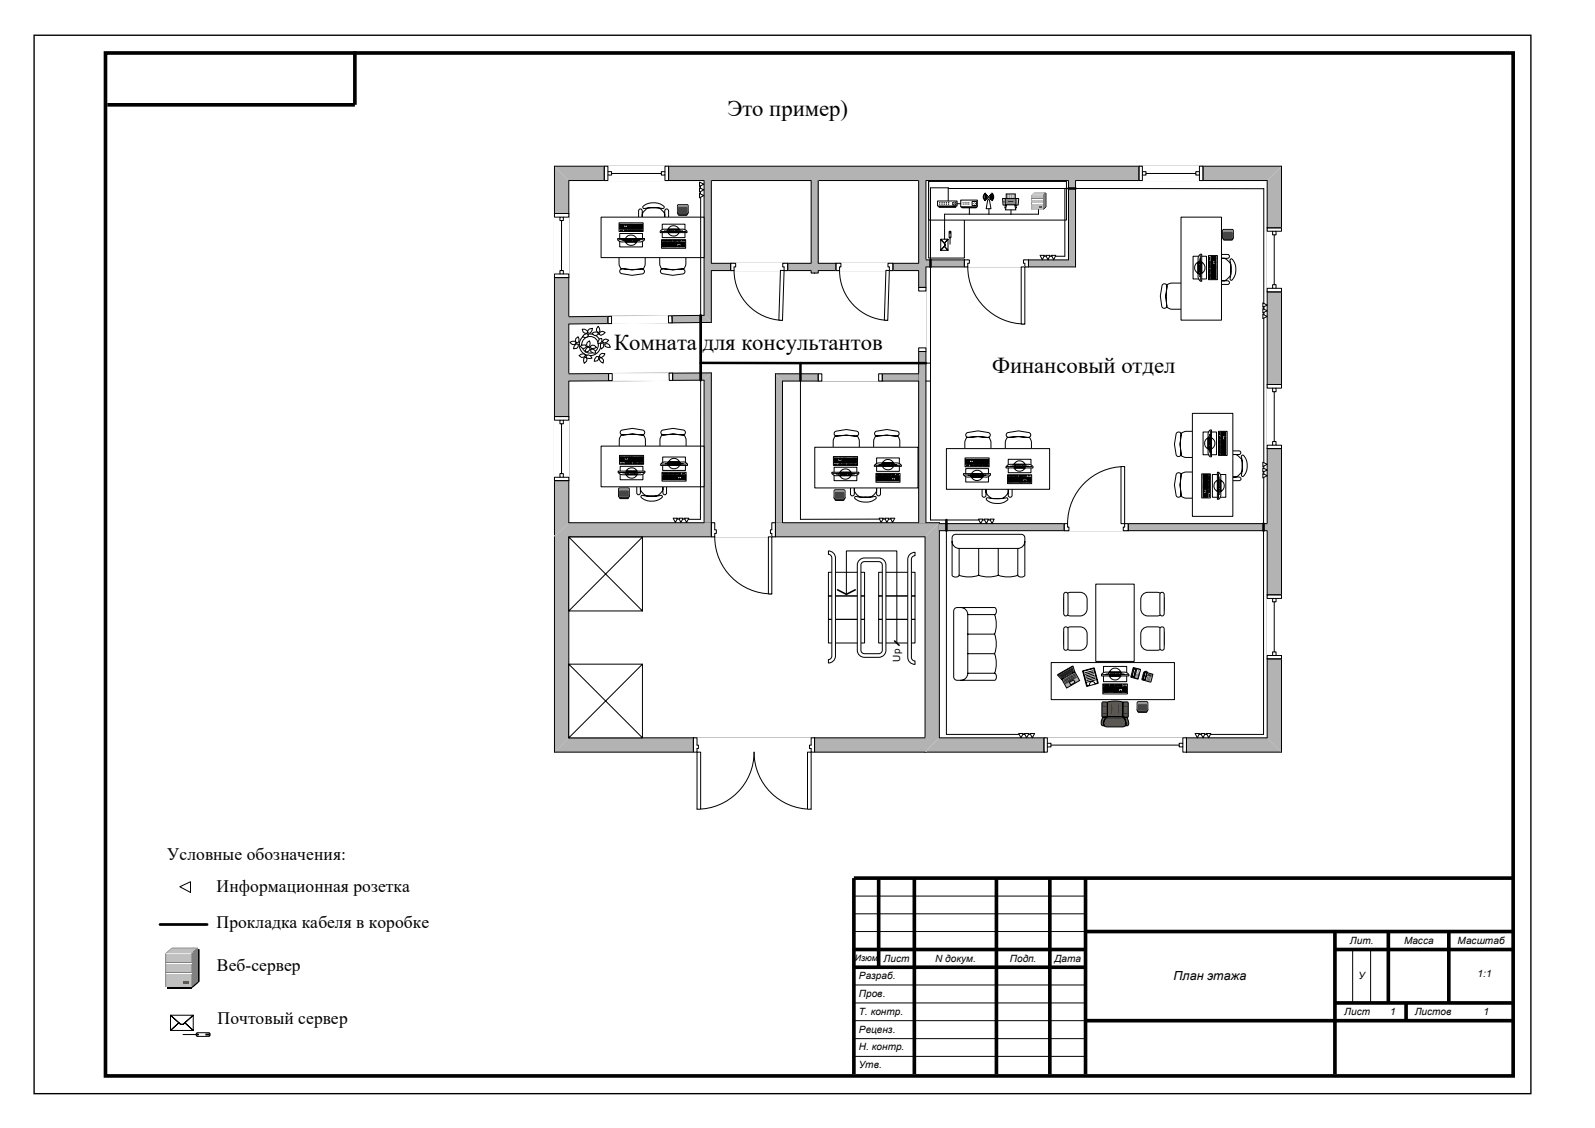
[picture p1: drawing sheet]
<svg xmlns="http://www.w3.org/2000/svg" width="297mm" height="210mm" viewBox="0 0 297 210" stroke-linecap="round" stroke-linejoin="round" font-family="sans-serif">
<defs><g id="words">
<g font-size="4.2">
<text x="135.5" y="21.6">Это пример)</text>
<text x="114.3" y="65.1">Комната для консультантов</text>
<text x="184.7" y="69.5">Финансовый отдел</text>
</g>
<g font-size="3.3">
<text x="31.1" y="160.2">Условные обозначения:</text>
<text x="40.3" y="166.2">Информационная розетка</text>
<text x="40.3" y="172.8">Прокладка кабеля в коробке</text>
<text x="40.4" y="180.8">Веб-сервер</text>
<text x="40.5" y="190.7">Почтовый сервер</text>
</g>
<text font-size="2.3" x="218.5" y="182.5">План этажа</text>
<g font-size="1.9">
<text x="167.6" y="123.2" transform="rotate(-90 167.6 123.2)">Up</text>
<text x="164.5" y="179">Лист</text>
<text x="174.1" y="179">N докум.</text>
<text x="188" y="179">Подп.</text>
<text x="196.3" y="179">Дата</text>
<text x="251.4" y="175.7">Лит.</text>
<text x="261.4" y="175.7">Масса</text>
<text x="271.4" y="175.7">Масштаб</text>
<text x="159.9" y="182.3">Разраб.</text>
<text x="159.9" y="185.6">Пров.</text>
<text x="253" y="182.3">У</text>
<text x="275.2" y="182">1:1</text>
<text x="159.9" y="189">Т. контр.</text>
<text x="250.3" y="189">Лист</text>
<text x="258.9" y="189">1</text>
<text x="263.4" y="189">Листов</text>
<text x="276.3" y="189">1</text>
<text x="159.9" y="195.6">Н. контр.</text>
<text x="159.9" y="192.3">Реценз.</text>
<text x="159.9" y="198.9">Утв.</text>
</g>
<text font-size="1.7" x="159.2" y="178.9">Изюм</text>
</g></defs>
<path d="M235.3 35.1v51.7M164.3 96.6l-15.2 .1M173.3 96.8h9.7M235.3 88.2v9.3M176.2 136.7h14.3M224.7 136.7h10.6" fill="none" stroke="#000" stroke-width=".19"/>
<path d="M172.9 33.8h6.7v14.2h-6.7z" fill-rule="evenodd" fill="#fff"/>
<path d="M172.9 33.8h6.7v14.2h-6.7zM159 166.8h43.1M159 170.1h43.1M159 173.4h43.1M251.9 176.8v9.9M255.2 176.8v9.9M159 186.7h43.1M159 190h43.1M159 193.4h43.1M159 196.7h43.1M159 183.4h43.1" fill="none" stroke="#000" stroke-width=".19"/>
<g fill="none" stroke="#000" stroke-width=".68" stroke-linecap="butt">
<path d="M66.1 9.6v9.9h-46.1M159 176.8h43.1M163.6 163.5v16.6M170.3 163.5v36.5M185.5 163.5v36.5M195.5 163.5v36.5M202.1 163.5v36.5M202.1 173.4h79.7M248.6 173.4v26.6M248.6 176.8h33.2M258.5 173.4v13.3M269.8 173.4v13.3"/>
<path d="M281.8 163.5h-122.8v36.5M159 180.1h43.1M202.1 190h79.7M248.6 186.7h33.2M261.8 186.7v3.3"/>
</g>
<path d="M33.5 165.1l2-.9v2z" fill="#fff"/>
<path d="M33.5 165.1l2-.9v2z" fill="none" stroke="#000" stroke-width=".19"/>
<path d="M29.8 172.1h8.8" fill="none" stroke="#000" stroke-width=".51"/>
<path d="M19.6 9.9h262.2v190.4h-262.2z" fill="none" stroke="#000" stroke-width=".68" stroke-linecap="butt"/>
<path d="M6.3 6.6h278.8v197h-278.8z" fill="none" stroke="#000" stroke-width=".25"/>
<path d="M103.3 30.9h135.3l-2.6 2.7h-130.1z" fill-rule="evenodd" fill="#b3b3b3"/>
<path d="M103.3 30.9h135.3M105.9 33.6h130.1" fill="none" stroke="#000" stroke-width=".19"/>
<path d="M103.3 30.9l2.6 2.7v63.7l-2.6 2.6z" fill-rule="evenodd" fill="#b3b3b3"/>
<path d="M103.3 30.9v69M105.9 33.6v63.7" fill="none" stroke="#000" stroke-width=".19"/>
<path d="M103.3 99.9l2.6-2.6h69l-2.6 2.6z" fill-rule="evenodd" fill="#b3b3b3"/>
<path d="M103.3 99.9h69M105.9 97.3h69" fill="none" stroke="#000" stroke-width=".19"/>
<path d="M172.3 99.9l2.6-2.6v40.1l-2.6 2.6z" fill-rule="evenodd" fill="#b3b3b3"/>
<path d="M172.3 99.9v40.1M174.9 97.3v40.1" fill="none" stroke="#000" stroke-width=".19"/>
<path d="M174.9 137.4h61.1l2.6 2.6h-66.3z" fill-rule="evenodd" fill="#b3b3b3"/>
<path d="M174.9 137.4h61.1M172.3 140h66.3" fill="none" stroke="#000" stroke-width=".19"/>
<path d="M238.6 30.9v109.1l-2.6-2.6v-103.8z" fill-rule="evenodd" fill="#b3b3b3"/>
<path d="M236 33.6v103.8M238.6 30.9v109.1" fill="none" stroke="#000" stroke-width=".19"/>
<g fill="#b3b3b3">
<path d="M171.1 33.6h1.3v63.7h-1.3z" fill-rule="evenodd"/>
<path d="M171.1 97.3h1.3v.2h-1.3zM171.1 33.5h1.3v.1h-1.3z" fill-rule="evenodd"/>
</g>
<path d="M171.1 33.6v63.7M172.4 33.6v63.7" fill="none" stroke="#000" stroke-width=".19"/>
<path d="M174.9 97.5h61.1v1.3h-61.1z" fill="#b3b3b3"/>
<g fill="#b3b3b3">
<path d="M174.8 97.5h.1v1.3h-.1z" fill-rule="evenodd"/>
<path d="M236 97.5h.1v1.3h-.1z" fill-rule="evenodd"/>
</g>
<path d="M174.9 97.5h61.1M174.9 98.8h61.1" fill="none" stroke="#000" stroke-width=".19"/>
<path d="M131.1 70.8l1.4-1.4v27.9h-1.4z" fill-rule="evenodd" fill="#b3b3b3"/>
<path d="M131.1 97.3h1.4v.2h-1.4z" fill="#b3b3b3"/>
<path d="M131.1 70.8v26.5M132.5 69.4v27.9" fill="none" stroke="#000" stroke-width=".19"/>
<g fill="#b3b3b3">
<path d="M105.9 69.6l26.6-.2-1.4 1.4-25.2 .2z" fill-rule="evenodd"/>
<path d="M105.8 69.6h.1v1.4h-.1z" fill-rule="evenodd"/>
</g>
<path d="M131.1 70.8l-25.2 .2M132.5 69.4l-26.6 .2" fill="none" stroke="#000" stroke-width=".19"/>
<path d="M131.1 33.6h1.4v26.4l-1.4-1.3z" fill-rule="evenodd" fill="#b3b3b3"/>
<path d="M131.1 33.5h1.4v.1h-1.4z" fill="#b3b3b3"/>
<path d="M131.1 33.6v25.1M132.5 33.6v26.4" fill="none" stroke="#000" stroke-width=".19"/>
<g fill="#b3b3b3">
<path d="M105.9 59l25.2-.3 1.4 1.3-26.6 .3z" fill-rule="evenodd"/>
<path d="M105.8 59h.1v1.3h-.1z" fill-rule="evenodd"/>
</g>
<path d="M131.1 58.7l-25.2 .3M132.5 60l-26.6 .3" fill="none" stroke="#000" stroke-width=".19"/>
<g fill="#b3b3b3">
<path d="M144.4 69.6h26.7v1.4h-25.4z" fill-rule="evenodd"/>
<path d="M171.1 69.6h.1v1.4h-.1z" fill-rule="evenodd"/>
</g>
<path d="M144.4 69.6h26.7M145.7 71h25.4" fill="none" stroke="#000" stroke-width=".19"/>
<path d="M144.4 69.6l1.3 1.4v26.3h-1.3z" fill-rule="evenodd" fill="#b3b3b3"/>
<path d="M144.4 97.3h1.3v.2h-1.3z" fill="#b3b3b3"/>
<path d="M144.4 69.6v27.7M145.7 71v26.3" fill="none" stroke="#000" stroke-width=".19"/>
<path d="M132.5 97.3h11.9v2.7h-11.9z" fill="#fff"/>
<path d="M132.5 97.3h11.9v2.7h-11.9z" fill="none" stroke="#fff" stroke-width=".19"/>
<path d="M143.7 97.3h.7v2.6h-.7zM132.5 97.3v2.6h.6v-2.6z" fill-rule="evenodd" fill="#fff"/>
<path d="M133.1 98.6v-1.3h-.6v2.6h.6v-.6M143.7 98.6v-1.3h.7v2.6h-.7v-.6" fill="none" stroke="#000" stroke-width=".19"/>
<path d="M143.5 98.6h.2v.7h-.2zM133.1 98.6v.7h.3v-.7z" fill-rule="evenodd" fill="#fff"/>
<path d="M132.5 97.3v2.6M133.1 99.9a10.6 10.6 0 0 0 10.6 10.7M133.1 98.6h.3v.7h-.3M143.7 98.6h-.2v.7h.2M144.4 97.3v2.6" fill="none" stroke="#000" stroke-width=".19"/>
<path d="M143.1 99.9h.6v10.7h-.6z" fill-rule="evenodd" fill="#fff"/>
<path d="M143.1 99.9h.6v10.7h-.6z" fill="none" stroke="#000" stroke-width=".19"/>
<path d="M113.2 58.9l11.9-.1 .1 1.4-12 .1z" fill-rule="evenodd" fill="#fff"/>
<path d="M113.2 58.9l11.9-.1 .1 1.4-12 .1z" fill="none" stroke="#fff" stroke-width=".19"/>
<path d="M124.5 58.8v1.3h.7l-.1-1.3zM113.2 58.9h.7v1.3h-.7z" fill-rule="evenodd" fill="#fff"/>
<path d="M113.2 58.9h.7v1.3h-.7zM113.2 58.9v1.3M124.5 58.8h.6l.1 1.3h-.7zM125.1 58.8l.1 1.3" fill="none" stroke="#000" stroke-width=".19"/>
<path d="M113.3 69.5h12v1.3l-12 .1z" fill-rule="evenodd" fill="#fff"/>
<path d="M113.3 69.5h12v1.3l-12 .1z" fill="none" stroke="#fff" stroke-width=".19"/>
<path d="M113.3 69.6v1.3h.7v-1.3zM124.6 69.5h.7v1.3h-.7z" fill-rule="evenodd" fill="#fff"/>
<path d="M113.3 69.6h.7v1.3h-.7zM113.3 69.6v1.3M124.6 69.5h.7v1.3h-.7zM125.3 69.5v1.3" fill="none" stroke="#000" stroke-width=".19"/>
<path d="M152.4 69.6h11.9v1.4h-11.9z" fill="#fff"/>
<path d="M152.4 69.6h11.9v1.4h-11.9z" fill="none" stroke="#fff" stroke-width=".19"/>
<path d="M163.6 69.6v1.4h.7v-1.4zM152.4 69.6h.6v1.4h-.6z" fill-rule="evenodd" fill="#fff"/>
<path d="M152.4 69.6h.6v1.4h-.6zM152.4 69.6v1.4M163.6 69.6h.7v1.4h-.7zM164.3 69.6v1.4" fill="none" stroke="#000" stroke-width=".19"/>
<path d="M103.2 77.6h2.7v11.9h-2.7z" fill-rule="evenodd" fill="#fff"/>
<path d="M103.2 77.6h2.7v11.9h-2.7z" fill="none" stroke="#fff" stroke-width=".19"/>
<path d="M103.3 88.9h2.6v.6h-2.6zM103.3 77.6v.6h2.6v-.6z" fill-rule="evenodd" fill="#fff"/>
<path d="M104.3 78.2h-1v-.6h2.6v.6h-1M104.3 88.9h-1v.6h2.6v-.6h-1" fill="none" stroke="#000" stroke-width=".19"/>
<path d="M104.3 88.2h.6v.7h-.6zM104.3 78.2v.7h.6v-.7z" fill-rule="evenodd" fill="#fff"/>
<path d="M103.3 77.6h2.6M104.3 78.2h.6v.7h-.6zM104.6 78.9v9.3M103.3 89.5h2.6M104.3 88.2h.6v.7h-.6z" fill="none" stroke="#000" stroke-width=".19"/>
<path d="M103.2 39.8h2.7v11.9h-2.7z" fill-rule="evenodd" fill="#fff"/>
<path d="M103.2 39.8h2.7v11.9h-2.7z" fill="none" stroke="#fff" stroke-width=".19"/>
<path d="M103.3 51h2.6v.7h-2.6zM103.3 39.8v.6h2.6v-.6z" fill-rule="evenodd" fill="#fff"/>
<path d="M104.3 51h-1v.7h2.6v-.7h-1M104.3 40.4h-1v-.6h2.6v.6h-1" fill="none" stroke="#000" stroke-width=".19"/>
<path d="M104.3 50.4h.6v.6h-.6zM104.3 40.4v.7h.6v-.7z" fill-rule="evenodd" fill="#fff"/>
<path d="M103.3 39.8h2.6M103.3 51.7h2.6M104.3 50.4h.6v.6h-.6zM104.3 40.4h.6v.7h-.6zM104.6 41.1v9.3" fill="none" stroke="#000" stroke-width=".19"/>
<path d="M112.5 30.9h12v2.8h-12z" fill="#fff"/>
<path d="M112.5 30.9h12v2.8h-12z" fill="none" stroke="#fff" stroke-width=".19"/>
<path d="M112.5 30.9h.7v2.7h-.7zM123.8 30.9v2.7h.7v-2.7z" fill-rule="evenodd" fill="#fff"/>
<path d="M113.2 32v-1.1h-.7v2.7h.7v-1M123.8 32v-1.1h.7v2.7h-.7v-1" fill="none" stroke="#000" stroke-width=".19"/>
<path d="M113.2 32h.7v.6h-.7zM123.1 32v.6h.7v-.6z" fill-rule="evenodd" fill="#fff"/>
<path d="M112.5 30.9v2.7M113.2 32h.7v.6h-.7zM113.9 32.3h9.2M123.1 32h.7v.6h-.7zM124.5 30.9v2.7" fill="none" stroke="#000" stroke-width=".19"/>
<path d="M212.1 30.9h11.9v2.8h-11.9z" fill="#fff"/>
<path d="M212.1 30.9h11.9v2.8h-11.9z" fill="none" stroke="#fff" stroke-width=".19"/>
<path d="M212.1 30.9h.6v2.7h-.6zM223.4 30.9v2.7h.6v-2.7z" fill-rule="evenodd" fill="#fff"/>
<path d="M212.7 32v-1.1h-.6v2.7h.6v-1M223.4 32v-1.1h.6v2.7h-.6v-1" fill="none" stroke="#000" stroke-width=".19"/>
<path d="M212.7 32h.7v.6h-.7zM222.7 32v.6h.7v-.6z" fill-rule="evenodd" fill="#fff"/>
<path d="M212.1 30.9v2.7M212.7 32h.7v.6h-.7zM213.4 32.3h9.3M222.7 32h.7v.6h-.7zM224 30.9v2.7" fill="none" stroke="#000" stroke-width=".19"/>
<path d="M235.9 42.4h2.7v12h-2.7z" fill-rule="evenodd" fill="#fff"/>
<path d="M235.9 42.4h2.7v12h-2.7z" fill="none" stroke="#fff" stroke-width=".19"/>
<path d="M236 42.4h2.6v.7h-2.6zM236 53.7v.7h2.6v-.7z" fill-rule="evenodd" fill="#fff"/>
<path d="M237 43.1h-1v-.7h2.6v.7h-1M237 53.7h-1v.7h2.6v-.7h-1" fill="none" stroke="#000" stroke-width=".19"/>
<path d="M237 43.1h.6v.6h-.6zM237 53v.7h.6v-.7z" fill-rule="evenodd" fill="#fff"/>
<path d="M236 42.4h2.6M236 54.4h2.6M237 43.1h.6v.6h-.6zM237 53h.6v.7h-.6zM237.3 43.7v9.3" fill="none" stroke="#000" stroke-width=".19"/>
<path d="M235.9 71.6h2.7v11.9h-2.7z" fill-rule="evenodd" fill="#fff"/>
<path d="M235.9 71.6h2.7v11.9h-2.7z" fill="none" stroke="#fff" stroke-width=".19"/>
<path d="M236 71.6h2.6v.7h-2.6zM236 82.9v.6h2.6v-.6z" fill-rule="evenodd" fill="#fff"/>
<path d="M237 72.3h-1v-.7h2.6v.7h-1M237 82.9h-1v.6h2.6v-.6h-1" fill="none" stroke="#000" stroke-width=".19"/>
<path d="M237 72.3h.6v.6h-.6zM237 82.2v.7h.6v-.7z" fill-rule="evenodd" fill="#fff"/>
<path d="M236 71.6h2.6M237 72.3h.6v.6h-.6zM237.3 72.9v9.3M236 83.5h2.6M237 82.2h.6v.7h-.6z" fill="none" stroke="#000" stroke-width=".19"/>
<path d="M235.9 110.7h2.7v12h-2.7z" fill-rule="evenodd" fill="#fff"/>
<path d="M235.9 110.7h2.7v12h-2.7z" fill="none" stroke="#fff" stroke-width=".19"/>
<path d="M236 110.7h2.6v.7h-2.6zM236 122v.7h2.6v-.7z" fill-rule="evenodd" fill="#fff"/>
<path d="M237 111.4h-1v-.7h2.6v.7h-1M237 122h-1v.7h2.6v-.7h-1" fill="none" stroke="#000" stroke-width=".19"/>
<path d="M237 111.4h.6v.7h-.6zM237 121.4v.6h.6v-.6z" fill-rule="evenodd" fill="#fff"/>
<path d="M236 110.7h2.6M237 111.4h.6v.7h-.6zM237.3 112.1v9.3M236 122.7h2.6M237 121.4h.6v.6h-.6z" fill="none" stroke="#000" stroke-width=".19"/>
<path d="M194.4 137.4h26.5v2.7h-26.5z" fill="#fff"/>
<path d="M194.4 137.4h26.5v2.7h-26.5z" fill="none" stroke="#fff" stroke-width=".19"/>
<path d="M194.4 137.4h.6v2.6h-.6zM220.3 137.4v2.6h.6v-2.6z" fill-rule="evenodd" fill="#fff"/>
<path d="M195 138.4v-1h-.6v2.6h.6v-.9M220.3 138.4v-1h.6v2.6h-.6v-.9" fill="none" stroke="#000" stroke-width=".19"/>
<path d="M195 138.4h.7v.7h-.7zM219.6 138.4v.7h.7v-.7z" fill-rule="evenodd" fill="#fff"/>
<path d="M194.4 137.4v2.6M195 138.4h.7v.7h-.7zM195.7 138.7h23.9M219.6 138.4h.7v.7h-.7zM220.9 137.4v2.6" fill="none" stroke="#000" stroke-width=".19"/>
<path d="M115.6 46.3l-.3 .8v2l.2 .8 .2 .2 .2-.1a8.7 8.7 0 0 0 3.6 .1h.2l.4-.7v-2.3a1.34 1.34 0 0 0-1.3-1.4l-2.6 .1zM115.6 50.1l.3-.1a9.7 9.7 0 0 0 3.6 0 .49 .49 0 0 1 .5 .5 .49 .49 0 0 1-.5 .5l-1.8 .3-1.8-.3a.47 .47 0 0 1-.5-.4 .47 .47 0 0 1 .2-.5z" fill-rule="evenodd" fill="#fff"/>
<path d="M115.6 46.3l.3-.3a5.1 5.1 0 0 1 3.3-.2 1.33 1.33 0 0 1 .9 1.3v2.3l-.4 .7h-.2a8.7 8.7 0 0 1-3.6-.1l-.2 .1-.2-.2-.2-.8v-2zM115.6 50.1l.3-.1a9.7 9.7 0 0 0 3.6 0 .49 .49 0 0 1 .5 .5 .49 .49 0 0 1-.5 .5l-1.8 .3-1.8-.3a.47 .47 0 0 1-.5-.4 .47 .47 0 0 1 .2-.5z" fill="none" stroke="#000" stroke-width=".19"/>
<path d="M120.1 39.2l-.5 .6v1.6a1.28 1.28 0 0 0 0 1.3 1.28 1.28 0 0 0 1.2 .6h1.8a1.44 1.44 0 0 0 1.4-1.6l-.2-.2v-1.7l-.2-.3a1.78 1.78 0 0 0-2.1-.8 1.38 1.38 0 0 0-1.4 .5zM119.7 38.4l.1 .4 2.7-.1a1.14 1.14 0 0 0 1.2 0v-.1a2.93 2.93 0 0 0-4-.2zM119.1 39l-.2 .3v2.1a.34 .34 0 0 0 .4 .3 .34 .34 0 0 0 .3-.3v-2.1a.34 .34 0 0 0-.2-.3 .34 .34 0 0 0-.3 0zM124 39l-.2 .3v2.1a.36 .36 0 0 0 .3 .3 .36 .36 0 0 0 .4-.3v-2.1a.37 .37 0 0 0-.5-.3z" fill-rule="evenodd" fill="#fff"/>
<path d="M119.1 39a.34 .34 0 0 1 .3 0 .34 .34 0 0 1 .2 .3v2.1a.34 .34 0 0 1-.3 .3 .34 .34 0 0 1-.4-.3v-2.1zM119.7 38.4a3 3 0 0 1 4 .2v.1a1.14 1.14 0 0 1-1.2 0l-2.7 .1zM120.1 39.2a2.62 2.62 0 0 1 2.2-.5 1.8 1.8 0 0 1 1.5 1.1v1.6a1.24 1.24 0 0 1 .1 1.3 1.24 1.24 0 0 1-1.3 .6h-1.8a1.31 1.31 0 0 1-1.3-1.7l.1-1.8zM124 39a.37 .37 0 0 1 .5 .3v2.1a.36 .36 0 0 1-.4 .3 .36 .36 0 0 1-.3-.3v-2.1z" fill="none" stroke="#000" stroke-width=".19"/>
<path d="M123.1 46.3l-.2 .8v2.2l.2 .6 .2 .2 .2-.1a8.6 8.6 0 0 0 3.6 .1h.2l.2-.2 .2-.5v-2.3a1.41 1.41 0 0 0-1.4-1.4l-2.5 .1zM123.2 50.1l.3-.1a9.6 9.6 0 0 0 3.6 0 .49 .49 0 0 1 .5 .5 .49 .49 0 0 1-.5 .5l-1.8 .3-1.9-.3a.47 .47 0 0 1-.4-.4 .47 .47 0 0 1 .2-.5z" fill-rule="evenodd" fill="#fff"/>
<path d="M123.1 46.3l.3-.3a5.1 5.1 0 0 1 3.4-.2 1.41 1.41 0 0 1 .9 1.3v2.3l-.4 .7h-.3a8.6 8.6 0 0 1-3.6-.1l-.1 .1-.2-.2-.2-.8v-2zM123.2 50.1l.3-.1a9.6 9.6 0 0 0 3.6 0 .49 .49 0 0 1 .5 .5 .49 .49 0 0 1-.5 .5l-1.8 .3-1.9-.3a.47 .47 0 0 1-.4-.4 .47 .47 0 0 1 .2-.5z" fill="none" stroke="#000" stroke-width=".19"/>
<path d="M111.9 40.4h19.2v7.6h-19.2z" fill-rule="evenodd" fill="#fff"/>
<path d="M111.9 40.4h19.2v7.6h-19.2z" fill="none" stroke="#000" stroke-width=".19"/>
<path d="M115.4 43.5h4.2v2.5h-4.2z" fill-rule="evenodd" fill="#fff"/>
<path d="M115.4 43.5h4.2v2.5h-4.2z" fill="none" stroke="#000" stroke-width=".19"/>
<path d="M115.3 41.5h4.5v1.6h-4.5z" fill-rule="evenodd" fill="#fff"/>
<path d="M115.3 41.5h4.5v1.6h-4.5zM115.9 42.9h.1z" fill="none" stroke="#000" stroke-width=".19"/>
<path d="M119.2 42.8l.1 .2zM119 42.8v.2h.2v-.2zM118.8 42.8l.2 .2zM118.6 42.8v.2h.2v-.2zM117.4 42.8v.2h.2v-.2zM117.3 42.8l.1 .2zM117.1 42.8v.2h.1v-.2zM116.9 42.8v.2h.2v-.2zM119.4 42.5v.2h.2v-.2zM119.2 42.5v.2h.1v-.2zM119 42.5v.2h.2v-.2zM118.8 42.5v.2h.2v-.2zM118.6 42.5v.2h.2v-.2zM118.4 42.5v.2h.2v-.2zM118.3 42.5v.2h.1v-.2zM118.1 42.5v.2h.1v-.2zM117.9 42.5v.2h.1v-.2zM117.7 42.5v.2h.2v-.2zM117.5 42.5v.2h.2v-.2zM117.3 42.5v.2h.2v-.2zM117.1 42.5v.2h.2v-.2zM119.2 42.3l.1 .2zM119 42.3v.2h.2v-.2zM118.8 42.3l.2 .2zM118.6 42.3v.2h.2v-.2zM118.4 42.3v.2h.2v-.2zM118.3 42.3l.1 .2zM118.1 42.3v.2h.1v-.2zM117.9 42.3l.1 .2zM117.7 42.3v.2h.2v-.2zM117.5 42.3v.2h.2v-.2zM117.3 42.3l.2 .2zM117.1 42.3v.2h.2v-.2zM119.2 42.1v.2h.1v-.2zM119 42.1v.2h.2v-.2zM118.8 42.1v.2h.2v-.2zM118.6 42.1v.2h.2v-.2zM118.4 42.1v.2h.2v-.2zM118.3 42.1v.2h.1v-.2zM118.1 42.1v.2h.1v-.2zM117.9 42.1v.2h.1v-.2zM117.7 42.1v.2h.2v-.2zM117.5 42.1v.2h.2v-.2zM117.3 42.1v.2h.2v-.2zM117.1 42.1v.2h.2v-.2zM119.2 41.9v.2h.1v-.2zM119 41.9v.2h.2v-.2zM118.8 41.9v.2h.2v-.2zM118.6 41.9v.2h.2v-.2zM118.4 41.9v.2h.2v-.2zM118.3 41.9v.2h.1v-.2zM118.1 41.9v.2h.1v-.2zM117.9 41.9v.2h.1v-.2zM117.7 41.9v.2h.2v-.2zM117.5 41.9v.2h.2v-.2zM117.3 41.9v.2h.2v-.2zM117.7 41.7v.2h1.3v-.2zM115.8 41.7v.2h.4v-.2zM115.6 41.7v.2h.1v-.2zM115.6 41.9v.2h.1v-.2zM115.8 41.9v.2h.2v-.2zM116 41.9v.2h.2v-.2zM116 42.1v.2h.2v-.2zM116 42.3v.2h.2v-.2zM115.8 42.3v.2h.2v-.2zM115.6 42.3v.2h.1v-.2zM115.6 42.1v.2h.1v-.2zM115.8 42.1v.2h.2v-.2z" fill-rule="evenodd" fill="#1f477d"/>
<g fill="none" stroke="#000" stroke-width=".19">
<path d="M115.6 41.7h.1v.2h-.1zM115.6 41.9h.1v.2h-.1zM115.6 42.3h.1v.2h-.1zM115.6 42.1h.1v.2h-.1zM115.8 41.7h.4v.2h-.4zM115.8 41.9h.2v.2h-.2zM115.8 42.3h.2v.2h-.2zM115.8 42.1h.2v.2h-.2zM116 41.9h.2v.2h-.2zM116 42.1h.2v.2h-.2zM116 42.3h.2v.2h-.2zM116.9 42.8h.2v.2h-.2z"/>
<path d="M117.1 42.8h.1v.2h-.1zM117.1 42.5h.2v.2h-.2zM117.1 42.3h.2v.2h-.2zM117.1 42.1h.2v.2h-.2zM117.3 42.8l.1 .2zM117.3 42.5h.2v.2h-.2zM117.3 42.3l.2 .2zM117.3 42.1h.2v.2h-.2zM117.3 41.9h.2v.2h-.2zM117.4 42.8h.2v.2h-.2zM117.5 42.5h.2v.2h-.2zM117.5 42.3h.2v.2h-.2z"/>
<path d="M117.5 42.1h.2v.2h-.2zM117.5 41.9h.2v.2h-.2zM117.7 42.5h.2v.2h-.2zM117.7 42.3h.2v.2h-.2zM117.7 42.1h.2v.2h-.2zM117.7 41.9h.2v.2h-.2zM117.7 41.7h1.3v.2h-1.3zM117.9 42.5h.1v.2h-.1zM117.9 42.3l.1 .2zM117.9 42.1h.1v.2h-.1zM117.9 41.9h.1v.2h-.1zM118.1 42.5h.1v.2h-.1z"/>
<path d="M118.1 42.3h.1v.2h-.1zM118.1 42.1h.1v.2h-.1zM118.1 41.9h.1v.2h-.1zM118.3 42.5h.1v.2h-.1zM118.3 42.3l.1 .2zM118.3 42.1h.1v.2h-.1zM118.3 41.9h.1v.2h-.1zM118.4 42.5h.2v.2h-.2zM118.4 42.3h.2v.2h-.2zM118.4 42.1h.2v.2h-.2zM118.4 41.9h.2v.2h-.2zM118.6 42.8h.2v.2h-.2z"/>
<path d="M118.6 42.5h.2v.2h-.2zM118.6 42.3h.2v.2h-.2zM118.6 42.1h.2v.2h-.2zM118.6 41.9h.2v.2h-.2zM118.8 42.8l.2 .2zM118.8 42.5h.2v.2h-.2zM118.8 42.3l.2 .2zM118.8 42.1h.2v.2h-.2zM118.8 41.9h.2v.2h-.2zM119 42.8h.2v.2h-.2zM119 42.5h.2v.2h-.2zM119 42.3h.2v.2h-.2z"/>
<path d="M119 42.1h.2v.2h-.2zM119 41.9h.2v.2h-.2zM119.2 42.8l.1 .2zM119.2 42.5h.1v.2h-.1zM119.2 42.3l.1 .2zM119.2 42.1h.1v.2h-.1zM119.2 41.9h.1v.2h-.1zM119.4 42.5h.2v.2h-.2z"/>
</g>
<path d="M119.5 42.8v.2h.1v-.2zM119.4 42.3v.2h.2v-.2zM119.4 42.1v.2h.2v-.2zM119.4 41.9v.2h.2v-.2zM119.4 41.7v.2h.2v-.2zM119.2 41.7l.1 .2zM119 41.7v.2h.2v-.2zM117.5 41.7v.2h.2v-.2zM117.3 41.7l.2 .2zM117.1 41.7v.2h.2v-.2zM116.8 41.7v.2h.3v-.2zM116.6 41.7l.2 .2zM116.4 41.7v.2h.2v-.2zM116.2 41.7l.2 .2zM115.4 41.7v.4h.1v-.4zM115.4 42.1v.4h.1v-.4zM115.4 42.5v.2h.1v-.2zM115.6 42.5v.2h.1v-.2zM115.8 42.5v.2h.2v-.2zM116 42.5v.2h.2v-.2zM116.2 42.5v.2h.2v-.2zM116.2 42.3l.2 .2zM116.4 41.9v.2h.2v-.2zM116.8 41.9v.2h.5v-.2zM116.8 42.1v.4h.3v-.4zM116.6 42.3l.2 .2zM116.4 42.3v.2h.2v-.2zM116.4 42.5v.2h.2v-.2zM116.8 42.5v.2h.3v-.2zM115.5 42.9h.1zM116.2 42.8l.2 .2zM116.4 42.8v.2h.2v-.2zM116.6 42.8l.2 .2zM117.8 42.8l.1 .2zM117.9 42.8v.2h.2v-.2zM118.2 42.8l.1 .2zM118.3 42.8v.2h.2v-.2zM116.6 42.5v.2h.2v-.2z" fill-rule="evenodd" fill="#1f477d"/>
<g fill="none" stroke="#000" stroke-width=".19">
<path d="M115.4 41.7h.1v.4h-.1zM115.4 42.1h.1v.4h-.1zM115.4 42.5h.1v.2h-.1zM115.5 42.9h.1zM115.6 42.5h.1v.2h-.1zM115.8 42.9h.1M115.8 42.5h.2v.2h-.2zM116 42.5h.2v.2h-.2zM116.2 41.7l.2 .2zM116.2 42.5h.2v.2h-.2zM116.2 42.3l.2 .2zM116.2 42.8l.2 .2z"/>
<path d="M116.4 41.7h.2v.2h-.2zM116.4 41.9h.2v.2h-.2zM116.4 42.3h.2v.2h-.2zM116.4 42.5h.2v.2h-.2zM116.4 42.8h.2v.2h-.2zM116.6 41.7l.2 .2zM116.6 42.3l.2 .2zM116.6 42.8l.2 .2zM116.6 42.5h.2v.2h-.2zM116.8 41.7h.3v.2h-.3zM116.8 41.9h.5v.2h-.5zM116.8 42.1h.3v.4h-.3z"/>
<path d="M116.8 42.5h.3v.2h-.3zM117.1 41.7h.2v.2h-.2zM117.3 41.7l.2 .2zM117.5 41.7h.2v.2h-.2zM117.8 42.8l.1 .2zM117.9 42.8h.2v.2h-.2zM118.2 42.8l.1 .2zM118.3 42.8h.2v.2h-.2zM119 41.7h.2v.2h-.2zM119.2 41.7l.1 .2zM119.4 42.3h.2v.2h-.2zM119.4 42.1h.2v.2h-.2z"/>
<path d="M119.4 41.9h.2v.2h-.2zM119.4 41.7h.2v.2h-.2zM119.5 42.8h.1v.2h-.1z"/>
</g>
<path d="M116.5 45a1.12 1.12 0 0 0 1 .7 1.12 1.12 0 0 0 1-.7zM115 44.4a.71 .71 0 0 0 1 .6h3.3a.68 .68 0 0 0 .7-.6zM116.6 44.1l-.1 .3h2a1.15 1.15 0 0 0-1.9-.3z" fill-rule="evenodd" fill="#fff"/>
<g fill="none" stroke="#000" stroke-width=".19">
<path d="M115 44.4h5a.75 .75 0 0 1-1 .6h-3.3a.65 .65 0 0 1-.7-.6zM115.2 44.6h4.6M115.9 44.7v.1M116.1 44.7v.1M116.3 44.7v.2M116.5 45h2a1.12 1.12 0 0 1-1 .7 1.12 1.12 0 0 1-1-.7zM116.5 44.7v.2M116.6 44.1a1.16 1.16 0 0 1 1.9 .3h-2zM116.8 44.7v.2M117 44.7v.2M117.2 44.7v.2M117.4 44.7v.2"/>
<path d="M117.6 44.7v.2M117.9 44.7v.2M118.1 44.7v.2M118.3 44.7v.2M118.5 44.7v.2M118.7 44.7v.2M118.9 44.7v.1M119.1 44.7v.1"/>
</g>
<path d="M123.3 41.7h4.3v2.5h-4.3z" fill-rule="evenodd" fill="#fff"/>
<path d="M123.3 41.7h4.3v2.5h-4.3z" fill="none" stroke="#000" stroke-width=".19"/>
<path d="M123.2 44.6h4.5v1.6h-4.5z" fill-rule="evenodd" fill="#fff"/>
<path d="M123.2 44.6h4.5v1.6h-4.5z" fill="none" stroke="#000" stroke-width=".19"/>
<path d="M127 44.7l.1 .1z" fill="#1f477d"/>
<path d="M127 44.7l.1 .1z" fill="none" stroke="#000" stroke-width=".19"/>
<path d="M123.6 44.7v.2h.1v-.2zM123.8 44.7v.2h.2v-.2zM124 44.7v.2h.1v-.2zM124.2 44.7l.1 .2zM125.3 44.7v.2h.2v-.2zM125.5 44.7v.2h.2v-.2zM125.7 44.7v.2h.2v-.2zM125.9 44.7v.2h.2v-.2zM123.3 45v.2h.3v-.2zM123.6 45v.2h.1v-.2zM123.8 45v.2h.2v-.2zM124 45v.2h.1v-.2zM124.2 45v.2h.1v-.2zM124.3 45v.2h.2v-.2zM124.5 45v.2h.2v-.2zM124.7 45v.2h.2v-.2zM124.9 45v.2h.2v-.2zM125.1 45v.2h.1v-.2zM125.3 45v.2h.1v-.2zM125.5 45v.2h.1v-.2zM125.6 45v.2h.2v-.2zM123.6 45.3v.1h.1v-.1zM123.8 45.3v.1h.2v-.1zM124 45.3v.1h.1v-.1zM124.2 45.3l.1 .1zM124.3 45.3v.1h.2v-.1zM124.5 45.3l.2 .1zM124.7 45.3v.1h.2v-.1zM124.9 45.3v.1h.2v-.1zM125.1 45.3l.1 .1zM125.3 45.3v.1h.1v-.1zM125.5 45.3l.1 .1zM125.6 45.3v.1h.2v-.1zM123.6 45.4v.2h.1v-.2zM123.8 45.4v.2h.2v-.2zM124 45.4v.2h.1v-.2zM124.2 45.4v.2h.1v-.2zM124.3 45.4v.2h.2v-.2zM124.5 45.4v.2h.2v-.2zM124.7 45.4v.2h.2v-.2zM124.9 45.4v.2h.2v-.2zM125.1 45.4v.2h.1v-.2zM125.3 45.4v.2h.1v-.2zM125.5 45.4v.2h.1v-.2zM125.6 45.4v.2h.2v-.2zM123.6 45.6v.2h.1v-.2zM123.8 45.6v.2h.2v-.2zM124 45.6v.2h.1v-.2zM124.2 45.6v.2h.1v-.2zM124.3 45.6v.2h.2v-.2zM124.5 45.6v.2h.2v-.2zM124.7 45.6v.2h.2v-.2zM124.9 45.6v.2h.2v-.2zM125.1 45.6v.2h.1v-.2zM125.3 45.6v.2h.1v-.2zM125.5 45.6v.2h.1v-.2zM124 45.8v.2h1.2v-.2zM126.8 45.8v.2h.4v-.2zM127.2 45.8v.2h.1v-.2zM127.2 45.6v.2h.1v-.2zM127 45.6v.2h.2v-.2zM126.8 45.6v.2h.2v-.2zM126.8 45.4v.2h.2v-.2zM126.8 45.3v.1h.2v-.1zM127 45.3v.1h.2v-.1zM127.2 45.3l.1 .1zM127.2 45.4v.2h.1v-.2zM127 45.4v.2h.2v-.2z" fill-rule="evenodd" fill="#1f477d"/>
<g fill="none" stroke="#000" stroke-width=".19">
<path d="M123.3 45h.3v.2h-.3zM123.6 44.7h.1v.2h-.1zM123.6 45h.1v.2h-.1zM123.6 45.3h.1v.1h-.1zM123.6 45.4h.1v.2h-.1zM123.6 45.6h.1v.2h-.1zM123.8 44.7h.2v.2h-.2zM123.8 45h.2v.2h-.2zM123.8 45.3h.2v.1h-.2zM123.8 45.4h.2v.2h-.2zM123.8 45.6h.2v.2h-.2zM124 44.7h.1v.2h-.1z"/>
<path d="M124 45h.1v.2h-.1zM124 45.3h.1v.1h-.1zM124 45.4h.1v.2h-.1zM124 45.6h.1v.2h-.1zM124 45.8h1.2v.2h-1.2zM124.2 44.7l.1 .2zM124.2 45h.1v.2h-.1zM124.2 45.3l.1 .1zM124.2 45.4h.1v.2h-.1zM124.2 45.6h.1v.2h-.1zM124.3 45h.2v.2h-.2zM124.3 45.3h.2v.1h-.2z"/>
<path d="M124.3 45.4h.2v.2h-.2zM124.3 45.6h.2v.2h-.2zM124.5 45h.2v.2h-.2zM124.5 45.3l.2 .1zM124.5 45.4h.2v.2h-.2zM124.5 45.6h.2v.2h-.2zM124.7 45h.2v.2h-.2zM124.7 45.3h.2v.1h-.2zM124.7 45.4h.2v.2h-.2zM124.7 45.6h.2v.2h-.2zM124.9 45h.2v.2h-.2zM124.9 45.3h.2v.1h-.2z"/>
<path d="M124.9 45.4h.2v.2h-.2zM124.9 45.6h.2v.2h-.2zM125.1 45h.1v.2h-.1zM125.1 45.3l.1 .1zM125.1 45.4h.1v.2h-.1zM125.1 45.6h.1v.2h-.1zM125.3 45h.1v.2h-.1zM125.3 45.3h.1v.1h-.1zM125.3 45.4h.1v.2h-.1zM125.3 45.6h.1v.2h-.1zM125.3 44.7h.2v.2h-.2zM125.5 45h.1v.2h-.1z"/>
<path d="M125.5 45.3l.1 .1zM125.5 45.4h.1v.2h-.1zM125.5 45.6h.1v.2h-.1zM125.5 44.7h.2v.2h-.2zM125.6 45h.2v.2h-.2zM125.6 45.3h.2v.1h-.2zM125.6 45.4h.2v.2h-.2zM125.7 44.7h.2v.2h-.2zM125.9 44.7h.2v.2h-.2zM126.8 45.8h.4v.2h-.4zM126.8 45.6h.2v.2h-.2zM126.8 45.4h.2v.2h-.2z"/>
<path d="M126.8 45.3h.2v.1h-.2zM127 45.6h.2v.2h-.2zM127 45.3h.2v.1h-.2zM127 45.4h.2v.2h-.2zM127.2 45.8h.1v.2h-.1zM127.2 45.6h.1v.2h-.1zM127.2 45.3l.1 .1zM127.2 45.4h.1v.2h-.1z"/>
</g>
<path d="M123.3 44.7v.2h.2v-.2zM123.3 45.3v.1h.3v-.1zM123.3 45.4v.2h.3v-.2zM123.3 45.6v.2h.3v-.2zM123.3 45.8v.2h.3v-.2zM123.6 45.8v.2h.1v-.2zM123.8 45.8v.2h.2v-.2zM125.3 45.8v.2h.1v-.2zM125.5 45.8v.2h.1v-.2zM125.6 45.8v.2h.2v-.2zM125.8 45.8v.2h.3v-.2zM126.2 45.8v.2h.1v-.2zM126.4 45.8v.2h.1v-.2zM126.5 45.8v.2h.2v-.2zM127.4 45.6v.4h.2v-.4zM127.4 45.3v.3h.2v-.3zM127.4 45v.2h.2v-.2zM127.2 45v.2h.1v-.2zM127 45v.2h.2v-.2zM126.8 45v.2h.2v-.2zM126.5 45v.2h.2v-.2zM126.5 45.3v.1h.2v-.1zM126.4 45.6v.2h.1v-.2zM125.6 45.6v.2h.5v-.2zM125.8 45.3v.3h.3v-.3zM126.2 45.3l.1 .1zM126.4 45.3v.1h.1v-.1zM126.4 45v.2h.1v-.2zM125.8 45v.2h.3v-.2zM127.3 44.7l.2 .1zM127.1 44.7l.2 .1zM126.5 44.7v.2h.2v-.2zM126.4 44.7v.2h.1v-.2zM126.2 44.7l.1 .2zM125 44.7v.2h.2v-.2zM124.8 44.7v.2h.2v-.2zM124.6 44.7v.2h.2v-.2zM124.5 44.7v.2h.1v-.2zM126.2 45v.2h.1v-.2z" fill-rule="evenodd" fill="#1f477d"/>
<g fill="none" stroke="#000" stroke-width=".19">
<path d="M123.3 44.7h.2v.2h-.2zM123.3 45.3h.3v.1h-.3zM123.3 45.4h.3v.2h-.3zM123.3 45.6h.3v.2h-.3zM123.3 45.8h.3v.2h-.3zM123.6 45.8h.1v.2h-.1zM123.8 45.8h.2v.2h-.2zM124.5 44.7h.1v.2h-.1zM124.6 44.7h.2v.2h-.2zM124.8 44.7h.2v.2h-.2zM125 44.7h.2v.2h-.2zM125.3 45.8h.1v.2h-.1z"/>
<path d="M125.5 45.8h.1v.2h-.1zM125.6 45.8h.2v.2h-.2zM125.6 45.6h.5v.2h-.5zM125.8 45.8h.3v.2h-.3zM125.8 45.3h.3v.3h-.3zM125.8 45h.3v.2h-.3zM126.2 45.8h.1v.2h-.1zM126.2 45.3l.1 .1zM126.2 44.7l.1 .2zM126.2 45h.1v.2h-.1zM126.4 45.8h.1v.2h-.1zM126.4 45.6h.1v.2h-.1z"/>
<path d="M126.4 45.3h.1v.1h-.1zM126.4 45h.1v.2h-.1zM126.4 44.7h.1v.2h-.1zM126.5 45.8h.2v.2h-.2zM126.5 45h.2v.2h-.2zM126.5 45.3h.2v.1h-.2zM126.5 44.7h.2v.2h-.2zM126.8 45h.2v.2h-.2zM127 45h.2v.2h-.2zM127.1 44.7l.2 .1zM127.2 45h.1v.2h-.1zM127.3 44.7l.2 .1z"/>
<path d="M127.4 45.6h.2v.4h-.2zM127.4 45.3h.2v.3h-.2zM127.4 45h.2v.2h-.2z"/>
</g>
<path d="M124.6 42.4l-.2 .3h2a1.15 1.15 0 0 0-1.8-.3zM123.1 42.9l-.2 .2v.2h5a.75 .75 0 0 0-.9-.6h-3.4zM124.4 43.3a1.12 1.12 0 0 0 1 .7 1.12 1.12 0 0 0 1-.7z" fill-rule="evenodd" fill="#fff"/>
<g fill="none" stroke="#000" stroke-width=".19">
<path d="M123.1 42.9l.5-.2h3.6a.68 .68 0 0 1 .7 .6h-5v-.2zM123.1 43.1h4.6M123.8 42.9v.2M124 42.9v.2M124.2 42.8v.3M124.4 43.3h2a1.12 1.12 0 0 1-1 .7 1.12 1.12 0 0 1-1-.7zM124.5 42.8v.3M124.6 42.4a1.16 1.16 0 0 1 1.8 .3h-2zM124.7 42.8v.3M124.9 42.8v.3M125.1 42.8v.3M125.3 42.8v.3"/>
<path d="M125.5 42.8v.3M125.8 42.8v.3M126 42.8v.3M126.2 42.8v.3M126.4 42.8v.3M126.6 42.8v.3M126.8 42.9v.2M127 42.9v.2"/>
</g>
<path d="M123.3 80.9l-.4 .8v2.2a1.35 1.35 0 0 0 1.3 1.4h2.2a1.41 1.41 0 0 0 1.4-1.4l-.1-2.2-.4-.7h-.2a9.6 9.6 0 0 0-3.6 0zM123.1 80.3l.2-.2a5.4 5.4 0 0 1 4.3 .2 .47 .47 0 0 1-.1 .5 .47 .47 0 0 1-.4 .2l-1.8-.2-1.7 .2a.46 .46 0 0 1-.5-.2 .46 .46 0 0 1 0-.5z" fill-rule="evenodd" fill="#fff"/>
<path d="M123.1 80.3l.2-.2a5.4 5.4 0 0 1 4.3 .2 .47 .47 0 0 1-.1 .5 .47 .47 0 0 1-.4 .2l-1.8-.2-1.7 .2a.46 .46 0 0 1-.5-.2 .46 .46 0 0 1 0-.5zM123.3 80.9l.3 .1a9.7 9.7 0 0 1 3.6 0l.3 .2 .2 .5 .1 2.2a1.41 1.41 0 0 1-1.4 1.4h-2.2a1.34 1.34 0 0 1-1.3-1.4v-2.2z" fill="none" stroke="#000" stroke-width=".19"/>
<path d="M119.6 88a1.14 1.14 0 0 0-.3 1.7v1.5a1.93 1.93 0 0 0 2.2 1.2 1.78 1.78 0 0 0 1.9-1.2v-1.5a1.29 1.29 0 0 0-1.1-2h-1.9zM119.5 92.3l-.2 .2a2.78 2.78 0 0 0 4-.1l-.2-.2-1.4 .2zM123.5 89.5l-.1 2.3a.34 .34 0 0 0 .4 .3 .34 .34 0 0 0 .3-.3v-2.1a.33 .33 0 0 0-.2-.4 .33 .33 0 0 0-.4 .2zM118.7 89.4l-.1 .3v2.1a.34 .34 0 0 0 .3 .3 .34 .34 0 0 0 .4-.3v-2.1a.35 .35 0 0 0-.6-.3z" fill-rule="evenodd" fill="#fff"/>
<path d="M118.7 89.4a.35 .35 0 0 1 .6 .3v2.1a.34 .34 0 0 1-.4 .3 .34 .34 0 0 1-.3-.3v-2.1zM119.5 92.3l2.2 .1 1.4-.2 .2 .2a2.78 2.78 0 0 1-4 .1zM119.6 88a4.6 4.6 0 0 1 3.1-.2 1.43 1.43 0 0 1 1 1.6l-.3 .3v1.5a1.93 1.93 0 0 1-2.2 1.2 1.78 1.78 0 0 1-1.9-1.2v-1.5l-.2-.3a.98 .98 0 0 1 .5-1.4zM123.5 89.5a.33 .33 0 0 1 .4-.2 .33 .33 0 0 1 .2 .4v2.1a.34 .34 0 0 1-.3 .3 .34 .34 0 0 1-.4-.3z" fill="none" stroke="#000" stroke-width=".19"/>
<path d="M115.8 80.9l-.5 .8v2.2a1.38 1.38 0 0 0 1.4 1.4h2.1a1.41 1.41 0 0 0 1.4-1.4v-2.2l-.2-.5-.2-.2h-.3a9.6 9.6 0 0 0-3.5 0zM115.5 80.3l.2-.2a5.4 5.4 0 0 1 4.3 .2 .47 .47 0 0 1 0 .5 .47 .47 0 0 1-.5 .2l-1.7-.2-1.8 .2a.47 .47 0 0 1-.5-.7z" fill-rule="evenodd" fill="#fff"/>
<path d="M115.5 80.3l.2-.2a5.4 5.4 0 0 1 4.3 .2 .47 .47 0 0 1 0 .5 .47 .47 0 0 1-.5 .2l-1.7-.2-1.8 .2a.47 .47 0 0 1-.5-.7zM115.8 80.9l.2 .1a9.6 9.6 0 0 1 3.6 0l.4 .2 .2 .5v2.2a1.41 1.41 0 0 1-1.4 1.4h-2.1a1.38 1.38 0 0 1-1.4-1.4v-2.2z" fill="none" stroke="#000" stroke-width=".19"/>
<path d="M111.9 83.1h19.2v7.5h-19.2z" fill-rule="evenodd" fill="#fff"/>
<path d="M111.9 83.1h19.2v7.5h-19.2z" fill="none" stroke="#000" stroke-width=".19"/>
<path d="M123.4 85.1h4.2v2.5h-4.2z" fill-rule="evenodd" fill="#fff"/>
<path d="M123.4 85.1h4.2v2.5h-4.2z" fill="none" stroke="#000" stroke-width=".19"/>
<path d="M123.3 87.9h4.5v1.7h-4.5z" fill-rule="evenodd" fill="#fff"/>
<path d="M123.3 87.9h4.5v1.7h-4.5z" fill="none" stroke="#000" stroke-width=".19"/>
<path d="M127 88.1h.2z" fill="#1f477d"/>
<path d="M127 88.1h.2z" fill="none" stroke="#000" stroke-width=".19"/>
<path d="M123.7 88.1v.1h.1v-.1zM123.9 88.1v.1h.1v-.1zM124.1 88.1v.1h.1v-.1zM124.2 88.1v.1h.2v-.1zM125.4 88.1v.1h.2v-.1zM125.6 88.1v.1h.2v-.1zM125.8 88.1v.1h.2v-.1zM126 88.1v.1h.2v-.1zM123.4 88.4v.1h.3v-.1zM123.7 88.4l.1 .1zM123.9 88.4v.1h.1v-.1zM124.1 88.4l.1 .1zM124.2 88.4v.1h.2v-.1zM124.4 88.4v.1h.2v-.1zM124.6 88.4v.1h.2v-.1zM124.8 88.4v.1h.2v-.1zM125 88.4l.1 .1zM125.2 88.4v.1h.1v-.1zM125.4 88.4l.1 .1zM125.6 88.4v.1h.1v-.1zM125.7 88.4v.1h.2v-.1zM123.7 88.6v.1h.1v-.1zM123.9 88.6v.1h.1v-.1zM124.1 88.6v.1h.1v-.1zM124.2 88.6v.1h.2v-.1zM124.4 88.6v.1h.2v-.1zM124.6 88.6v.1h.2v-.1zM124.8 88.6v.1h.2v-.1zM125 88.6v.1h.1v-.1zM125.2 88.6v.1h.1v-.1zM125.4 88.6v.1h.1v-.1zM125.6 88.6v.1h.1v-.1zM125.7 88.6v.1h.2v-.1zM123.7 88.8v.1h.1v-.1zM123.9 88.8v.1h.1v-.1zM124.1 88.8v.1h.1v-.1zM124.2 88.8v.1h.2v-.1zM124.4 88.8v.1h.2v-.1zM124.6 88.8v.1h.2v-.1zM124.8 88.8v.1h.2v-.1zM125 88.8v.1h.1v-.1zM125.2 88.8v.1h.1v-.1zM125.4 88.8v.1h.1v-.1zM125.6 88.8v.1h.1v-.1zM125.7 88.8v.1h.2v-.1zM123.7 89l.1 .1zM123.9 89v.1h.1v-.1zM124.1 89l.1 .1zM124.2 89v.1h.2v-.1zM124.4 89v.1h.2v-.1zM124.6 89v.1h.2v-.1zM124.8 89v.1h.2v-.1zM125 89l.1 .1zM125.2 89v.1h.1v-.1zM125.4 89l.1 .1zM125.6 89v.1h.1v-.1zM124.1 89.2v.1h1.2v-.1zM126.9 89.2v.1h.4v-.1zM127.3 89.2v.1h.2v-.1zM127.3 89v.1h.2v-.1zM127.1 89v.1h.2v-.1zM126.9 89l.1 .1zM126.9 88.8v.1h.1v-.1zM126.9 88.6v.1h.1v-.1zM127.1 88.6v.1h.2v-.1zM127.3 88.6v.1h.2v-.1zM127.3 88.8v.1h.2v-.1zM127.1 88.8v.1h.2v-.1z" fill-rule="evenodd" fill="#1f477d"/>
<g fill="none" stroke="#000" stroke-width=".19">
<path d="M123.4 88.4h.3v.1h-.3zM123.7 88.1h.1v.1h-.1zM123.7 88.4l.1 .1zM123.7 88.6h.1v.1h-.1zM123.7 88.8h.1v.1h-.1zM123.7 89l.1 .1zM123.9 88.1h.1v.1h-.1zM123.9 88.4h.1v.1h-.1zM123.9 88.6h.1v.1h-.1zM123.9 88.8h.1v.1h-.1zM123.9 89h.1v.1h-.1zM124.1 88.1h.1v.1h-.1z"/>
<path d="M124.1 88.4l.1 .1zM124.1 88.6h.1v.1h-.1zM124.1 88.8h.1v.1h-.1zM124.1 89l.1 .1zM124.1 89.2h1.2v.1h-1.2zM124.2 88.1h.2v.1h-.2zM124.2 88.4h.2v.1h-.2zM124.2 88.6h.2v.1h-.2zM124.2 88.8h.2v.1h-.2zM124.2 89h.2v.1h-.2zM124.4 88.4h.2v.1h-.2zM124.4 88.6h.2v.1h-.2z"/>
<path d="M124.4 88.8h.2v.1h-.2zM124.4 89h.2v.1h-.2zM124.6 88.4h.2v.1h-.2zM124.6 88.6h.2v.1h-.2zM124.6 88.8h.2v.1h-.2zM124.6 89h.2v.1h-.2zM124.8 88.4h.2v.1h-.2zM124.8 88.6h.2v.1h-.2zM124.8 88.8h.2v.1h-.2zM124.8 89h.2v.1h-.2zM125 88.4l.1 .1zM125 88.6h.1v.1h-.1z"/>
<path d="M125 88.8h.1v.1h-.1zM125 89l.1 .1zM125.2 88.4h.1v.1h-.1zM125.2 88.6h.1v.1h-.1zM125.2 88.8h.1v.1h-.1zM125.2 89h.1v.1h-.1zM125.4 88.4l.1 .1zM125.4 88.6h.1v.1h-.1zM125.4 88.8h.1v.1h-.1zM125.4 89l.1 .1zM125.4 88.1h.2v.1h-.2zM125.6 88.4h.1v.1h-.1z"/>
<path d="M125.6 88.6h.1v.1h-.1zM125.6 88.8h.1v.1h-.1zM125.6 89h.1v.1h-.1zM125.6 88.1h.2v.1h-.2zM125.7 88.4h.2v.1h-.2zM125.7 88.6h.2v.1h-.2zM125.7 88.8h.2v.1h-.2zM125.8 88.1h.2v.1h-.2zM126 88.1h.2v.1h-.2zM126.9 89.2h.4v.1h-.4zM126.9 89l.1 .1zM126.9 88.8h.1v.1h-.1z"/>
<path d="M126.9 88.6h.1v.1h-.1zM127.1 89h.2v.1h-.2zM127.1 88.6h.2v.1h-.2zM127.1 88.8h.2v.1h-.2zM127.3 89.2h.2v.1h-.2zM127.3 89h.2v.1h-.2zM127.3 88.6h.2v.1h-.2zM127.3 88.8h.2v.1h-.2z"/>
</g>
<path d="M123.4 88.1v.1h.2v-.1zM123.4 88.6v.1h.3v-.1zM123.4 88.8v.1h.3v-.1zM123.4 89v.1h.3v-.1zM123.4 89.2v.1h.3v-.1zM123.7 89.2v.1h.1v-.1zM123.9 89.2v.1h.1v-.1zM125.4 89.2v.1h.1v-.1zM125.6 89.2v.1h.1v-.1zM125.7 89.2v.1h.2v-.1zM125.9 89.2v.1h.3v-.1zM126.3 89.2v.1h.1v-.1zM126.4 89.2v.1h.2v-.1zM126.7 89.2v.1h.1v-.1zM127.5 89v.3h.2v-.3zM127.5 88.6v.3h.2v-.3zM127.5 88.4v.1h.2v-.1zM127.3 88.4v.1h.2v-.1zM127.1 88.4v.1h.2v-.1zM126.9 88.4l.1 .1zM126.7 88.4l.1 .1zM126.7 88.6v.1h.1v-.1zM126.4 89v.1h.2v-.1zM125.7 88.9v.2h.5v-.2zM125.9 88.6v.3h.3v-.3zM126.3 88.6v.1h.1v-.1zM126.4 88.6v.1h.2v-.1zM126.4 88.4v.1h.2v-.1zM125.9 88.4v.1h.3v-.1zM127.4 88.1h.2zM127.3 88.1h.1zM126.7 88.1v.1h.1v-.1zM126.4 88.1v.1h.2v-.1zM126.3 88.1v.1h.1v-.1zM125.1 88.1v.1h.2v-.1zM124.9 88.1v.1h.2v-.1zM124.8 88.1v.1h.1v-.1zM124.5 88.1v.1h.2v-.1zM126.3 88.4v.1h.1v-.1z" fill-rule="evenodd" fill="#1f477d"/>
<g fill="none" stroke="#000" stroke-width=".19">
<path d="M123.4 88.1h.2v.1h-.2zM123.4 88.6h.3v.1h-.3zM123.4 88.8h.3v.1h-.3zM123.4 89h.3v.1h-.3zM123.4 89.2h.3v.1h-.3zM123.7 89.2h.1v.1h-.1zM123.9 89.2h.1v.1h-.1zM124.5 88.1h.2v.1h-.2zM124.8 88.1h.1v.1h-.1zM124.9 88.1h.2v.1h-.2zM125.1 88.1h.2v.1h-.2zM125.4 89.2h.1v.1h-.1z"/>
<path d="M125.6 89.2h.1v.1h-.1zM125.7 89.2h.2v.1h-.2zM125.7 88.9h.5v.2h-.5zM125.9 89.2h.3v.1h-.3zM125.9 88.6h.3v.3h-.3zM125.9 88.4h.3v.1h-.3zM126.3 89.2h.1v.1h-.1zM126.3 88.6h.1v.1h-.1zM126.3 88.1h.1v.1h-.1zM126.3 88.4h.1v.1h-.1zM126.4 89.2h.2v.1h-.2zM126.4 89h.2v.1h-.2z"/>
<path d="M126.4 88.6h.2v.1h-.2zM126.4 88.4h.2v.1h-.2zM126.4 88.1h.2v.1h-.2zM126.7 89.2h.1v.1h-.1zM126.7 88.4l.1 .1zM126.7 88.6h.1v.1h-.1zM126.7 88.1h.1v.1h-.1zM126.9 88.4l.1 .1zM127.1 88.4h.2v.1h-.2zM127.3 88.1h.1zM127.3 88.4h.2v.1h-.2zM127.4 88.1h.2z"/>
<path d="M127.5 89h.2v.3h-.2zM127.5 88.6h.2v.3h-.2zM127.5 88.4h.2v.1h-.2z"/>
</g>
<path d="M124.7 85.8l-.2 .2h2a1.1 1.1 0 0 0-1.8-.2zM123 86.4v.3h5a.7 .7 0 0 0-.9-.7h-3.1a.98 .98 0 0 0-1 .4zM124.5 86.7a1.14 1.14 0 0 0 1 .6 1.14 1.14 0 0 0 1-.6z" fill-rule="evenodd" fill="#fff"/>
<g fill="none" stroke="#000" stroke-width=".19">
<path d="M123 86.4a.98 .98 0 0 1 1-.4h3.1a.74 .74 0 0 1 .9 .7h-5zM123.2 86.4h4.6M123.9 86.3v.1M124.1 86.3v.1M124.3 86.1v.3M124.5 86.7h2a1.14 1.14 0 0 1-1 .6 1.14 1.14 0 0 1-1-.6zM124.5 86.1v.3M124.7 85.8a1.1 1.1 0 0 1 1.8 .2h-2zM124.8 86.1v.3M125 86.1v.3M125.2 86.1v.3M125.4 86.1v.3"/>
<path d="M125.6 86.1v.3M125.9 86.1v.3M126.1 86.1v.3M126.3 86.1v.3M126.5 86.1v.3M126.7 86.1v.3M127 86.3v.1M127.2 86.3v.1"/>
</g>
<path d="M115.5 86.8h4.2v2.5h-4.2z" fill-rule="evenodd" fill="#fff"/>
<path d="M115.5 86.8h4.2v2.5h-4.2z" fill="none" stroke="#000" stroke-width=".19"/>
<path d="M115.4 84.8h4.4v1.6h-4.4z" fill-rule="evenodd" fill="#fff"/>
<path d="M115.4 84.8h4.4v1.6h-4.4z" fill="none" stroke="#000" stroke-width=".19"/>
<path d="M116 86.2l.1 .1z" fill="#1f477d"/>
<path d="M116 86.2l.1 .1z" fill="none" stroke="#000" stroke-width=".19"/>
<path d="M119.3 86.1v.2h.2v-.2zM119.1 86.1v.2h.2v-.2zM118.9 86.1v.2h.2v-.2zM118.7 86.1v.2h.2v-.2zM117.5 86.1v.2h.2v-.2zM117.3 86.1v.2h.2v-.2zM117.2 86.1v.2h.1v-.2zM117 86.1v.2h.1v-.2zM119.5 85.9v.1h.2v-.1zM119.3 85.9v.1h.2v-.1zM119.1 85.9l.2 .1zM118.9 85.9v.1h.2v-.1zM118.7 85.9l.2 .1zM118.5 85.9v.1h.2v-.1zM118.4 85.9v.1h.1v-.1zM118.2 85.9v.1h.1v-.1zM118 85.9v.1h.2v-.1zM117.8 85.9l.1 .1zM117.6 85.9v.1h.2v-.1zM117.4 85.9v.1h.2v-.1zM117.2 85.9v.1h.2v-.1zM119.3 85.6v.2h.2v-.2zM119.1 85.6v.2h.2v-.2zM118.9 85.6v.2h.2v-.2zM118.7 85.6v.2h.2v-.2zM118.5 85.6v.2h.2v-.2zM118.4 85.6v.2h.1v-.2zM118.2 85.6v.2h.1v-.2zM118 85.6v.2h.2v-.2zM117.8 85.6v.2h.1v-.2zM117.6 85.6v.2h.2v-.2zM117.4 85.6v.2h.2v-.2zM117.2 85.6v.2h.2v-.2zM119.3 85.5v.1h.2v-.1zM119.1 85.5l.2 .1zM118.9 85.5v.1h.2v-.1zM118.7 85.5l.2 .1zM118.5 85.5v.1h.2v-.1zM118.4 85.5v.1h.1v-.1zM118.2 85.5v.1h.1v-.1zM118 85.5v.1h.2v-.1zM117.8 85.5l.1 .1zM117.6 85.5v.1h.2v-.1zM117.4 85.5v.1h.2v-.1zM117.2 85.5v.1h.2v-.1zM119.3 85.3v.1h.2v-.1zM119.1 85.3v.1h.2v-.1zM118.9 85.3v.1h.2v-.1zM118.7 85.3v.1h.2v-.1zM118.5 85.3v.1h.2v-.1zM118.4 85.3v.1h.1v-.1zM118.2 85.3v.1h.1v-.1zM118 85.3v.1h.2v-.1zM117.8 85.3v.1h.1v-.1zM117.6 85.3v.1h.2v-.1zM117.4 85.3v.1h.2v-.1zM117.8 85v.2h1.3v-.2zM115.9 85v.2h.3v-.2zM115.7 85v.2h.1v-.2zM115.7 85.3v.1h.1v-.1zM115.9 85.3v.1h.1v-.1zM116.1 85.3v.1h.1v-.1zM116.1 85.5v.1h.1v-.1zM116.1 85.6v.2h.1v-.2zM115.9 85.6v.2h.1v-.2zM115.7 85.6v.2h.1v-.2zM115.7 85.5l.1 .1zM115.9 85.5v.1h.1v-.1z" fill-rule="evenodd" fill="#1f477d"/>
<g fill="none" stroke="#000" stroke-width=".19">
<path d="M115.7 85h.1v.2h-.1zM115.7 85.3h.1v.1h-.1zM115.7 85.6h.1v.2h-.1zM115.7 85.5l.1 .1zM115.9 85h.3v.2h-.3zM115.9 85.3h.1v.1h-.1zM115.9 85.6h.1v.2h-.1zM115.9 85.5h.1v.1h-.1zM116.1 85.3h.1v.1h-.1zM116.1 85.5h.1v.1h-.1zM116.1 85.6h.1v.2h-.1zM117 86.1h.1v.2h-.1z"/>
<path d="M117.2 86.1h.1v.2h-.1zM117.2 85.9h.2v.1h-.2zM117.2 85.6h.2v.2h-.2zM117.2 85.5h.2v.1h-.2zM117.3 86.1h.2v.2h-.2zM117.4 85.9h.2v.1h-.2zM117.4 85.6h.2v.2h-.2zM117.4 85.5h.2v.1h-.2zM117.4 85.3h.2v.1h-.2zM117.5 86.1h.2v.2h-.2zM117.6 85.9h.2v.1h-.2zM117.6 85.6h.2v.2h-.2z"/>
<path d="M117.6 85.5h.2v.1h-.2zM117.6 85.3h.2v.1h-.2zM117.8 85.9l.1 .1zM117.8 85.6h.1v.2h-.1zM117.8 85.5l.1 .1zM117.8 85.3h.1v.1h-.1zM117.8 85h1.3v.2h-1.3zM118 85.9h.2v.1h-.2zM118 85.6h.2v.2h-.2zM118 85.5h.2v.1h-.2zM118 85.3h.2v.1h-.2zM118.2 85.9h.1v.1h-.1z"/>
<path d="M118.2 85.6h.1v.2h-.1zM118.2 85.5h.1v.1h-.1zM118.2 85.3h.1v.1h-.1zM118.4 85.9h.1v.1h-.1zM118.4 85.6h.1v.2h-.1zM118.4 85.5h.1v.1h-.1zM118.4 85.3h.1v.1h-.1zM118.5 85.9h.2v.1h-.2zM118.5 85.6h.2v.2h-.2zM118.5 85.5h.2v.1h-.2zM118.5 85.3h.2v.1h-.2zM118.7 86.1h.2v.2h-.2z"/>
<path d="M118.7 85.9l.2 .1zM118.7 85.6h.2v.2h-.2zM118.7 85.5l.2 .1zM118.7 85.3h.2v.1h-.2zM118.9 86.1h.2v.2h-.2zM118.9 85.9h.2v.1h-.2zM118.9 85.6h.2v.2h-.2zM118.9 85.5h.2v.1h-.2zM118.9 85.3h.2v.1h-.2zM119.1 86.1h.2v.2h-.2zM119.1 85.9l.2 .1zM119.1 85.6h.2v.2h-.2z"/>
<path d="M119.1 85.5l.2 .1zM119.1 85.3h.2v.1h-.2zM119.3 86.1h.2v.2h-.2zM119.3 85.9h.2v.1h-.2zM119.3 85.6h.2v.2h-.2zM119.3 85.5h.2v.1h-.2zM119.3 85.3h.2v.1h-.2zM119.5 85.9h.2v.1h-.2z"/>
</g>
<path d="M119.6 86.1v.2h.1v-.2zM119.5 85.6v.2h.2v-.2zM119.5 85.5v.1h.2v-.1zM119.5 85.3v.1h.2v-.1zM119.5 85v.2h.2v-.2zM119.3 85v.2h.2v-.2zM119.1 85v.2h.2v-.2zM117.6 85v.2h.2v-.2zM117.4 85v.2h.2v-.2zM117.2 85v.2h.2v-.2zM117 85v.2h.2v-.2zM116.7 85v.2h.2v-.2zM116.5 85v.2h.2v-.2zM116.3 85v.2h.2v-.2zM115.5 85v.4h.2v-.4zM115.5 85.4v.4h.2v-.4zM115.5 85.9v.1h.2v-.1zM115.7 85.9l.1 .1zM115.9 85.9v.1h.1v-.1zM116.1 85.9v.1h.1v-.1zM116.3 85.9v.1h.2v-.1zM116.3 85.6v.2h.2v-.2zM116.5 85.3v.1h.2v-.1zM117 85.3v.1h.4v-.1zM117 85.5v.3h.2v-.3zM116.7 85.6v.2h.2v-.2zM116.5 85.6v.2h.2v-.2zM116.5 85.9l.2 .1zM117 85.9v.1h.2v-.1zM115.6 86.2l.1 .1zM115.8 86.2l.1 .1zM116.3 86.1v.2h.2v-.2zM116.5 86.1v.2h.2v-.2zM116.7 86.1v.2h.2v-.2zM117.9 86.1v.2h.1v-.2zM118.1 86.1v.2h.1v-.2zM118.2 86.1v.2h.2v-.2zM118.4 86.1v.2h.2v-.2zM116.7 85.9v.1h.2v-.1z" fill-rule="evenodd" fill="#1f477d"/>
<g fill="none" stroke="#000" stroke-width=".19">
<path d="M115.5 85h.2v.4h-.2zM115.5 85.4h.2v.4h-.2zM115.5 85.9h.2v.1h-.2zM115.6 86.2l.1 .1zM115.7 85.9l.1 .1zM115.8 86.2l.1 .1zM115.9 85.9h.1v.1h-.1zM116.1 85.9h.1v.1h-.1zM116.3 85h.2v.2h-.2zM116.3 85.9h.2v.1h-.2zM116.3 85.6h.2v.2h-.2zM116.3 86.1h.2v.2h-.2z"/>
<path d="M116.5 85h.2v.2h-.2zM116.5 85.3h.2v.1h-.2zM116.5 85.6h.2v.2h-.2zM116.5 85.9l.2 .1zM116.5 86.1h.2v.2h-.2zM116.7 85h.2v.2h-.2zM116.7 85.6h.2v.2h-.2zM116.7 86.1h.2v.2h-.2zM116.7 85.9h.2v.1h-.2zM117 85h.2v.2h-.2zM117 85.3h.4v.1h-.4zM117 85.5h.2v.3h-.2z"/>
<path d="M117 85.9h.2v.1h-.2zM117.2 85h.2v.2h-.2zM117.4 85h.2v.2h-.2zM117.6 85h.2v.2h-.2zM117.9 86.1h.1v.2h-.1zM118.1 86.1h.1v.2h-.1zM118.2 86.1h.2v.2h-.2zM118.4 86.1h.2v.2h-.2zM119.1 85h.2v.2h-.2zM119.3 85h.2v.2h-.2zM119.5 85.6h.2v.2h-.2zM119.5 85.5h.2v.1h-.2z"/>
<path d="M119.5 85.3h.2v.1h-.2zM119.5 85h.2v.2h-.2zM119.6 86.1h.1v.2h-.1z"/>
</g>
<path d="M116.6 88.4a1.13 1.13 0 0 0 1 .6 1.13 1.13 0 0 0 1-.6zM115.1 87.7a.78 .78 0 0 0 1 .7h3.3a.69 .69 0 0 0 .7-.7zM116.7 87.5l-.1 .2h2a1.13 1.13 0 0 0-1.9-.2z" fill-rule="evenodd" fill="#fff"/>
<g fill="none" stroke="#000" stroke-width=".19">
<path d="M115.1 87.7h5a.75 .75 0 0 1-.9 .7h-3.4a.73 .73 0 0 1-.7-.7zM115.3 88h4.6M116 88v.1M116.2 88v.1M116.4 88v.2M116.6 88.4h2a1.13 1.13 0 0 1-1 .6 1.13 1.13 0 0 1-1-.6zM116.6 88v.2M116.7 87.5a1.15 1.15 0 0 1 1.9 .2h-2zM116.8 88v.2M117.1 88v.2M117.3 88v.2M117.5 88v.2"/>
<path d="M117.7 88v.2M117.9 88v.2M118.2 88v.2M118.4 88v.2M118.6 88v.2M118.8 88v.2M119 88v.1M119.3 88v.1"/>
</g>
<path d="M163.2 81.2l-.5 .7v2.2a1.41 1.41 0 0 0 1.4 1.4l2.1 .1a1.41 1.41 0 0 0 1.4-1.4l-.1-2.3-.4-.7h-.2a9.6 9.6 0 0 0-3.6 0zM162.9 80.5l.2-.2a5.4 5.4 0 0 1 4.3 .2 .47 .47 0 0 1-.1 .5 .47 .47 0 0 1-.4 .2l-1.8-.2-1.7 .2a.47 .47 0 0 1-.5-.7z" fill-rule="evenodd" fill="#fff"/>
<path d="M162.9 80.5l.2-.2a5.4 5.4 0 0 1 4.3 .2 .47 .47 0 0 1-.1 .5 .47 .47 0 0 1-.4 .2l-1.8-.2-1.7 .2a.47 .47 0 0 1-.5-.7zM163.2 81.2h.2a9.7 9.7 0 0 1 3.6 0h.1l.2 .2 .2 .5 .1 2.3a1.41 1.41 0 0 1-1.4 1.4l-2.1-.1a1.41 1.41 0 0 1-1.4-1.4v-2.2z" fill="none" stroke="#000" stroke-width=".19"/>
<path d="M159.1 88.5a1.02 1.02 0 0 0 0 1.4v1.5a1.88 1.88 0 0 0 2.2 1.2 1.77 1.77 0 0 0 1.9-1.2l.1-1.7a.99 .99 0 0 0-.4-1.5 4.7 4.7 0 0 0-3.1-.2zM159.2 92.5l-.1 .2a2.99 2.99 0 0 0 4.1 .1v-.2l-.3-.2-.9 .2h-1.7l-.9-.2zM163.3 89.7l-.1 2.3a.36 .36 0 0 0 .4 .3 .36 .36 0 0 0 .4-.3v-2.1a.36 .36 0 0 0-.3-.4 .36 .36 0 0 0-.4 .2zM158.4 89.7v2.3a.36 .36 0 0 0 .3 .3 .36 .36 0 0 0 .4-.3v-2.1a.36 .36 0 0 0-.3-.3 .36 .36 0 0 0-.4 .1z" fill-rule="evenodd" fill="#fff"/>
<path d="M158.4 89.7a.36 .36 0 0 1 .4-.2 .36 .36 0 0 1 .3 .4v2.1a.36 .36 0 0 1-.4 .3 .36 .36 0 0 1-.3-.3zM159.1 88.5l.3-.3a4.7 4.7 0 0 1 3.1-.2 1.42 1.42 0 0 1 1 1.6l-.3 .3v1.5a1.92 1.92 0 0 1-2.2 1.2 1.73 1.73 0 0 1-1.9-1.2l-.1-1.7a.89 .89 0 0 1 .1-1.2zM159.2 92.5l.2-.1 .9 .2h1.7l.9-.2 .3 .2v.2a3.1 3.1 0 0 1-4.1-.1zM163.3 89.7a.36 .36 0 0 1 .4-.2 .36 .36 0 0 1 .3 .4v2.1a.36 .36 0 0 1-.4 .3 .36 .36 0 0 1-.4-.3z" fill="none" stroke="#000" stroke-width=".19"/>
<path d="M155.6 81.2l-.4 .7v2.2a1.38 1.38 0 0 0 1.3 1.4l2.1 .1a1.41 1.41 0 0 0 1.4-1.4v-2.3l-.4-.7h-.2a9.6 9.6 0 0 0-3.6 0zM155.4 80.5l.2-.2a5.4 5.4 0 0 1 4.2 .2 .47 .47 0 0 1 0 .5 .47 .47 0 0 1-.5 .2l-1.7-.2-1.8 .2a.47 .47 0 0 1-.4-.7z" fill-rule="evenodd" fill="#fff"/>
<path d="M155.4 80.5l.2-.2a5.4 5.4 0 0 1 4.2 .2 .47 .47 0 0 1 0 .5 .47 .47 0 0 1-.5 .2l-1.7-.2-1.8 .2a.47 .47 0 0 1-.4-.7zM155.6 81.2h.2a9.9 9.9 0 0 1 3.6 0h.2l.4 .7v2.3a1.41 1.41 0 0 1-1.4 1.4l-2.1-.1a1.37 1.37 0 0 1-1.3-1.4v-2.2z" fill="none" stroke="#000" stroke-width=".19"/>
<path d="M151.7 83.3h19.2v7.5h-19.2z" fill-rule="evenodd" fill="#fff"/>
<path d="M151.7 83.3h19.2v7.5h-19.2z" fill="none" stroke="#000" stroke-width=".19"/>
<path d="M163.2 85.3h4.3v2.5h-4.3z" fill-rule="evenodd" fill="#fff"/>
<path d="M163.2 85.3h4.3v2.5h-4.3z" fill="none" stroke="#000" stroke-width=".19"/>
<path d="M163.1 88.1h4.5v1.7h-4.5z" fill-rule="evenodd" fill="#fff"/>
<path d="M163.1 88.1h4.5v1.7h-4.5z" fill="none" stroke="#000" stroke-width=".19"/>
<path d="M166.9 88.3h.1z" fill="#1f477d"/>
<path d="M166.9 88.3h.1z" fill="none" stroke="#000" stroke-width=".19"/>
<path d="M163.5 88.3v.1h.2v-.1zM163.7 88.3v.1h.1v-.1zM163.9 88.3v.1h.1v-.1zM164.1 88.3v.1h.1v-.1zM165.3 88.3v.1h.1v-.1zM165.4 88.3v.1h.2v-.1zM165.7 88.3v.1h.1v-.1zM165.8 88.3v.1h.2v-.1zM163.2 88.6v.1h.3v-.1zM163.5 88.6v.1h.2v-.1zM163.7 88.6v.1h.1v-.1zM163.9 88.6v.1h.1v-.1zM164.1 88.6v.1h.1v-.1zM164.3 88.6v.1h.1v-.1zM164.4 88.6v.1h.2v-.1zM164.6 88.6v.1h.2v-.1zM164.8 88.6v.1h.2v-.1zM165 88.6v.1h.1v-.1zM165.2 88.6v.1h.2v-.1zM165.4 88.6v.1h.1v-.1zM165.6 88.6v.1h.1v-.1zM163.5 88.8v.1h.2v-.1zM163.7 88.8v.1h.1v-.1zM163.9 88.8v.1h.1v-.1zM164.1 88.8v.1h.1v-.1zM164.3 88.8v.1h.1v-.1zM164.4 88.8v.1h.2v-.1zM164.6 88.8v.1h.2v-.1zM164.8 88.8v.1h.2v-.1zM165 88.8v.1h.1v-.1zM165.2 88.8v.1h.2v-.1zM165.4 88.8v.1h.1v-.1zM165.6 88.8v.1h.1v-.1zM163.5 89v.1h.2v-.1zM163.7 89l.1 .1zM163.9 89v.1h.1v-.1zM164.1 89l.1 .1zM164.3 89v.1h.1v-.1zM164.4 89v.1h.2v-.1zM164.6 89l.2 .1zM164.8 89v.1h.2v-.1zM165 89l.1 .1zM165.2 89v.1h.2v-.1zM165.4 89v.1h.1v-.1zM165.6 89v.1h.1v-.1zM163.5 89.2v.1h.2v-.1zM163.7 89.2v.1h.1v-.1zM163.9 89.2v.1h.1v-.1zM164.1 89.2v.1h.1v-.1zM164.3 89.2v.1h.1v-.1zM164.4 89.2v.1h.2v-.1zM164.6 89.2v.1h.2v-.1zM164.8 89.2v.1h.2v-.1zM165 89.2v.1h.1v-.1zM165.2 89.2v.1h.2v-.1zM165.4 89.2v.1h.1v-.1zM163.9 89.4v.1h1.2v-.1zM166.7 89.4v.1h.4v-.1zM167.1 89.4v.1h.2v-.1zM167.1 89.2v.1h.2v-.1zM166.9 89.2v.1h.2v-.1zM166.7 89.2v.1h.2v-.1zM166.7 89v.1h.2v-.1zM166.7 88.8v.1h.2v-.1zM166.9 88.8v.1h.2v-.1zM167.1 88.8v.1h.2v-.1zM167.1 89l.2 .1zM166.9 89v.1h.2v-.1z" fill-rule="evenodd" fill="#1f477d"/>
<g fill="none" stroke="#000" stroke-width=".19">
<path d="M163.2 88.6h.3v.1h-.3zM163.5 88.3h.2v.1h-.2zM163.5 88.6h.2v.1h-.2zM163.5 88.8h.2v.1h-.2zM163.5 89h.2v.1h-.2zM163.5 89.2h.2v.1h-.2zM163.7 88.3h.1v.1h-.1zM163.7 88.6h.1v.1h-.1zM163.7 88.8h.1v.1h-.1zM163.7 89l.1 .1zM163.7 89.2h.1v.1h-.1zM163.9 88.3h.1v.1h-.1z"/>
<path d="M163.9 88.6h.1v.1h-.1zM163.9 88.8h.1v.1h-.1zM163.9 89h.1v.1h-.1zM163.9 89.2h.1v.1h-.1zM163.9 89.4h1.2v.1h-1.2zM164.1 88.3h.1v.1h-.1zM164.1 88.6h.1v.1h-.1zM164.1 88.8h.1v.1h-.1zM164.1 89l.1 .1zM164.1 89.2h.1v.1h-.1zM164.3 88.6h.1v.1h-.1zM164.3 88.8h.1v.1h-.1z"/>
<path d="M164.3 89h.1v.1h-.1zM164.3 89.2h.1v.1h-.1zM164.4 88.6h.2v.1h-.2zM164.4 88.8h.2v.1h-.2zM164.4 89h.2v.1h-.2zM164.4 89.2h.2v.1h-.2zM164.6 88.6h.2v.1h-.2zM164.6 88.8h.2v.1h-.2zM164.6 89l.2 .1zM164.6 89.2h.2v.1h-.2zM164.8 88.6h.2v.1h-.2zM164.8 88.8h.2v.1h-.2z"/>
<path d="M164.8 89h.2v.1h-.2zM164.8 89.2h.2v.1h-.2zM165 88.6h.1v.1h-.1zM165 88.8h.1v.1h-.1zM165 89l.1 .1zM165 89.2h.1v.1h-.1zM165.2 88.6h.2v.1h-.2zM165.2 88.8h.2v.1h-.2zM165.2 89h.2v.1h-.2zM165.2 89.2h.2v.1h-.2zM165.3 88.3h.1v.1h-.1zM165.4 88.6h.1v.1h-.1z"/>
<path d="M165.4 88.8h.1v.1h-.1zM165.4 89h.1v.1h-.1zM165.4 89.2h.1v.1h-.1zM165.4 88.3h.2v.1h-.2zM165.6 88.6h.1v.1h-.1zM165.6 88.8h.1v.1h-.1zM165.6 89h.1v.1h-.1zM165.7 88.3h.1v.1h-.1zM165.8 88.3h.2v.1h-.2zM166.7 89.4h.4v.1h-.4zM166.7 89.2h.2v.1h-.2zM166.7 89h.2v.1h-.2z"/>
<path d="M166.7 88.8h.2v.1h-.2zM166.9 89.2h.2v.1h-.2zM166.9 88.8h.2v.1h-.2zM166.9 89h.2v.1h-.2zM167.1 89.4h.2v.1h-.2zM167.1 89.2h.2v.1h-.2zM167.1 88.8h.2v.1h-.2zM167.1 89l.2 .1z"/>
</g>
<path d="M163.2 88.3v.1h.2v-.1zM163.2 88.8v.1h.3v-.1zM163.2 89v.1h.3v-.1zM163.2 89.2v.1h.3v-.1zM163.2 89.4v.1h.3v-.1zM163.5 89.4v.1h.2v-.1zM163.7 89.4v.1h.1v-.1zM165.2 89.4v.1h.2v-.1zM165.4 89.4v.1h.1v-.1zM165.6 89.4v.1h.1v-.1zM165.7 89.4v.1h.3v-.1zM166.1 89.4v.1h.1v-.1zM166.3 89.4v.1h.1v-.1zM166.5 89.4v.1h.1v-.1zM167.3 89.2v.3h.2v-.3zM167.3 88.8v.4h.2v-.4zM167.3 88.6v.1h.2v-.1zM167.1 88.6v.1h.2v-.1zM166.9 88.6v.1h.2v-.1zM166.7 88.6v.1h.2v-.1zM166.5 88.6v.1h.1v-.1zM166.5 88.8v.1h.1v-.1zM166.3 89.2v.1h.1v-.1zM165.6 89.2v.1h.4v-.1zM165.7 88.8v.3h.3v-.3zM166.1 88.8v.1h.1v-.1zM166.3 88.8v.1h.1v-.1zM166.3 88.6v.1h.1v-.1zM165.7 88.6v.1h.3v-.1zM167 88.3h.2zM166.5 88.3v.1h.1v-.1zM166.3 88.3v.1h.1v-.1zM166.1 88.3v.1h.1v-.1zM164.9 88.3v.1h.2v-.1zM164.8 88.3v.1h.1v-.1zM164.5 88.3v.1h.2v-.1zM164.4 88.3v.1h.1v-.1zM166.1 88.6v.1h.1v-.1z" fill-rule="evenodd" fill="#1f477d"/>
<g fill="none" stroke="#000" stroke-width=".19">
<path d="M163.2 88.3h.2v.1h-.2zM163.2 88.8h.3v.1h-.3zM163.2 89h.3v.1h-.3zM163.2 89.2h.3v.1h-.3zM163.2 89.4h.3v.1h-.3zM163.5 89.4h.2v.1h-.2zM163.7 89.4h.1v.1h-.1zM164.4 88.3h.1v.1h-.1zM164.5 88.3h.2v.1h-.2zM164.8 88.3h.1v.1h-.1zM164.9 88.3h.2v.1h-.2zM165.2 89.4h.2v.1h-.2z"/>
<path d="M165.4 89.4h.1v.1h-.1zM165.6 89.4h.1v.1h-.1zM165.6 89.2h.4v.1h-.4zM165.7 89.4h.3v.1h-.3zM165.7 88.8h.3v.3h-.3zM165.7 88.6h.3v.1h-.3zM166.1 89.4h.1v.1h-.1zM166.1 88.8h.1v.1h-.1zM166.1 88.3h.1v.1h-.1zM166.1 88.6h.1v.1h-.1zM166.3 89.4h.1v.1h-.1zM166.3 89.2h.1v.1h-.1z"/>
<path d="M166.3 88.8h.1v.1h-.1zM166.3 88.6h.1v.1h-.1zM166.3 88.3h.1v.1h-.1zM166.5 89.4h.1v.1h-.1zM166.5 88.6h.1v.1h-.1zM166.5 88.8h.1v.1h-.1zM166.5 88.3h.1v.1h-.1zM166.7 88.6h.2v.1h-.2zM166.9 88.6h.2v.1h-.2zM167 88.3h.2zM167.1 88.6h.2v.1h-.2zM167.3 88.3h.1"/>
<path d="M167.3 89.2h.2v.3h-.2zM167.3 88.8h.2v.4h-.2zM167.3 88.6h.2v.1h-.2z"/>
</g>
<path d="M164.5 86l-.2 .2h2.1a1.14 1.14 0 0 0-1.9-.2zM162.8 86.6v.2h5.1a.8 .8 0 0 0-1-.6h-3.4zM164.3 86.8a1.12 1.12 0 0 0 1.1 .7 1.12 1.12 0 0 0 1-.7z" fill-rule="evenodd" fill="#fff"/>
<g fill="none" stroke="#000" stroke-width=".19">
<path d="M162.8 86.6l.7-.4h3.7a.74 .74 0 0 1 .7 .6h-5.1zM163.1 86.6h4.5M163.7 86.5v.1M163.9 86.5v.1M164.1 86.4v.2M164.3 86.8h2.1a1.12 1.12 0 0 1-1 .7 1.12 1.12 0 0 1-1.1-.7zM164.4 86.4v.2M164.5 86a1.15 1.15 0 0 1 1.9 .2h-2.1zM164.6 86.4v.2M164.8 86.4v.2M165 86.4v.2M165.2 86.4v.2"/>
<path d="M165.4 86.4v.2M165.7 86.4v.2M165.9 86.4v.2M166.1 86.4v.2M166.3 86.4v.2M166.5 86.4v.2M166.8 86.5v.1M167 86.5v.1"/>
</g>
<path d="M155.3 87h4.3v2.5h-4.3z" fill-rule="evenodd" fill="#fff"/>
<path d="M155.3 87h4.3v2.5h-4.3z" fill="none" stroke="#000" stroke-width=".19"/>
<path d="M155.2 85h4.5v1.7h-4.5z" fill-rule="evenodd" fill="#fff"/>
<path d="M155.2 85h4.5v1.7h-4.5z" fill="none" stroke="#000" stroke-width=".19"/>
<path d="M155.8 86.4l.1 .1z" fill="#1f477d"/>
<path d="M155.8 86.4l.1 .1z" fill="none" stroke="#000" stroke-width=".19"/>
<path d="M159.1 86.4v.1h.2v-.1zM158.9 86.4v.1h.2v-.1zM158.7 86.4v.1h.2v-.1zM158.5 86.4v.1h.2v-.1zM157.4 86.4v.1h.1v-.1zM157.1 86.4v.1h.2v-.1zM157 86.4v.1h.1v-.1zM156.8 86.4v.1h.1v-.1zM159.3 86.1v.1h.3v-.1zM159.1 86.1v.1h.2v-.1zM158.9 86.1v.1h.2v-.1zM158.7 86.1l.2 .1zM158.5 86.1v.1h.2v-.1zM158.4 86.1l.1 .1zM158.2 86.1v.1h.1v-.1zM158 86.1v.1h.2v-.1zM157.8 86.1l.1 .1zM157.6 86.1v.1h.2v-.1zM157.4 86.1l.2 .1zM157.2 86.1v.1h.2v-.1zM157.1 86.1v.1h.1v-.1zM159.1 85.9v.1h.2v-.1zM158.9 85.9v.1h.2v-.1zM158.7 85.9v.1h.2v-.1zM158.5 85.9v.1h.2v-.1zM158.4 85.9v.1h.1v-.1zM158.2 85.9v.1h.1v-.1zM158 85.9v.1h.2v-.1zM157.8 85.9v.1h.1v-.1zM157.6 85.9v.1h.2v-.1zM157.4 85.9v.1h.2v-.1zM157.2 85.9v.1h.2v-.1zM157.1 85.9v.1h.1v-.1zM159.1 85.6v.2h.2v-.2zM158.9 85.6v.2h.2v-.2zM158.7 85.6v.2h.2v-.2zM158.5 85.6v.2h.2v-.2zM158.4 85.6v.2h.1v-.2zM158.2 85.6v.2h.1v-.2zM158 85.6v.2h.2v-.2zM157.8 85.6v.2h.1v-.2zM157.6 85.6v.2h.2v-.2zM157.4 85.6v.2h.2v-.2zM157.2 85.6v.2h.2v-.2zM157.1 85.6v.2h.1v-.2zM159.1 85.5v.1h.2v-.1zM158.9 85.5v.1h.2v-.1zM158.7 85.5l.2 .1zM158.5 85.5v.1h.2v-.1zM158.4 85.5l.1 .1zM158.2 85.5v.1h.1v-.1zM158 85.5v.1h.2v-.1zM157.8 85.5l.1 .1zM157.6 85.5v.1h.2v-.1zM157.4 85.5l.2 .1zM157.2 85.5v.1h.2v-.1zM157.6 85.3v.1h1.3v-.1zM155.7 85.3v.1h.3v-.1zM155.5 85.3v.1h.2v-.1zM155.5 85.5v.1h.2v-.1zM155.7 85.5v.1h.2v-.1zM155.9 85.5l.1 .1zM155.9 85.6v.2h.1v-.2zM155.9 85.9v.1h.1v-.1zM155.7 85.9v.1h.2v-.1zM155.5 85.9v.1h.2v-.1zM155.5 85.6v.2h.2v-.2zM155.7 85.6v.2h.2v-.2z" fill-rule="evenodd" fill="#1f477d"/>
<g fill="none" stroke="#000" stroke-width=".19">
<path d="M155.5 85.3h.2v.1h-.2zM155.5 85.5h.2v.1h-.2zM155.5 85.9h.2v.1h-.2zM155.5 85.6h.2v.2h-.2zM155.7 85.3h.3v.1h-.3zM155.7 85.5h.2v.1h-.2zM155.7 85.9h.2v.1h-.2zM155.7 85.6h.2v.2h-.2zM155.9 85.5l.1 .1zM155.9 85.6h.1v.2h-.1zM155.9 85.9h.1v.1h-.1zM156.8 86.4h.1v.1h-.1z"/>
<path d="M157 86.4h.1v.1h-.1zM157.1 86.1h.1v.1h-.1zM157.1 85.9h.1v.1h-.1zM157.1 85.6h.1v.2h-.1zM157.1 86.4h.2v.1h-.2zM157.2 86.1h.2v.1h-.2zM157.2 85.9h.2v.1h-.2zM157.2 85.6h.2v.2h-.2zM157.2 85.5h.2v.1h-.2zM157.4 86.4h.1v.1h-.1zM157.4 86.1l.2 .1zM157.4 85.9h.2v.1h-.2z"/>
<path d="M157.4 85.6h.2v.2h-.2zM157.4 85.5l.2 .1zM157.6 86.1h.2v.1h-.2zM157.6 85.9h.2v.1h-.2zM157.6 85.6h.2v.2h-.2zM157.6 85.5h.2v.1h-.2zM157.6 85.3h1.3v.1h-1.3zM157.8 86.1l.1 .1zM157.8 85.9h.1v.1h-.1zM157.8 85.6h.1v.2h-.1zM157.8 85.5l.1 .1zM158 86.1h.2v.1h-.2z"/>
<path d="M158 85.9h.2v.1h-.2zM158 85.6h.2v.2h-.2zM158 85.5h.2v.1h-.2zM158.2 86.1h.1v.1h-.1zM158.2 85.9h.1v.1h-.1zM158.2 85.6h.1v.2h-.1zM158.2 85.5h.1v.1h-.1zM158.4 86.1l.1 .1zM158.4 85.9h.1v.1h-.1zM158.4 85.6h.1v.2h-.1zM158.4 85.5l.1 .1zM158.5 86.4h.2v.1h-.2z"/>
<path d="M158.5 86.1h.2v.1h-.2zM158.5 85.9h.2v.1h-.2zM158.5 85.6h.2v.2h-.2zM158.5 85.5h.2v.1h-.2zM158.7 86.4h.2v.1h-.2zM158.7 86.1l.2 .1zM158.7 85.9h.2v.1h-.2zM158.7 85.6h.2v.2h-.2zM158.7 85.5l.2 .1zM158.9 86.4h.2v.1h-.2zM158.9 86.1h.2v.1h-.2zM158.9 85.9h.2v.1h-.2z"/>
<path d="M158.9 85.6h.2v.2h-.2zM158.9 85.5h.2v.1h-.2zM159.1 86.4h.2v.1h-.2zM159.1 86.1h.2v.1h-.2zM159.1 85.9h.2v.1h-.2zM159.1 85.6h.2v.2h-.2zM159.1 85.5h.2v.1h-.2zM159.3 86.1h.3v.1h-.3z"/>
</g>
<path d="M159.4 86.4v.1h.2v-.1zM159.3 85.9v.1h.3v-.1zM159.3 85.6v.2h.3v-.2zM159.3 85.5v.1h.3v-.1zM159.3 85.3v.1h.3v-.1zM159.1 85.3v.1h.2v-.1zM158.9 85.3v.1h.2v-.1zM157.4 85.3v.1h.2v-.1zM157.2 85.3v.1h.2v-.1zM157.1 85.3v.1h.1v-.1zM156.8 85.3v.1h.2v-.1zM156.5 85.3v.1h.2v-.1zM156.3 85.3v.1h.2v-.1zM156.2 85.3v.1h.1v-.1zM155.3 85.3v.3h.1v-.3zM155.3 85.6v.4h.1v-.4zM155.3 86.1v.1h.1v-.1zM155.5 86.1v.1h.2v-.1zM155.7 86.1v.1h.2v-.1zM155.9 86.1l.1 .1zM156.2 86.1l.1 .1zM156.2 85.9v.1h.1v-.1zM156.3 85.5v.1h.2v-.1zM156.8 85.5v.1h.4v-.1zM156.8 85.6v.4h.2v-.4zM156.5 85.9v.1h.2v-.1zM156.3 85.9v.1h.2v-.1zM156.3 86.1v.1h.2v-.1zM156.8 86.1v.1h.2v-.1zM155.4 86.4l.1 .1zM155.6 86.4l.1 .1zM156.2 86.4v.1h.1v-.1zM156.3 86.4v.1h.2v-.1zM156.5 86.4v.1h.2v-.1zM157.7 86.4v.1h.1v-.1zM157.9 86.4v.1h.1v-.1zM158 86.4v.1h.2v-.1zM158.2 86.4v.1h.2v-.1zM156.5 86.1v.1h.2v-.1z" fill-rule="evenodd" fill="#1f477d"/>
<g fill="none" stroke="#000" stroke-width=".19">
<path d="M155.3 85.3h.1v.3h-.1zM155.3 85.6h.1v.4h-.1zM155.3 86.1h.1v.1h-.1zM155.4 86.4l.1 .1zM155.5 86.1h.2v.1h-.2zM155.6 86.4l.1 .1zM155.7 86.1h.2v.1h-.2zM155.9 86.1l.1 .1zM156.2 85.3h.1v.1h-.1zM156.2 86.1l.1 .1zM156.2 85.9h.1v.1h-.1zM156.2 86.4h.1v.1h-.1z"/>
<path d="M156.3 85.3h.2v.1h-.2zM156.3 85.5h.2v.1h-.2zM156.3 85.9h.2v.1h-.2zM156.3 86.1h.2v.1h-.2zM156.3 86.4h.2v.1h-.2zM156.5 85.3h.2v.1h-.2zM156.5 85.9h.2v.1h-.2zM156.5 86.4h.2v.1h-.2zM156.5 86.1h.2v.1h-.2zM156.8 85.3h.2v.1h-.2zM156.8 85.5h.4v.1h-.4zM156.8 85.6h.2v.4h-.2z"/>
<path d="M156.8 86.1h.2v.1h-.2zM157.1 85.3h.1v.1h-.1zM157.2 85.3h.2v.1h-.2zM157.4 85.3h.2v.1h-.2zM157.7 86.4h.1v.1h-.1zM157.9 86.4h.1v.1h-.1zM158 86.4h.2v.1h-.2zM158.2 86.4h.2v.1h-.2zM158.9 85.3h.2v.1h-.2zM159.1 85.3h.2v.1h-.2zM159.3 85.9h.3v.1h-.3zM159.3 85.6h.3v.2h-.3z"/>
<path d="M159.3 85.5h.3v.1h-.3zM159.3 85.3h.3v.1h-.3zM159.4 86.4h.2v.1h-.2z"/>
</g>
<path d="M156.4 88.6a1.14 1.14 0 0 0 1 .6 1.14 1.14 0 0 0 1.1-.6zM154.9 87.9a.77 .77 0 0 0 1 .7h3.1a.78 .78 0 0 0 .9-.7zM156.6 87.7l-.2 .2h2.1a1.15 1.15 0 0 0-1.9-.2z" fill-rule="evenodd" fill="#fff"/>
<g fill="none" stroke="#000" stroke-width=".19">
<path d="M154.9 87.9h5a.74 .74 0 0 1-.9 .7h-3.1a.77 .77 0 0 1-1-.7zM155.2 88.2h4.5M155.8 88.2v.1M156 88.2v.1M156.2 88.2v.2M156.4 88.6h2.1a1.14 1.14 0 0 1-1.1 .6 1.14 1.14 0 0 1-1-.6zM156.5 88.2v.2M156.6 87.7a1.16 1.16 0 0 1 1.9 .2h-2.1zM156.7 88.2v.2M156.9 88.2v.2M157.1 88.2v.2M157.3 88.2v.2"/>
<path d="M157.5 88.2v.2M157.7 88.2v.2M158 88.2v.2M158.2 88.2v.2M158.4 88.2v.2M158.6 88.2v.2M158.8 88.2v.1M159 88.2v.1"/>
</g>
<path d="M217.3 53.1v.2a8.6 8.6 0 0 0 0 3.6l.2 .4 .5 .2 2.2 .1a1.41 1.41 0 0 0 1.4-1.4v-2.1a1.38 1.38 0 0 0-1.3-1.4h-2.3zM216.6 52.9a.47 .47 0 0 1 .5 0 .47 .47 0 0 1 .2 .5l-.2 1.7 .2 1.8a.47 .47 0 0 1-.5 .5 .47 .47 0 0 1-.5-.5l-.2-1.8 .3-1.8z" fill-rule="evenodd" fill="#fff"/>
<path d="M216.6 52.9a.47 .47 0 0 1 .5 0 .47 .47 0 0 1 .2 .5l-.2 1.7 .2 1.8a.47 .47 0 0 1-.5 .5 .47 .47 0 0 1-.5-.5l-.2-1.8 .3-1.8zM217.3 53.1l.7-.4h2.3a1.37 1.37 0 0 1 1.3 1.4v2.1a1.41 1.41 0 0 1-1.4 1.4l-2.2-.1-.5-.2-.2-.2v-.2a8.6 8.6 0 0 1 0-3.6z" fill="none" stroke="#000" stroke-width=".19"/>
<path d="M224.8 48.4a4.6 4.6 0 0 0-.2 3.2 1.25 1.25 0 0 0 1.9 .7h1.5l.4-.2a1.76 1.76 0 0 0 .8-2.1 1.83 1.83 0 0 0-1.2-1.9l-1.7-.1a1.06 1.06 0 0 0-1.5 .4zM229.2 48.2l-.2 .2 .2 .9v1.7a1.19 1.19 0 0 0 0 1.2h.1a2.83 2.83 0 0 0 0-4zM226.2 47.6a.35 .35 0 0 0 .3 .5h2.1a.36 .36 0 0 0 .3-.4 .36 .36 0 0 0-.3-.3h-2.1zM226.3 52.3a.34 .34 0 0 0-.1 .4 .34 .34 0 0 0 .3 .3h2.1a.34 .34 0 0 0 .3-.4 .34 .34 0 0 0-.3-.3z" fill-rule="evenodd" fill="#fff"/>
<path d="M224.8 48.4a1.22 1.22 0 0 1 1.7-.3h1.5l.4 .2a1.74 1.74 0 0 1 .8 2.1 1.86 1.86 0 0 1-1.2 1.9h-1.5a1.28 1.28 0 0 1-1.3 0 1.28 1.28 0 0 1-.7-1.2v-1.8zM226.2 47.6l.3-.2h2.1a.36 .36 0 0 1 .3 .3 .36 .36 0 0 1-.3 .4h-2.1a.35 .35 0 0 1-.3-.5zM226.3 52.3h2.3a.34 .34 0 0 1 .3 .3 .34 .34 0 0 1-.3 .4h-2.1a.34 .34 0 0 1-.3-.3 .34 .34 0 0 1 .1-.4zM229.2 48.2h.1a2.83 2.83 0 0 1 0 4h-.1a1.19 1.19 0 0 1 0-1.2v-1.7l-.2-.9z" fill="none" stroke="#000" stroke-width=".19"/>
<path d="M219.9 40.4h7.6v19.2h-7.6z" fill="#fff"/>
<path d="M219.9 40.4h7.6v19.2h-7.6z" fill="none" stroke="#000" stroke-width=".19"/>
<path d="M222.2 47.7h2.5v4.2h-2.5z" fill="#fff"/>
<path d="M222.2 47.7h2.5v4.2h-2.5z" fill="none" stroke="#000" stroke-width=".19"/>
<path d="M225 47.6h1.7v4.5h-1.7z" fill="#fff"/>
<path d="M225 47.6h1.7v4.5h-1.7z" fill="none" stroke="#000" stroke-width=".19"/>
<path d="M225.2 48.2l.1 .1z" fill-rule="evenodd" fill="#1f477d"/>
<path d="M225.2 48.2l.1 .1z" fill="none" stroke="#000" stroke-width=".19"/>
<path d="M225.2 51.5v.2h.1v-.2zM225.2 51.4v.1h.1v-.1zM225.2 51.1v.2h.1v-.2zM225.2 51v.1h.1v-.1zM225.2 49.8v.1h.1v-.1zM225.2 49.6v.1h.1v-.1zM225.2 49.4v.1h.1v-.1zM225.2 49.2v.2h.1v-.2zM225.5 51.7v.2h.1v-.2zM225.5 51.5v.2h.1v-.2zM225.5 51.4l.1 .1zM225.5 51.1v.2h.1v-.2zM225.5 51v.1h.1v-.1zM225.5 50.8l.1 .1zM225.5 50.6v.2h.1v-.2zM225.5 50.4l.1 .1zM225.5 50.2v.2h.1v-.2zM225.5 50v.2h.1v-.2zM225.5 49.8v.2h.1v-.2zM225.5 49.7v.1h.1v-.1zM225.5 49.5l.1 .1zM225.7 51.5v.2h.1v-.2zM225.7 51.4v.1h.1v-.1zM225.7 51.1v.2h.1v-.2zM225.7 51v.1h.1v-.1zM225.7 50.8v.1h.1v-.1zM225.7 50.6v.2h.1v-.2zM225.7 50.4v.1h.1v-.1zM225.7 50.2v.2h.1v-.2zM225.7 50v.2h.1v-.2zM225.7 49.8v.2h.1v-.2zM225.7 49.7v.1h.1v-.1zM225.7 49.5v.1h.1v-.1zM225.9 51.5v.2h.1v-.2zM225.9 51.4l.1 .1zM225.9 51.1v.2h.1v-.2zM225.9 51v.1h.1v-.1zM225.9 50.8l.1 .1zM225.9 50.6v.2h.1v-.2zM225.9 50.4l.1 .1zM225.9 50.2v.2h.1v-.2zM225.9 50v.2h.1v-.2zM225.9 49.8v.2h.1v-.2zM225.9 49.7v.1h.1v-.1zM225.9 49.5l.1 .1zM226.1 51.5v.2h.1v-.2zM226.1 51.4v.1h.1v-.1zM226.1 51.1v.2h.1v-.2zM226.1 51v.1h.1v-.1zM226.1 50.8v.1h.1v-.1zM226.1 50.6v.2h.1v-.2zM226.1 50.4v.1h.1v-.1zM226.1 50.2v.2h.1v-.2zM226.1 50v.2h.1v-.2zM226.1 49.8v.2h.1v-.2zM226.1 49.7v.1h.1v-.1zM226.3 50v1.3h.1v-1.3zM226.3 48.1v.4h.1v-.4zM226.3 47.9v.2h.1v-.2zM226.1 47.9v.2h.1v-.2zM226.1 48.1v.2h.1v-.2zM226.1 48.3v.2h.1v-.2zM225.9 48.3v.2h.1v-.2zM225.7 48.3v.2h.1v-.2zM225.7 48.1v.2h.1v-.2zM225.7 47.9v.2h.1v-.2zM225.9 47.9v.2h.1v-.2zM225.9 48.1l.1 .2z" fill-rule="evenodd" fill="#1f477d"/>
<g fill="none" stroke="#000" stroke-width=".19">
<path d="M225.2 51.5h.1v.2h-.1zM225.2 51.4h.1v.1h-.1zM225.2 51.1h.1v.2h-.1zM225.2 51h.1v.1h-.1zM225.2 49.8h.1v.1h-.1zM225.2 49.6h.1v.1h-.1zM225.2 49.4h.1v.1h-.1zM225.2 49.2h.1v.2h-.1zM225.5 51.7h.1v.2h-.1zM225.5 51.5h.1v.2h-.1zM225.5 51.4l.1 .1zM225.5 51.1h.1v.2h-.1z"/>
<path d="M225.5 51h.1v.1h-.1zM225.5 50.8l.1 .1zM225.5 50.6h.1v.2h-.1zM225.5 50.4l.1 .1zM225.5 50.2h.1v.2h-.1zM225.5 50h.1v.2h-.1zM225.5 49.8h.1v.2h-.1zM225.5 49.7h.1v.1h-.1zM225.5 49.5l.1 .1zM225.7 51.5h.1v.2h-.1zM225.7 51.4h.1v.1h-.1zM225.7 51.1h.1v.2h-.1z"/>
<path d="M225.7 51h.1v.1h-.1zM225.7 50.8h.1v.1h-.1zM225.7 50.6h.1v.2h-.1zM225.7 50.4h.1v.1h-.1zM225.7 50.2h.1v.2h-.1zM225.7 50h.1v.2h-.1zM225.7 49.8h.1v.2h-.1zM225.7 49.7h.1v.1h-.1zM225.7 49.5h.1v.1h-.1zM225.7 48.3h.1v.2h-.1zM225.7 48.1h.1v.2h-.1zM225.7 47.9h.1v.2h-.1z"/>
<path d="M225.9 51.5h.1v.2h-.1zM225.9 51.4l.1 .1zM225.9 51.1h.1v.2h-.1zM225.9 51h.1v.1h-.1zM225.9 50.8l.1 .1zM225.9 50.6h.1v.2h-.1zM225.9 50.4l.1 .1zM225.9 50.2h.1v.2h-.1zM225.9 50h.1v.2h-.1zM225.9 49.8h.1v.2h-.1zM225.9 49.7h.1v.1h-.1zM225.9 49.5l.1 .1z"/>
<path d="M225.9 48.3h.1v.2h-.1zM225.9 47.9h.1v.2h-.1zM225.9 48.1l.1 .2zM226.1 51.5h.1v.2h-.1zM226.1 51.4h.1v.1h-.1zM226.1 51.1h.1v.2h-.1zM226.1 51h.1v.1h-.1zM226.1 50.8h.1v.1h-.1zM226.1 50.6h.1v.2h-.1zM226.1 50.4h.1v.1h-.1zM226.1 50.2h.1v.2h-.1zM226.1 50h.1v.2h-.1z"/>
<path d="M226.1 49.8h.1v.2h-.1zM226.1 49.7h.1v.1h-.1zM226.1 47.9h.1v.2h-.1zM226.1 48.1h.1v.2h-.1zM226.1 48.3h.1v.2h-.1zM226.3 50h.1v1.3h-.1zM226.3 48.1h.1v.4h-.1zM226.3 47.9h.1v.2h-.1z"/>
</g>
<path d="M225.2 51.8v.1h.1v-.1zM225.7 51.7v.2h.1v-.2zM225.9 51.7v.2h.1v-.2zM226.1 51.7v.2h.1v-.2zM226.3 51.7v.2h.1v-.2zM226.3 51.5v.2h.1v-.2zM226.3 51.4v.1h.1v-.1zM226.3 49.8v.2h.1v-.2zM226.3 49.7v.1h.1v-.1zM226.3 49.5v.1h.1v-.1zM226.3 49.2v.2h.1v-.2zM226.3 48.9v.2h.1v-.2zM226.3 48.8v.1h.1v-.1zM226.3 48.6v.1h.1v-.1zM226.1 47.7v.2h.3v-.2zM225.7 47.7v.2h.4v-.2zM225.5 47.7v.2h.1v-.2zM225.5 47.9v.2h.1v-.2zM225.5 48.1l.1 .2zM225.5 48.3v.2h.1v-.2zM225.5 48.6v.1h.1v-.1zM225.7 48.6v.1h.1v-.1zM226.1 48.8v.1h.1v-.1zM226.1 49.2v.4h.1v-.4zM225.7 49.2v.2h.3v-.2zM225.7 48.9v.2h.1v-.2zM225.7 48.8v.1h.1v-.1zM225.5 48.8l.1 .1zM225.5 49.2v.2h.1v-.2zM225.2 47.8l.1 .2zM225.2 48l.1 .1zM225.2 48.6v.1h.1v-.1zM225.2 48.8v.1h.1v-.1zM225.2 48.9v.2h.1v-.2zM225.2 50.1v.1h.1v-.1zM225.2 50.3v.1h.1v-.1zM225.2 50.5v.1h.1v-.1zM225.2 50.7v.1h.1v-.1zM225.5 48.9v.2h.1v-.2z" fill-rule="evenodd" fill="#1f477d"/>
<g fill="none" stroke="#000" stroke-width=".19">
<path d="M225.2 51.8h.1v.1h-.1zM225.2 48.6h.1v.1h-.1zM225.2 48.8h.1v.1h-.1zM225.2 48.9h.1v.2h-.1zM225.2 50.1h.1v.1h-.1zM225.2 50.3h.1v.1h-.1zM225.2 50.5h.1v.1h-.1zM225.2 50.7h.1v.1h-.1zM225.2 47.8l.1 .2zM225.2 48l.1 .1zM225.5 47.7h.1v.2h-.1zM225.5 47.9h.1v.2h-.1z"/>
<path d="M225.5 48.1l.1 .2zM225.5 48.3h.1v.2h-.1zM225.5 48.6h.1v.1h-.1zM225.5 48.8l.1 .1zM225.5 49.2h.1v.2h-.1zM225.5 48.9h.1v.2h-.1zM225.7 51.7h.1v.2h-.1zM225.7 47.7h.4v.2h-.4zM225.7 48.6h.1v.1h-.1zM225.7 49.2h.3v.2h-.3zM225.7 48.9h.1v.2h-.1zM225.7 48.8h.1v.1h-.1z"/>
<path d="M225.9 51.7h.1v.2h-.1zM226.1 51.7h.1v.2h-.1zM226.1 48.8h.1v.1h-.1zM226.1 49.2h.1v.4h-.1zM226.1 47.7h.3v.2h-.3zM226.3 51.7h.1v.2h-.1zM226.3 51.5h.1v.2h-.1zM226.3 51.4h.1v.1h-.1zM226.3 49.8h.1v.2h-.1zM226.3 49.7h.1v.1h-.1zM226.3 49.5h.1v.1h-.1zM226.3 49.2h.1v.2h-.1z"/>
<path d="M226.3 48.9h.1v.2h-.1zM226.3 48.8h.1v.1h-.1zM226.3 48.6h.1v.1h-.1z"/>
</g>
<path d="M222.8 49a1.17 1.17 0 0 0 .3 1.9v-2.1zM223.5 47.3l-.4 .7 .1 3.9a.57 .57 0 0 0 .6 .5v-5.1zM223.8 48.8v2.1a1.18 1.18 0 0 0 0-2.1z" fill-rule="evenodd" fill="#fff"/>
<g fill="none" stroke="#000" stroke-width=".19">
<path d="M222.8 49l.3-.2v2.1a1.16 1.16 0 0 1-.3-1.9zM223.3 48.9h.2M223.3 49.3h.2M223.3 49.7h.2M223.3 50.2h.2M223.3 50.6h.2M223.3 51.1h.2M223.3 48.6h.2M223.3 49.1h.2M223.3 49.5h.2M223.3 50h.2M223.3 50.4h.2"/>
<path d="M223.3 50.8h.2M223.4 51.5h.1M223.4 51.3h.1M223.4 48.4h.1M223.4 48.2h.1M223.5 47.3h.3v5.1a.82 .82 0 0 1-.7-1v-3.4zM223.5 47.6v4.5M223.8 48.8a1.18 1.18 0 0 1 0 2.1z"/>
</g>
<path d="M195.7 123.4h23v6.9h-23z" fill="#fff"/>
<path d="M195.7 123.4h23v6.9h-23z" fill="none" stroke="#000" stroke-width=".19"/>
<path d="M212.7 117.3l.3-.3a4.3 4.3 0 0 1 2.9-.2 1.32 1.32 0 0 1 .9 1.2v1.8a1.32 1.32 0 0 1-1.3 1.3h-1.8a1.32 1.32 0 0 1-1.3-1.3v-1.8z" fill-rule="evenodd" fill="#fff"/>
<path d="M212.7 117.3l.3-.3a4.3 4.3 0 0 1 2.9-.2 1.32 1.32 0 0 1 .9 1.2v1.8a1.32 1.32 0 0 1-1.3 1.3h-1.8a1.32 1.32 0 0 1-1.3-1.3v-1.8z" fill="none" stroke="#000" stroke-width=".19"/>
<path d="M216 116.9a.41 .41 0 0 1 .5-.2 .41 .41 0 0 1 .3 .4v3.6a.4 .4 0 0 1-.4 .4 .4 .4 0 0 1-.4-.4z" fill-rule="evenodd" fill="#fff"/>
<path d="M216 116.9a.41 .41 0 0 1 .5-.2 .41 .41 0 0 1 .3 .4v3.6a.4 .4 0 0 1-.4 .4 .4 .4 0 0 1-.4-.4z" fill="none" stroke="#000" stroke-width=".19"/>
<path d="M204 108.8h7.2v14.3h-7.2z" fill-rule="evenodd" fill="#fff"/>
<path d="M204 108.8h7.2v14.3h-7.2z" fill="none" stroke="#000" stroke-width=".19"/>
<path d="M212.7 110.8l.3-.3a4.3 4.3 0 0 1 2.9-.2 1.32 1.32 0 0 1 .9 1.3v1.7a1.33 1.33 0 0 1-1.3 1.4h-1.8a1.32 1.32 0 0 1-1.3-1.4v-1.7z" fill-rule="evenodd" fill="#fff"/>
<path d="M212.7 110.8l.3-.3a4.3 4.3 0 0 1 2.9-.2 1.32 1.32 0 0 1 .9 1.3v1.7a1.33 1.33 0 0 1-1.3 1.4h-1.8a1.32 1.32 0 0 1-1.3-1.4v-1.7z" fill="none" stroke="#000" stroke-width=".19"/>
<path d="M216 110.5a.4 .4 0 0 1 .5-.2 .4 .4 0 0 1 .3 .4v3.6a.4 .4 0 0 1-.4 .4 .4 .4 0 0 1-.4-.4z" fill-rule="evenodd" fill="#fff"/>
<path d="M216 110.5a.4 .4 0 0 1 .5-.2 .4 .4 0 0 1 .3 .4v3.6a.4 .4 0 0 1-.4 .4 .4 .4 0 0 1-.4-.4z" fill="none" stroke="#000" stroke-width=".19"/>
<path d="M198.3 117.3l.3-.3a4.3 4.3 0 0 1 2.9-.2 1.32 1.32 0 0 1 .9 1.2v1.8a1.32 1.32 0 0 1-1.3 1.3h-1.7a1.32 1.32 0 0 1-1.3-1.3v-1.8z" fill-rule="evenodd" fill="#fff"/>
<path d="M198.3 117.3l.3-.3a4.3 4.3 0 0 1 2.9-.2 1.32 1.32 0 0 1 .9 1.2v1.8a1.32 1.32 0 0 1-1.3 1.3h-1.7a1.32 1.32 0 0 1-1.3-1.3v-1.8z" fill="none" stroke="#000" stroke-width=".19"/>
<path d="M198.1 116.9a.41 .41 0 0 1 .5-.2 .41 .41 0 0 1 .3 .4v3.6a.4 .4 0 0 1-.4 .4 .4 .4 0 0 1-.4-.4z" fill-rule="evenodd" fill="#fff"/>
<path d="M198.1 116.9a.41 .41 0 0 1 .5-.2 .41 .41 0 0 1 .3 .4v3.6a.4 .4 0 0 1-.4 .4 .4 .4 0 0 1-.4-.4z" fill="none" stroke="#000" stroke-width=".19"/>
<path d="M198.3 110.8l.3-.3a4.3 4.3 0 0 1 2.9-.2 1.32 1.32 0 0 1 .9 1.3v1.7a1.33 1.33 0 0 1-1.3 1.4h-1.7a1.32 1.32 0 0 1-1.3-1.4v-1.7z" fill-rule="evenodd" fill="#fff"/>
<path d="M198.3 110.8l.3-.3a4.3 4.3 0 0 1 2.9-.2 1.32 1.32 0 0 1 .9 1.3v1.7a1.33 1.33 0 0 1-1.3 1.4h-1.7a1.32 1.32 0 0 1-1.3-1.4v-1.7z" fill="none" stroke="#000" stroke-width=".19"/>
<path d="M198.3 110.3a.41 .41 0 0 1 .6 .4v3.6a.4 .4 0 0 1-.4 .4 .4 .4 0 0 1-.4-.4v-3.6z" fill-rule="evenodd" fill="#fff"/>
<path d="M198.3 110.3a.41 .41 0 0 1 .6 .4v3.6a.4 .4 0 0 1-.4 .4 .4 .4 0 0 1-.4-.4v-3.6z" fill="none" stroke="#000" stroke-width=".19"/>
<path d="M205.5 124.1h4.3v2.8h-4.3z" fill-rule="evenodd" fill="#fff"/>
<path d="M205.5 124.1h4.3v2.8h-4.3z" fill="none" stroke="#000" stroke-width=".19"/>
<path d="M205.4 127.3h4.5v1.9h-4.5z" fill-rule="evenodd" fill="#fff"/>
<path d="M205.4 127.3h4.5v1.9h-4.5z" fill="none" stroke="#000" stroke-width=".19"/>
<path d="M209.2 127.5l.1 .1z" fill="#1f477d"/>
<path d="M209.2 127.5l.1 .1z" fill="none" stroke="#000" stroke-width=".19"/>
<path d="M205.8 127.5v.2h.2v-.2zM206 127.5v.2h.1v-.2zM206.2 127.5v.2h.1v-.2zM206.3 127.5v.2h.2v-.2zM207.6 127.5v.2h.1v-.2zM207.8 127.5v.2h.1v-.2zM207.9 127.5v.2h.2v-.2zM208.2 127.5v.2h.1v-.2zM205.5 127.8v.2h.2v-.2zM205.8 127.8v.2h.2v-.2zM206 127.8v.2h.1v-.2zM206.2 127.8v.2h.1v-.2zM206.3 127.8v.2h.2v-.2zM206.5 127.8v.2h.2v-.2zM206.7 127.8v.2h.2v-.2zM206.9 127.8v.2h.2v-.2zM207.1 127.8v.2h.2v-.2zM207.3 127.8v.2h.2v-.2zM207.5 127.8v.2h.1v-.2zM207.7 127.8v.2h.2v-.2zM207.9 127.8v.2h.1v-.2zM205.8 128.1v.1h.2v-.1zM206 128.1v.1h.1v-.1zM206.2 128.1v.1h.1v-.1zM206.3 128.1v.1h.2v-.1zM206.5 128.1v.1h.2v-.1zM206.7 128.1v.1h.2v-.1zM206.9 128.1v.1h.2v-.1zM207.1 128.1v.1h.2v-.1zM207.3 128.1v.1h.2v-.1zM207.5 128.1v.1h.1v-.1zM207.7 128.1v.1h.2v-.1zM207.9 128.1v.1h.1v-.1zM205.8 128.3v.2h.2v-.2zM206 128.3v.2h.1v-.2zM206.2 128.3v.2h.1v-.2zM206.3 128.3v.2h.2v-.2zM206.5 128.3v.2h.2v-.2zM206.7 128.3v.2h.2v-.2zM206.9 128.3v.2h.2v-.2zM207.1 128.3v.2h.2v-.2zM207.3 128.3v.2h.2v-.2zM207.5 128.3v.2h.1v-.2zM207.7 128.3v.2h.2v-.2zM207.9 128.3v.2h.1v-.2zM205.8 128.5v.2h.2v-.2zM206 128.5v.2h.1v-.2zM206.2 128.5v.2h.1v-.2zM206.3 128.5v.2h.2v-.2zM206.5 128.5v.2h.2v-.2zM206.7 128.5v.2h.2v-.2zM206.9 128.5v.2h.2v-.2zM207.1 128.5v.2h.2v-.2zM207.3 128.5v.2h.2v-.2zM207.5 128.5v.2h.1v-.2zM207.7 128.5v.2h.2v-.2zM206.2 128.7v.2h1.3v-.2zM209 128.7v.2h.4v-.2zM209.5 128.7v.2h.1v-.2zM209.5 128.5v.2h.1v-.2zM209.3 128.5v.2h.1v-.2zM209 128.5v.2h.2v-.2zM209 128.3v.2h.2v-.2zM209 128.1v.1h.2v-.1zM209.3 128.1v.1h.1v-.1zM209.5 128.1v.1h.1v-.1zM209.5 128.3v.2h.1v-.2zM209.3 128.3v.2h.1v-.2z" fill-rule="evenodd" fill="#1f477d"/>
<g fill="none" stroke="#000" stroke-width=".19">
<path d="M205.5 127.8h.2v.2h-.2zM205.8 127.5h.2v.2h-.2zM205.8 127.8h.2v.2h-.2zM205.8 128.1h.2v.1h-.2zM205.8 128.3h.2v.2h-.2zM205.8 128.5h.2v.2h-.2zM206 127.5h.1v.2h-.1zM206 127.8h.1v.2h-.1zM206 128.1h.1v.1h-.1zM206 128.3h.1v.2h-.1zM206 128.5h.1v.2h-.1zM206.2 127.5h.1v.2h-.1z"/>
<path d="M206.2 127.8h.1v.2h-.1zM206.2 128.1h.1v.1h-.1zM206.2 128.3h.1v.2h-.1zM206.2 128.5h.1v.2h-.1zM206.2 128.7h1.3v.2h-1.3zM206.3 127.5h.2v.2h-.2zM206.3 127.8h.2v.2h-.2zM206.3 128.1h.2v.1h-.2zM206.3 128.3h.2v.2h-.2zM206.3 128.5h.2v.2h-.2zM206.5 127.8h.2v.2h-.2zM206.5 128.1h.2v.1h-.2z"/>
<path d="M206.5 128.3h.2v.2h-.2zM206.5 128.5h.2v.2h-.2zM206.7 127.8h.2v.2h-.2zM206.7 128.1h.2v.1h-.2zM206.7 128.3h.2v.2h-.2zM206.7 128.5h.2v.2h-.2zM206.9 127.8h.2v.2h-.2zM206.9 128.1h.2v.1h-.2zM206.9 128.3h.2v.2h-.2zM206.9 128.5h.2v.2h-.2zM207.1 127.8h.2v.2h-.2zM207.1 128.1h.2v.1h-.2z"/>
<path d="M207.1 128.3h.2v.2h-.2zM207.1 128.5h.2v.2h-.2zM207.3 127.8h.2v.2h-.2zM207.3 128.1h.2v.1h-.2zM207.3 128.3h.2v.2h-.2zM207.3 128.5h.2v.2h-.2zM207.5 127.8h.1v.2h-.1zM207.5 128.1h.1v.1h-.1zM207.5 128.3h.1v.2h-.1zM207.5 128.5h.1v.2h-.1zM207.6 127.5h.1v.2h-.1zM207.7 127.8h.2v.2h-.2z"/>
<path d="M207.7 128.1h.2v.1h-.2zM207.7 128.3h.2v.2h-.2zM207.7 128.5h.2v.2h-.2zM207.8 127.5h.1v.2h-.1zM207.9 127.8h.1v.2h-.1zM207.9 128.1h.1v.1h-.1zM207.9 128.3h.1v.2h-.1zM207.9 127.5h.2v.2h-.2zM208.2 127.5h.1v.2h-.1zM209 128.7h.4v.2h-.4zM209 128.5h.2v.2h-.2zM209 128.3h.2v.2h-.2z"/>
<path d="M209 128.1h.2v.1h-.2zM209.3 128.5h.1v.2h-.1zM209.3 128.1h.1v.1h-.1zM209.3 128.3h.1v.2h-.1zM209.5 128.7h.1v.2h-.1zM209.5 128.5h.1v.2h-.1zM209.5 128.1h.1v.1h-.1zM209.5 128.3h.1v.2h-.1z"/>
</g>
<path d="M205.5 127.5v.2h.2v-.2zM205.5 128.1v.1h.2v-.1zM205.5 128.3v.2h.2v-.2zM205.5 128.5v.2h.2v-.2zM205.5 128.7v.2h.2v-.2zM205.8 128.7v.2h.2v-.2zM206 128.7v.2h.1v-.2zM207.5 128.7v.2h.1v-.2zM207.7 128.7v.2h.2v-.2zM207.9 128.7v.2h.1v-.2zM208.1 128.7v.2h.2v-.2zM208.4 128.7v.2h.2v-.2zM208.6 128.7v.2h.1v-.2zM208.8 128.7v.2h.2v-.2zM209.7 128.5v.4h.1v-.4zM209.7 128.1v.4h.1v-.4zM209.7 127.8v.2h.1v-.2zM209.5 127.8v.2h.1v-.2zM209.3 127.8v.2h.1v-.2zM209 127.8v.2h.2v-.2zM208.8 127.8v.2h.2v-.2zM208.8 128.1v.1h.2v-.1zM208.6 128.5v.2h.1v-.2zM207.9 128.5v.2h.4v-.2zM208.1 128.1v.3h.2v-.3zM208.4 128.1v.1h.2v-.1zM208.6 128.1v.1h.1v-.1zM208.6 127.8v.2h.1v-.2zM208.1 127.8v.2h.2v-.2zM209.6 127.5l.1 .1zM209.4 127.5l.1 .1zM208.8 127.5v.2h.2v-.2zM208.6 127.5v.2h.1v-.2zM208.4 127.5v.2h.2v-.2zM207.2 127.5v.2h.2v-.2zM207.1 127.5v.2h.1v-.2zM206.8 127.5v.2h.2v-.2zM206.7 127.5v.2h.1v-.2zM208.4 127.8v.2h.2v-.2z" fill-rule="evenodd" fill="#1f477d"/>
<g fill="none" stroke="#000" stroke-width=".19">
<path d="M205.5 127.5h.2v.2h-.2zM205.5 128.1h.2v.1h-.2zM205.5 128.3h.2v.2h-.2zM205.5 128.5h.2v.2h-.2zM205.5 128.7h.2v.2h-.2zM205.8 128.7h.2v.2h-.2zM206 128.7h.1v.2h-.1zM206.7 127.5h.1v.2h-.1zM206.8 127.5h.2v.2h-.2zM207.1 127.5h.1v.2h-.1zM207.2 127.5h.2v.2h-.2zM207.5 128.7h.1v.2h-.1z"/>
<path d="M207.7 128.7h.2v.2h-.2zM207.9 128.7h.1v.2h-.1zM207.9 128.5h.4v.2h-.4zM208.1 128.7h.2v.2h-.2zM208.1 128.1h.2v.3h-.2zM208.1 127.8h.2v.2h-.2zM208.4 128.7h.2v.2h-.2zM208.4 128.1h.2v.1h-.2zM208.4 127.5h.2v.2h-.2zM208.4 127.8h.2v.2h-.2zM208.6 128.7h.1v.2h-.1zM208.6 128.5h.1v.2h-.1z"/>
<path d="M208.6 128.1h.1v.1h-.1zM208.6 127.8h.1v.2h-.1zM208.6 127.5h.1v.2h-.1zM208.8 128.7h.2v.2h-.2zM208.8 127.8h.2v.2h-.2zM208.8 128.1h.2v.1h-.2zM208.8 127.5h.2v.2h-.2zM209 127.8h.2v.2h-.2zM209.3 127.8h.1v.2h-.1zM209.4 127.5l.1 .1zM209.5 127.8h.1v.2h-.1zM209.6 127.5l.1 .1z"/>
<path d="M209.7 128.5h.1v.4h-.1zM209.7 128.1h.1v.4h-.1zM209.7 127.8h.1v.2h-.1z"/>
</g>
<path d="M206.9 124.7l-.3 .4h2.1a1.11 1.11 0 0 0-1.8-.4zM205.3 125.4l-.2 .2v.3h5.1a.83 .83 0 0 0-1-.8h-3.4zM206.6 125.9a1.12 1.12 0 0 0 1 .7 1.12 1.12 0 0 0 1.1-.7z" fill-rule="evenodd" fill="#fff"/>
<g fill="none" stroke="#000" stroke-width=".19">
<path d="M205.3 125.4l.5-.3h3.4a.83 .83 0 0 1 1 .8h-5.1v-.3zM205.3 125.6h4.7M206 125.4v.2M206.2 125.4v.2M206.4 125.3v.3M206.6 125.9h2.1a1.12 1.12 0 0 1-1.1 .7 1.12 1.12 0 0 1-1-.7zM206.7 125.3v.3M206.9 124.7a1.12 1.12 0 0 1 1.8 .4h-2.1zM206.9 125.3v.3M207.1 125.3v.3M207.3 125.3v.3M207.5 125.3v.3"/>
<path d="M207.8 125.3v.3M208 125.3v.3M208.2 125.3v.3M208.4 125.3v.3M208.7 125.3v.3M208.9 125.3v.3M209.1 125.4v.2M209.3 125.4v.2"/>
</g>
<path d="M197 125.6l2.8-1.6 .3 1-.6 .4 .7-.3 .8 1.6-2.4 1.4-.9-1.6 .6-.3-.6 .2-.8-.7z" fill-rule="evenodd" fill="#aeaeae"/>
<path d="M197 125.6l2.8-1.6 .3 1-.6 .4 .7-.3 .8 1.6-2.4 1.4-.9-1.6 .6-.3-.6 .2-.8-.7z" fill="none" stroke="#000" stroke-width=".19"/>
<path d="M197.1 125.7l2.6-1.5 .3 .8-2.3 1.3z" fill-rule="evenodd" fill="#231f20"/>
<path d="M199.1 127l.8-.4 .3 .4-.8 .5z" fill-rule="evenodd" fill="#d3d3d3"/>
<path d="M199.1 127l.8-.4 .3 .4-.8 .5z" fill="none" stroke="#000" stroke-width=".19"/>
<path d="M198.2 126.1l1.4-.7z" fill-rule="evenodd" fill="#231f20"/>
<path d="M198.2 126.1l1.4-.7z" fill="none" stroke="#231f20" stroke-width=".19"/>
<path d="M199.8 124l-2.8 1.7" fill="none" stroke="#000" stroke-width=".19"/>
<path d="M199.9 125.4l.2-.1 .1 .2-.2 .1 .4 .6-.1-.1 .1-.1 .1 .2h-.1zM200 125.7l.2-.1 .1 .1-.2 .2 .1 .1v-.1l.1-.1 .1 .1-.2 .1zM199.7 125.6l.2-.1 .1 .1-.2 .1 .1 .2v-.1l.1-.1 .1 .2h-.2zM199.9 126l.2-.1 .1 .5-.1-.2 .1-.1 .1 .2-.1 .1zM199.5 125.7l.2-.1v.5l-.1-.2 .2-.1 .1 .2-.2 .1zM199.3 125.8l.2-.1 .1 .2-.2 .1 .5 .3-.1-.2 .1-.1 .1 .2-.1 .1zM199.4 126l.2-.1 .1 .2-.1 .1v.2v-.2l.1-.1 .1 .2-.2 .1zM199.1 125.9l.2-.1 .1 .2-.2 .1 .1 .2v-.2l.1-.1 .1 .2-.2 .1zM198.9 126l.2-.1 .1 .2-.1 .1 .4 .3-.1-.2 .1-.1 .1 .2-.1 .1zM199.1 126.2h.1l.1 .4-.1-.2 .1-.1 .1 .2-.1 .1zM198.8 126.1l.1-.1 .1 .2-.2 .1 .2 .2-.1-.2 .2-.1v.2l-.1 .1zM198.5 126.2h.2l.1 .1-.1 .1 .4 .3-.1-.2 .1-.1 .2 .2-.2 .1zM198.7 126.4h.1l.1 .1-.1 .1 .1 .2-.1-.1 .2-.1 .1 .1-.2 .1zM198.5 126.2l.1 .5-.1-.1 .1-.2 .2 .2-.2 .1-.2-.3zM198.6 126.7h.2v.1l-.1 .1 .1 .3-.1-.2 1.3-.8 .2 .2-1.4 .8zM198.2 126.4h.1l.1 .4-.1-.1 .2-.1v.1l-.1 .1zM198.4 126.9l.2-.1 .1 .2h-.2l.1 .3-.1-.2 .2-.1 .1 .2-.2 .1zM198 126.6l.1-.1 .1 .2h-.1l.1 .3-.1-.2 .1-.1 .2 .2-.2 .1zM198.2 127l.2-.1 .1 .1-.2 .2 .1 .2-.1-.2 .2-.1 .1 .2-.2 .1z" fill-rule="evenodd" fill="#231f20"/>
<path d="M213.2 125.1l-.3 1.3 .2 .2 .5-1.5-.2-.1zM213 125.2l.2-.1-.3 1.3 .2 .2 .5-1.4 1.1 .3-.4 1.5-1.6-.5z" fill-rule="evenodd" fill="#b5b5b5"/>
<path d="M213 125.2l.2-.1-.3 1.3 .2 .2 .5-1.4 1.1 .3-.4 1.5-1.6-.5zM213.2 125.1l.2-.1 .2 .1-.5 1.5-.2-.2z" fill="none" stroke="#000" stroke-width=".19"/>
<path d="M213.7 126l.3 .2h-.1v-.2l.1 .2-.3-.1zM213.6 126.2h.2l-.1 .1 .6-.1-.6 .1h-.1zM213.8 126.2l.4 .2h-.2l.1-.1h.1v.1zM213.6 126.4l.3 .2-.1-.2h.2l-.1 .2-.4-.2zM213.5 126.5l.2 .2 .5-.1h-.2v-.2l.2 .2-.5 .1h-.2zM213.7 126.6l.4 .2h-.1v-.1h.1h-.4zM213.7 125.4l-.1 .4 .8 .2 .1-.4z" fill-rule="evenodd" fill="#333"/>
<path d="M211 124.3l1.4 .3-.5 1.8-1.3-.3z" fill-rule="evenodd" fill="#fff"/>
<path d="M211 124.3l1.4 .3-.5 1.8-1.3-.3z" fill="none" stroke="#000" stroke-width=".19"/>
<path d="M211.7 124.5l.6 .2-.4 1.7-.7-.2z" fill-rule="evenodd" fill="#c0c0c0"/>
<path d="M211.7 124.5l.6 .2-.4 1.7-.7-.2z" fill="none" stroke="#000" stroke-width=".19"/>
<path d="M211.7 125l.2 .1zM211.7 124.9h.2zM211.8 124.8h-.1l.2 .1zM211.8 124.7h.2zM212 125.1l.2 .1zM212 125l.2 .1zM212 124.8l.3 .1zM212.1 124.8h-.1l.3 .1z" fill-rule="evenodd" fill="#fff"/>
<path d="M211.6 125l.1 .1zM211.6 124.8l.1 .1zM211.7 124.8h-.1zM211.7 124.6l.1 .2zM211.9 125.1h.1zM212 124.9l-.1 .1zM212 124.8v.1zM212 124.7v.1zM211.6 125.5l.1 .1zM211.7 125.5l.1 .1zM211.8 125.6h.1zM211.5 125.6h.2zM211.7 125.6v.1zM211.8 125.7l.1 .1zM211.5 125.7l.1 .1zM211.7 125.7v.2zM211.8 125.8v.1zM211.5 125.8l.1 .1zM211.6 125.9h.1zM211.8 125.9v.1z" fill-rule="evenodd" fill="#1f477d"/>
<path d="M211.1 124.4l.5 .1-.1 .4-.1 .1-.2 1.2-.5-.2z" fill-rule="evenodd" fill="#fff"/>
<path d="M210.8 125.9l-.1 .1M211.1 124.4l.5 .1-.1 .4-.1 .1-.2 1.2-.5-.2zM211.1 124.4l.1 .1M211.1 126l.1 .2M211.2 124.5l.3 .1-.4 1.4-.3-.1zM211.6 124.5l-.1 .1" fill="none" stroke="#000" stroke-width=".19"/>
<path d="M201.6 124.9l2.2-.6 .7 2.9-2.1 .6z" fill-rule="evenodd" fill="#fff"/>
<path d="M201.6 124.9l2.2-.6 .7 2.9-2.1 .6zM201.7 125l2-.5 .7 2.7-.5 .1a.52 .52 0 0 0-.6-.4 .52 .52 0 0 0-.4 .7l-.5 .1zM203.5 124.9l-1.5 .4M203.6 125.1l-1.5 .5M203.7 125.4l-1.5 .5M203.8 125.7l-1.5 .4M203.8 126l-1.4 .4M203.9 126.3l-1.5 .4M204 126.6l-1.5 .4" fill="none" stroke="#000" stroke-width=".19"/>
<path d="M205.9 133.7l-.2 .3a.83 .83 0 0 0 .5 1.3h2.8l.4-.1a1.33 1.33 0 0 0-.3-1.8h-2.9zM205.2 130.8l.2-.1h.6l.2 .2v2.5h-1zM209.2 130.7l-.1 .2v2.5l.9 .1 .1-.1v-2.6l-.2-.1zM206.2 130.7a4.6 4.6 0 0 1 2.9 .1v2.6h-2.8zM209.1 133.4a1.04 1.04 0 0 1 1 .5 1.04 1.04 0 0 1 0 1.1l-.6 .1 .2-.3-.1-.6-.1-.3zM205.4 133.5l.8-.1-.4 .4a1.31 1.31 0 0 0-.1 1.3h-.5a1.32 1.32 0 0 1 .2-1.6z" fill-rule="evenodd" fill="#665749"/>
<path d="M205.2 130.8l.2-.1h.6l.2 .2v2.5h-1zM205.4 133.5l.8-.1-.4 .4a1.31 1.31 0 0 0-.1 1.3h-.5a1.32 1.32 0 0 1 .2-1.6zM205.9 133.7l.3-.3h2.9a1.33 1.33 0 0 1 .3 1.8l-.4 .1h-2.8l-.5-.1a1.13 1.13 0 0 1 .2-1.5zM206.2 130.7a4.6 4.6 0 0 1 2.9 .1v2.6h-2.8zM209.1 133.4a1.04 1.04 0 0 1 1 .5 1.04 1.04 0 0 1 0 1.1l-.6 .1 .2-.3-.1-.6-.1-.3zM209.2 130.7h.7l.2 .1v2.6l-.1 .1-.9-.1v-2.5z" fill="none" stroke="#000" stroke-width=".19"/>
<path d="M208.2 130.8l.1 2.3zM207 130.9v2.3zM205.8 133.8l3.7 .1h-3.7zM209.1 131.4l.3 .1 .7-.1zM209.1 132.8l.3 .1 .7-.1zM205.2 131.4l.3 .1 .7-.1zM205.2 132.8l.3 .1 .7-.1z" fill-rule="evenodd" fill="#1c1a18"/>
<path d="M198.2 97.5h11.9v1.3h-11.9z" fill="#fff"/>
<path d="M198.2 97.5h11.9v1.3h-11.9z" fill="none" stroke="#fff" stroke-width=".19"/>
<path d="M209.4 97.5v1.3h.7v-1.3zM198.2 97.5h.6v1.3h-.6z" fill-rule="evenodd" fill="#fff"/>
<path d="M198.8 98.1v-.6h-.6v1.3h.6M209.4 98.1v-.6h.7v1.3h-.7" fill="none" stroke="#000" stroke-width=".19"/>
<path d="M209.2 98.1v.7h.2v-.7zM198.8 98.1h.3v.7h-.3z" fill-rule="evenodd" fill="#fff"/>
<path d="M198.2 97.5v1.3M198.8 98.1h.3v.7h-.3M209.4 98.1h-.2v.7h.2M209.4 86.9a10.6 10.6 0 0 0-10.6 10.6M210.1 97.5v1.3" fill="none" stroke="#000" stroke-width=".19"/>
<path d="M208.7 86.9h.7v10.6h-.7z" fill-rule="evenodd" fill="#fff"/>
<path d="M208.7 86.9h.7v10.6h-.7z" fill="none" stroke="#000" stroke-width=".19"/>
<g fill="#b3b3b3">
<path d="M172.4 48.4h26.6l1.3 1.3h-27.9z" fill-rule="evenodd"/>
<path d="M172.3 48.4h.1v1.3h-.1z" fill-rule="evenodd"/>
</g>
<path d="M172.4 48.4h26.6M172.4 49.7h27.9" fill="none" stroke="#000" stroke-width=".19"/>
<path d="M199 33.6h1.3v16.1l-1.3-1.3z" fill-rule="evenodd" fill="#b3b3b3"/>
<path d="M199 33.5h1.3v.1h-1.3z" fill="#b3b3b3"/>
<path d="M199 33.6v14.8M200.3 33.6v16.1" fill="none" stroke="#000" stroke-width=".19"/>
<path d="M179.6 48.3h11.9v1.4h-11.9z" fill="#fff"/>
<path d="M179.6 48.3h11.9v1.4h-11.9z" fill="none" stroke="#fff" stroke-width=".19"/>
<path d="M190.8 48.4h.7v1.3h-.7zM179.6 48.4v1.3h.6v-1.3z" fill-rule="evenodd" fill="#fff"/>
<path d="M180.2 48.4h-.6v1.3h.6v-.7M190.8 48.4h.7v1.3h-.7v-.7" fill="none" stroke="#000" stroke-width=".19"/>
<path d="M190.6 48.4h.2v.6h-.2zM180.2 48.4v.6h.3v-.6z" fill-rule="evenodd" fill="#fff"/>
<path d="M179.6 48.4v1.3M180.2 49.7a10.7 10.7 0 0 0 10.6 10.6M180.2 48.4h.3v.6h-.3M190.8 48.4h-.2v.6h.2M191.5 48.4v1.3" fill="none" stroke="#000" stroke-width=".19"/>
<path d="M190.2 49.7h.6v10.6h-.6z" fill-rule="evenodd" fill="#fff"/>
<path d="M190.2 49.7h.6v10.6h-.6z" fill="none" stroke="#000" stroke-width=".19"/>
<path d="M172.9 33.8h25.7v7.2h-25.7z" fill="#fff"/>
<path d="M172.9 33.8h25.7v7.2h-25.7z" fill="none" stroke="#000" stroke-width=".19"/>
<g fill="#000">
<path d="M194.2 36.4l.5-.5v2.8l-.5 .4z" fill-rule="evenodd"/>
<path d="M194.4 35.8l.5 .1v2.6l-.5 .5z" fill-rule="evenodd"/>
</g>
<path d="M192.2 36.4h2v2.7h-2z" fill="#000"/>
<path d="M192.1 36.3h2.1v2.7h-2.1z" fill="#c0c0c0"/>
<path d="M192.1 36.3l.6-.5h2l-.5 .5z" fill-rule="evenodd" fill="#c0c0c0"/>
<path d="M194.2 36.3l.5-.5v2.7l-.5 .5z" fill-rule="evenodd" fill="#808080"/>
<path d="M192.1 36.3h2.1z" fill-rule="evenodd" fill="#fff"/>
<path d="M192.1 37h2.1M192.2 36.3v2.7" fill="none" stroke="#808080" stroke-width=".19"/>
<path d="M192.2 37l2 .1z" fill="#fff"/>
<path d="M192.1 37.8h2.1" fill="none" stroke="#808080" stroke-width=".19"/>
<path d="M192.2 37.8l2 .1z" fill="#fff"/>
<path d="M193.5 38.5h.5v.2h-.5z" fill="#f00"/>
<path d="M192.1 36.3l.6-.5h2l-2 .1z" fill-rule="evenodd" fill="#808080"/>
<path d="M187.4 36.1h1.7v.9h-1.7zM187.2 38.2l-.1 .5h2.2l-.2-.5zM186.7 37l.2 1.2 2.7-.1 .1-1.1z" fill-rule="evenodd" fill="#d1d1d1"/>
<path d="M186.7 37h3l-.1 1.1-2.7 .1zM187.2 38.2h1.9l.2 .5h-2.2zM187.4 36.1h1.7v.9h-1.7z" fill="none" stroke="#000" stroke-width=".19"/>
<path d="M187.2 37h2l-.1 1.2h-1.9z" fill-rule="evenodd" fill="#898989"/>
<path d="M187.2 37h2l-.1 1.2h-1.9z" fill="none" stroke="#000" stroke-width=".19"/>
<path d="M187.7 37.5h1l-1 .1z" fill-rule="evenodd" fill="#000"/>
<path d="M187.4 38.1h1.6z" fill-rule="evenodd" fill="#0a0a0a"/>
<path d="M187.4 38.1h1.6l.1 1h-1.9z" fill-rule="evenodd" fill="#fff"/>
<path d="M187.4 38.1h1.6l.1 1h-1.9z" fill="none" stroke="#000" stroke-width=".19"/>
<path d="M186.9 37.6h.1l-.1 .1 .1-.1zM186.8 37.5h.3v.2h-.3z" fill-rule="evenodd" fill="#000"/>
<path d="M187.5 36.2l.1 .7h.4v-.7v.7h-.5zM188.4 36.2v.7h.4v-.7v.7h-.4z" fill-rule="evenodd" fill="#0a0a0a"/>
<path d="M184.3 36.4v.6l.1-.3zM184.5 36.2a.85 .85 0 0 1 0 1l.2-.5zM184.7 35.9a1.15 1.15 0 0 1 0 1.5 .93 .93 0 0 0 0-1.5zM183.8 36.4l-.1 .3 .1 .3zM183.6 36.2l-.2 .5 .2 .5-.1-.5zM183.5 35.9a.81 .81 0 0 0 0 1.4 .85 .85 0 0 1 0-1.3z" fill-rule="evenodd" fill="#fff"/>
<path d="M183.5 35.9a1.02 1.02 0 0 0 0 1.5 .87 .87 0 0 1 0-1.5zM183.6 36.2l-.1 .5 .1 .5-.2-.5zM183.8 36.4v.6l-.1-.3zM184.3 36.4l.1 .3-.1 .3zM184.5 36.2l.2 .5-.2 .5a.85 .85 0 0 0 0-1zM184.7 35.9a.86 .86 0 0 1 0 1.4l.1-.2a1.12 1.12 0 0 0-.1-1.2z" fill="none" stroke="#000" stroke-width=".19"/>
<path d="M183.9 36.5l.3 .2-.1 .5z" fill-rule="evenodd" fill="#000"/>
<path d="M183.9 37.2h.3l.3 1.7h-.9z" fill-rule="evenodd" fill="#fff"/>
<path d="M183.9 37.2h.3l.3 1.7h-.9z" fill="none" stroke="#000" stroke-width=".19"/>
<path d="M179.1 38.6l.1 .1h2.6v-.1zM178.9 37.3v1.2h3.1v-1.2z" fill-rule="evenodd" fill="#fff"/>
<path d="M178.9 37.3h3.1v1.2h-3.1zM179.1 38.6h2.7v.1h-2.6z" fill="none" stroke="#000" stroke-width=".19"/>
<path d="M181 37.5h.8v.8h-.8z" fill="#fff"/>
<path d="M181 37.5h.8v.8h-.8z" fill="none" stroke="#000" stroke-width=".19"/>
<g fill="#000">
<path d="M179.2 37.7v.1h.3v-.1zM179.6 37.7l.1 .1h.1v-.1zM180 37.7v.1h.2v-.1zM180.3 37.7v.1h.2v-.1zM180.3 37.9v.2h.2v-.2zM180 37.9v.2h.2v-.2zM179.6 37.9l.1 .2h.1v-.2zM179.2 37.9v.2h.3v-.2z" fill-rule="evenodd"/>
<path d="M181.4 38v.2l.1-.1zM181.6 37.8v.2l.2-.1zM181.4 37.5v.3l.1-.1zM181.1 37.8l.1 .2 .2-.1z" fill-rule="evenodd"/>
</g>
<path d="M174.8 38.4l.1 .2h3.1v-.2zM174.6 37.4v1h3.6v-1z" fill-rule="evenodd" fill="#fff"/>
<path d="M174.6 37.4h3.6v1h-3.6zM174.8 38.4h3.2v.2h-3.1z" fill="none" stroke="#000" stroke-width=".19"/>
<path d="M177.4 37.6h.6v.6h-.6z" fill="#fff"/>
<path d="M177.4 37.6h.6v.6h-.6zM176.9 44.3v1.2" fill="none" stroke="#000" stroke-width=".19"/>
<g fill="#000">
<path d="M174.9 37.9v.2h.2v-.2zM175.3 37.9v.2h.3v-.2zM175.7 37.9l.2 .2v-.2zM176.1 37.9l.2 .2 .1-.2zM176.5 37.9l.1 .2h.2v-.2zM176.5 37.6l.1 .2h.2v-.2zM176.1 37.6l.2 .2 .1-.2zM175.7 37.6l.2 .2v-.2zM175.3 37.6v.2h.3v-.2zM174.9 37.6v.2h.2v-.2z" fill-rule="evenodd"/>
<path d="M177.5 37.7a.22 .22 0 0 0 .2 .1 .22 .22 0 0 0 .2-.1v.1h-.1v.1l.1 .2-.2-.2-.2 .2 .2-.2-.1-.1h-.1z" fill-rule="evenodd"/>
</g>
<path d="M176.7 43.1v1.1h.4v-1.1zM176.8 43.1h.2zM176.8 44.2l.2 .1z" fill-rule="evenodd" fill="#fff"/>
<path d="M176.7 43.1h.4v1.1h-.4zM176.8 43.1h.2M176.8 44.2h.2" fill="none" stroke="#000" stroke-width=".19"/>
<path d="M175.9 45.8l-.7 .8h1.3zM176.5 44.5l-.6 .8 .1 .1-.1 .4 .6 .8zM175.2 44.6v2l.8-.9v-.3zM175.2 44.5l.7 .8 .6-.8z" fill-rule="evenodd" fill="#fff"/>
<path d="M175.2 44.6l.8 .8v.3l-.8 .9zM175.2 44.5h1.3l-.6 .8zM175.9 45.8l.6 .8h-1.3zM176.5 44.5v2.1l-.6-.8 .1-.1-.1-.4zM176.9 43.2v.2M176.9 44.1h.1M177 43.2v.2" fill="none" stroke="#000" stroke-width=".19"/>
<path d="M193.7 47.5h.8l-.4 .9z" fill="#fff"/>
<path d="M193.7 47.5h.8l-.4 .9z" fill="none" stroke="#000" stroke-width=".19"/>
<path d="M194.7 47.5h.8l-.3 .9z" fill="#fff"/>
<path d="M194.7 47.5h.8l-.3 .9z" fill="none" stroke="#000" stroke-width=".19"/>
<path d="M195.8 47.5h.8l-.4 .9z" fill="#fff"/>
<path d="M130.5 36.7v22M194.4 47.7h.4M195.5 47.7h.4M195.8 47.5h.8l-.4 .9z" fill="none" stroke="#000" stroke-width=".19"/>
<path d="M163.7 96.5h.8l-.4 .8z" fill="#fff"/>
<path d="M163.7 96.5h.8l-.4 .8z" fill="none" stroke="#000" stroke-width=".19"/>
<path d="M164.8 96.5h.8l-.5 .8z" fill="#fff"/>
<path d="M164.8 96.5h.8l-.5 .8z" fill="none" stroke="#000" stroke-width=".19"/>
<path d="M165.8 96.5h.8l-.4 .8z" fill="#fff"/>
<path d="M164.5 96.6h.3M165.5 96.6h.4M165.8 96.5h.8l-.4 .8z" fill="none" stroke="#000" stroke-width=".19"/>
<path d="M182.2 96.6h.8l-.4 .9z" fill="#fff"/>
<path d="M182.2 96.6h.8l-.4 .9z" fill="none" stroke="#000" stroke-width=".19"/>
<path d="M183.3 96.6h.8l-.4 .9z" fill="#fff"/>
<path d="M183.3 96.6h.8l-.4 .9z" fill="none" stroke="#000" stroke-width=".19"/>
<path d="M184.3 96.6h.8l-.4 .9z" fill="#fff"/>
<path d="M183 96.8h.3M184 96.8h.4M184.3 96.6h.8l-.4 .9z" fill="none" stroke="#000" stroke-width=".19"/>
<path d="M235.2 88.2l.8 .4-.8 .4z" fill="#fff"/>
<path d="M235.2 88.2l.8 .4-.8 .4z" fill="none" stroke="#000" stroke-width=".19"/>
<path d="M235.2 87.1l.8 .4-.8 .4z" fill="#fff"/>
<path d="M235.2 87.1l.8 .4-.8 .4z" fill="none" stroke="#000" stroke-width=".19"/>
<path d="M235.2 86.1l.8 .3-.8 .5z" fill="#fff"/>
<path d="M235.2 86.1l.8 .3-.8 .5zM235.3 86.8v.4M235.3 87.8v.4" fill="none" stroke="#000" stroke-width=".19"/>
<path d="M235.2 58.5l.8 .4-.8 .4z" fill="#fff"/>
<path d="M235.2 58.5l.8 .4-.8 .4z" fill="none" stroke="#000" stroke-width=".19"/>
<path d="M235.2 57.4l.8 .5-.8 .4z" fill="#fff"/>
<path d="M235.2 57.4l.8 .5-.8 .4z" fill="none" stroke="#000" stroke-width=".19"/>
<path d="M235.2 56.4l.8 .4-.8 .4z" fill="#fff"/>
<path d="M235.2 56.4l.8 .4-.8 .4zM235.3 57.1v.4M235.3 58.2v.4" fill="none" stroke="#000" stroke-width=".19"/>
<path d="M222.5 136.6h.9l-.4 .8z" fill="#fff"/>
<path d="M222.5 136.6h.9l-.4 .8z" fill="none" stroke="#000" stroke-width=".19"/>
<path d="M223.6 136.6h.8l-.4 .8z" fill="#fff"/>
<path d="M223.6 136.6h.8l-.4 .8z" fill="none" stroke="#000" stroke-width=".19"/>
<path d="M224.7 136.6h.8l-.4 .8z" fill="#fff"/>
<path d="M223.3 136.7h.4M224.3 136.7h.4M224.7 136.6h.8l-.4 .8z" fill="none" stroke="#000" stroke-width=".19"/>
<path d="M189.7 136.6h.8l-.4 .8z" fill="#fff"/>
<path d="M189.7 136.6h.8l-.4 .8z" fill="none" stroke="#000" stroke-width=".19"/>
<path d="M190.8 136.6h.8l-.4 .8z" fill="#fff"/>
<path d="M190.8 136.6h.8l-.4 .8z" fill="none" stroke="#000" stroke-width=".19"/>
<path d="M191.8 136.6h.9l-.5 .8z" fill="#fff"/>
<path d="M190.5 136.7h.3M191.5 136.7h.4M191.8 136.6h.9l-.5 .8z" fill="none" stroke="#000" stroke-width=".19"/>
<path d="M125.3 96.5h.9l-.4 .8z" fill="#fff"/>
<path d="M125.3 96.5h.9l-.4 .8z" fill="none" stroke="#000" stroke-width=".19"/>
<path d="M126.4 96.5h.8l-.4 .8z" fill="#fff"/>
<path d="M126.4 96.5h.8l-.4 .8z" fill="none" stroke="#000" stroke-width=".19"/>
<path d="M127.5 96.5h.8l-.5 .8z" fill="#fff"/>
<path d="M126.1 96.6h.4M127.1 96.6h.4M127.5 96.5h.8l-.5 .8z" fill="none" stroke="#000" stroke-width=".19"/>
<path d="M130.3 36l.8 .4-.8 .4z" fill="#fff"/>
<path d="M130.3 36l.8 .4-.8 .4z" fill="none" stroke="#000" stroke-width=".19"/>
<path d="M130.3 35l.8 .3-.8 .5z" fill="#fff"/>
<path d="M130.3 35l.8 .3-.8 .5z" fill="none" stroke="#000" stroke-width=".19"/>
<path d="M130.3 33.9l.8 .4-.8 .4z" fill="#fff"/>
<g fill="none" stroke="#000" stroke-width=".19">
<path d="M130.3 33.9l.8 .4-.8 .4zM130.4 34.6v.5M130.4 35.7v.4M173.3 35h3.3v2.4M176.6 35.1h22.4M178.2 37.9h.7M180.5 38.7v1.2M184.1 38.9v1M188.3 39.1v.8M193.4 39v.9h-17.5v4.6M198.3 35.1v12.6h-1.7M200.3 35.1h35"/>
<path d="M130.5 70.8l-.1 25.9h-2.2M149.1 70.8v25.9M172.4 71h.9v25.8M176.2 98.8v37.9M235.3 98.8v37.9"/>
</g>
<path d="M130.5 58.7v12.1" fill="none" stroke="#000" stroke-width=".51"/>
<path d="M199 35.1h1.3M130.5 67.6h18.6M149.1 67.6h23.3M149.1 67.6v3.2M176.2 96.8v2M235.3 97.5v1.3" fill="none" stroke="#000" stroke-width=".47"/>
<path d="M171.1 53.5h1.4v11.9h-1.4z" fill-rule="evenodd" fill="#fff"/>
<path d="M171.1 53.5h1.4v11.9h-1.4z" fill="none" stroke="#fff" stroke-width=".19"/>
<path d="M171.1 53.5v.7h1.3v-.7zM171.1 64.8h1.3v.6h-1.3z" fill-rule="evenodd" fill="#fff"/>
<path d="M173.3 35v13.4M171.1 53.5h1.3v.7h-1.3zM171.1 53.5h1.3M173.3 49.7v21.3M171.1 64.8h1.3v.6h-1.3zM171.1 65.4h1.3M172.4 67.6h.9" fill="none" stroke="#000" stroke-width=".19"/>
<path d="M173.3 48.4v1.3" fill="none" stroke="#000" stroke-width=".47"/>
<path d="M103.3 99.9h2.6v37.5l-2.6 2.6z" fill-rule="evenodd" fill="#b3b3b3"/>
<path d="M103.3 99.8h2.6" fill="none" stroke="#b3b3b3" stroke-width=".25"/>
<path d="M103.3 99.9v40.1M105.9 99.9v37.5" fill="none" stroke="#000" stroke-width=".19"/>
<path d="M105.9 137.4h66.4v2.6h-69z" fill-rule="evenodd" fill="#b3b3b3"/>
<path d="M172.4 137.4v2.6" fill="none" stroke="#b3b3b3" stroke-width=".25"/>
<path d="M105.9 137.4h66.4M103.3 140h69" fill="none" stroke="#000" stroke-width=".19"/>
<path d="M129.1 137.4h22.6v2.7h-22.6z" fill="#fff"/>
<path d="M129.1 137.4h22.6v2.7h-22.6z" fill="none" stroke="#fff" stroke-width=".19"/>
<path d="M129.1 137.4v2.6h.7v-2.6zM151 137.4h.7v2.6h-.7z" fill-rule="evenodd" fill="#fff"/>
<path d="M129.8 138.7v-1.3h-.7v2.6h.7v-.6M151 138.7v-1.3h.7v2.6h-.7v-.6" fill="none" stroke="#000" stroke-width=".19"/>
<path d="M129.8 138.7v.7h.2v-.7zM150.7 138.7h.3v.7h-.3z" fill-rule="evenodd" fill="#fff"/>
<path d="M129.1 137.4v2.6M129.8 138.7h.2v.7h-.2M151 138.7h-.3v.7h.3M151.7 137.4v2.6M129.8 150.7a10.6 10.6 0 0 0 10.6-10.7 10.6 10.6 0 0 0 10.6 10.7" fill="none" stroke="#000" stroke-width=".19"/>
<path d="M150.4 140h.6v10.7h-.6z" fill-rule="evenodd" fill="#fff"/>
<path d="M150.4 140h.6v10.7h-.6z" fill="none" stroke="#000" stroke-width=".19"/>
<path d="M129.8 140h.7v10.7h-.7z" fill-rule="evenodd" fill="#fff"/>
<path d="M129.8 140h.7v10.7h-.7z" fill="none" stroke="#000" stroke-width=".19"/>
<path d="M105.9 100h13.7v13.7h-13.7z" fill="#fff"/>
<path d="M105.9 100h13.7v13.7h-13.7zM105.9 100l13.7 13.7M119.6 100l-13.7 13.7" fill="none" stroke="#000" stroke-width=".19"/>
<path d="M105.9 123.7h13.7v13.7h-13.7z" fill="#fff"/>
<path d="M105.9 123.7h13.7v13.7h-13.7zM105.9 123.7l13.7 13.7M119.6 123.7l-13.7 13.7" fill="none" stroke="#000" stroke-width=".19"/>
<path d="M154.3 106.6h6.7v4.4h-6.7zM154.3 111h6.7v4.3h-6.7zM154.3 115.3h6.7v4.4h-6.7z" fill-rule="evenodd" fill="#fff"/>
<path d="M154.3 106.6h6.7v4.4h-6.7zM154.3 111h6.7v4.3h-6.7zM154.3 115.3h6.7v4.4h-6.7z" fill="none" stroke="#000" stroke-width=".19"/>
<path d="M163.6 115.3h6.8v4.4h-6.8zM163.6 111h6.8v4.3h-6.8zM163.6 106.6h6.8v4.4h-6.8z" fill-rule="evenodd" fill="#fff"/>
<path d="M163.6 115.3h6.8v4.4h-6.8zM163.6 111h6.8v4.3h-6.8zM163.6 106.6h6.8v4.4h-6.8z" fill="none" stroke="#000" stroke-width=".19"/>
<path d="M169.3 103.4l-.3 .7v18.3a1.32 1.32 0 0 0 1.4 1.3v-.6a.67 .67 0 0 1-.7-.7v-18.3a.67 .67 0 0 1 .7-.6v-.7l-.4 .1zM154.3 102.6a1.32 1.32 0 0 1 1.3 1.3v18.2a1.32 1.32 0 0 1-1.3 1.3v-.6a.66 .66 0 0 0 .6-.7v-18.2a.66 .66 0 0 0-.6-.7zM160.5 104.8l-.2 .4v15.9a.66 .66 0 0 0 .7 .6h2.6a.66 .66 0 0 0 .7-.6v-15.9a.66 .66 0 0 0-.7-.6h-2.6zM159.9 104.4l-.3 .8v15.9a1.32 1.32 0 0 0 1.4 1.3h2.6a1.33 1.33 0 0 0 1.4-1.3v-15.9a1.32 1.32 0 0 0-1.4-1.3h-2.6l-.4 .1z" fill-rule="evenodd" fill="#fff"/>
<path d="M154.3 102.6a1.32 1.32 0 0 1 1.3 1.3v18.2a1.32 1.32 0 0 1-1.3 1.3v-.6a.66 .66 0 0 0 .6-.7v-18.2a.66 .66 0 0 0-.6-.7zM157.6 110.7v-8.1h9.4v17.1M159.9 104.4l.7-.4 .4-.1h2.6a1.33 1.33 0 0 1 1.4 1.3v15.9a1.32 1.32 0 0 1-1.4 1.3h-2.6a1.33 1.33 0 0 1-1.4-1.3v-15.9zM160.5 104.8l.5-.2h2.6a.66 .66 0 0 1 .7 .6v15.9a.66 .66 0 0 1-.7 .6h-2.6a.66 .66 0 0 1-.7-.6v-15.9zM169.3 103.4l.7-.5 .4-.1v.7a.67 .67 0 0 0-.7 .6v18.3a.67 .67 0 0 0 .7 .7v.6a1.33 1.33 0 0 1-1.4-1.3v-18.3z" fill="none" stroke="#000" stroke-width=".19"/>
<path d="M156 109.8l1.6 .9 1.7-.9M166.6 119.3l.8 .8" fill="none" stroke="#000" stroke-width=".3"/>
<path d="M151 33.6h1.4v17.2h-1.4z" fill-rule="evenodd" fill="#b3b3b3"/>
<path d="M151 33.5h1.4v.1h-1.4z" fill="#b3b3b3"/>
<path d="M151 33.6v17.2h1.4v-17.2" fill="none" stroke="#000" stroke-width=".19"/>
<path d="M152.4 49h18.7v1.4h-18.7z" fill="#b3b3b3"/>
<g fill="#b3b3b3">
<path d="M171.1 49h.1v1.4h-.1z" fill-rule="evenodd"/>
<path d="M152.2 49h.2v1.4h-.2z" fill-rule="evenodd"/>
</g>
<path d="M152.4 50.4h18.7M152.4 49h18.7" fill="none" stroke="#000" stroke-width=".19"/>
<path d="M132.5 49h18.5v1.4h-18.5z" fill="#b3b3b3"/>
<g fill="#b3b3b3">
<path d="M151 49h.2v1.4h-.2z" fill-rule="evenodd"/>
<path d="M132.3 49h.2v1.4h-.2z" fill-rule="evenodd"/>
</g>
<path d="M132.5 50.4h18.5M132.5 49h18.5" fill="none" stroke="#000" stroke-width=".19"/>
<path d="M136.1 49h10.6v1.4h-10.6z" fill="#fff"/>
<path d="M136.1 49h10.6v1.4h-10.6z" fill="none" stroke="#fff" stroke-width=".19"/>
<path d="M146 49h.7v1.4h-.7zM136.1 49v1.4h.6v-1.4z" fill-rule="evenodd" fill="#fff"/>
<path d="M136.7 49h-.6v1.4h.6v-.7M146 49h.7v1.4h-.7v-.7" fill="none" stroke="#000" stroke-width=".19"/>
<path d="M145.8 49h.2v.7h-.2zM136.7 49v.7h.3v-.7z" fill-rule="evenodd" fill="#fff"/>
<path d="M136.1 49v1.4M136.7 49h.3v.7h-.3M136.7 50.4a9.3 9.3 0 0 0 9 9.2M146 49h-.2v.7h.2M146.7 49v1.4" fill="none" stroke="#000" stroke-width=".19"/>
<path d="M145.3 50.3l.7 .1-.3 9.2h-.7z" fill-rule="evenodd" fill="#fff"/>
<path d="M145.3 50.3l.7 .1-.3 9.2h-.7z" fill="none" stroke="#000" stroke-width=".19"/>
<path d="M155.7 49h10.6v1.4h-10.6z" fill="#fff"/>
<path d="M155.7 49h10.6v1.4h-10.6z" fill="none" stroke="#fff" stroke-width=".19"/>
<path d="M165.6 49h.7v1.4h-.7zM155.7 49v1.4h.6v-1.4z" fill-rule="evenodd" fill="#fff"/>
<path d="M156.3 49h-.6v1.4h.6v-.7M165.6 49h.7v1.4h-.7v-.7" fill="none" stroke="#000" stroke-width=".19"/>
<path d="M165.4 49h.2v.7h-.2zM156.3 49v.7h.3v-.7z" fill-rule="evenodd" fill="#fff"/>
<path d="M155.7 49v1.4M156.3 49h.3v.7h-.3M156.3 50.4a9.3 9.3 0 0 0 9 9.2M165.6 49h-.2v.7h.2M166.3 49v1.4" fill="none" stroke="#000" stroke-width=".19"/>
<path d="M165 50.3l.6 .1-.3 9.2h-.6z" fill-rule="evenodd" fill="#fff"/>
<path d="M165 50.3l.6 .1-.3 9.2h-.6z" fill="none" stroke="#000" stroke-width=".19"/>
<circle cx="109.9" cy="64.2" r="2.02" fill="#fff"/>
<circle cx="109.9" cy="64.2" r="2.02" fill="none" stroke="#000" stroke-width=".19"/>
<circle cx="109.9" cy="64.2" r="1.55" fill="#fff"/>
<circle cx="109.9" cy="64.2" r="1.55" fill="none" stroke="#000" stroke-width=".19"/>
<path d="M109.1 66.3l.4-.2 .4 .1 .3 .5h-.9zM108.7 66.7l.4-.2 .2 .4-.1 .4-.4 .3zM107.8 66.2l.4-.2 .6-.1 .3 .3-.4 .3h-.4zM111.8 66l.3-.2 .5 .1-.2 .4-.4 .3-.5-.2zM111.7 66.5l.4 .2 .3 .4-.1 .5-.4-.2-.3-.4zM111.1 66.4h.4v.5l-.3 .3-.5 .1v-.5zM109.9 64.5l.4-.2h.4l.4 .4-1 .2zM109.4 64.6l.5 .1-.1 .5-.3 .2-.5 .1 .1-.4zM110 65h.4l.4 .2 .2 .5h-.5l-.5-.2zM108 64.5l.4-.2 .6-.1 .2 .4-.4 .3h-.3zM109.3 63.8l.5-.3 .1 .4-.1 .5-.4 .2-.2-.4zM107.2 64.1h.5v.5l-.3 .3h-.6l.1-.4zM106.1 63.8l.4-.3h.6l.2 .4-.4 .3-.3-.1zM107.2 63l.5-.3 .1 .4v.6l-.4 .2-.3-.4zM108.7 62.4l.5-.3 .4 .3-.3 .3-.3 .2-.5-.2zM108.4 61.3h.5l.5 .3v.4l-.5 .1-.3-.3zM109.7 61.3l.6-.2-.1 .5-.3 .5-.5-.1 .1-.4zM110.2 62.1l.4-.3h.6l.3 .4-.4 .2h-.4zM111.4 60.7l.2 .4 .1 .6-.3 .3-.3-.4v-.4zM111.8 61.8l.4-.1 .5 .2-.8 .5-.4-.2zM111.6 63.1l.5-.1v.5l-.2 .3-.6 .2zM112.6 64.1l.4-.1 .4 .1 .3 .5-.5 .1-.5-.2zM111.8 64l.4-.2 .2 .4v.4l-.4 .4-.2-.4zM112.4 63.2l.4-.1 .5 .2-.2 .4-.6 .2-.3-.3z" fill-rule="evenodd" fill="#fff"/>
<g fill="none" stroke="#000" stroke-width=".19">
<path d="M106.1 63.8l.4-.3h.6l.2 .4-.4 .3-.3-.1zM107.2 64.1h.5v.5l-.3 .3h-.6l.1-.4zM107.2 63l.5-.3 .1 .4v.6l-.4 .2-.3-.4zM107.8 66.2l.4-.2 .6-.1 .3 .3-.4 .3h-.4zM108 64.5l.4-.2 .6-.1 .2 .4-.4 .3h-.3zM108.4 61.3h.5l.5 .3v.4l-.5 .1-.3-.3zM108.7 66.7l.4-.2 .2 .4-.1 .4-.4 .3zM108.7 62.4l.5-.3 .4 .3-.3 .3-.3 .2-.5-.2zM109.1 66.3l.4-.2 .4 .1 .3 .5h-.9zM109.3 63.8l.5-.3 .1 .4-.1 .5-.4 .2-.2-.4zM109.4 64.6l.5 .1-.1 .5-.3 .2-.5 .1 .1-.4zM109.7 61.3l.6-.2-.1 .5-.3 .5-.5-.1 .1-.4z"/>
<path d="M109.9 64.5l.4-.2h.4l.4 .4-1 .2zM110 65h.4l.4 .2 .2 .5h-.5l-.5-.2zM110.2 62.1l.4-.3h.6l.3 .4-.4 .2h-.4zM111.1 66.4h.4v.5l-.3 .3-.5 .1v-.5zM111.4 60.7l.2 .4 .1 .6-.3 .3-.3-.4v-.4zM111.6 63.1l.5-.1v.5l-.2 .3-.6 .2zM111.7 66.5l.4 .2 .3 .4-.1 .5-.4-.2-.3-.4zM111.8 66l.3-.2 .5 .1-.2 .4-.4 .3-.5-.2zM111.8 61.8l.4-.1 .5 .2-.8 .5-.4-.2zM111.8 64l.4-.2 .2 .4v.4l-.4 .4-.2-.4zM112.4 63.2l.4-.1 .5 .2-.2 .4-.6 .2-.3-.3zM112.6 64.1l.4-.1 .4 .1 .3 .5-.5 .1-.5-.2z"/>
</g>
<path d="M177.8 113.3l.4-.2h7a.8 .8 0 0 1 0 1.3 5.4 5.4 0 0 1 0 3.7 5.4 5.4 0 0 1 0 3.6 5.4 5.4 0 0 1 0 3.6 .8 .8 0 0 1 0 1.4h-7a.65 .65 0 0 1-.6-.7v-12.2z" fill-rule="evenodd" fill="#fff"/>
<path d="M177.8 113.3l.4-.2h7a.8 .8 0 0 1 0 1.3 5.4 5.4 0 0 1 0 3.7 5.4 5.4 0 0 1 0 3.6 5.4 5.4 0 0 1 0 3.6 .8 .8 0 0 1 0 1.4h-7a.65 .65 0 0 1-.6-.7v-12.2zM178.9 113.1a1.32 1.32 0 0 1 1.3 1.3M180.2 118.1h5M185.2 114.4h-5v10.9h5M180.2 125.3a1.32 1.32 0 0 1-1.3 1.4M180.2 121.7h5" fill="none" stroke="#000" stroke-width=".19"/>
<path d="M177.5 99.7l.5-.2h12.2a.66 .66 0 0 1 .6 .6v7a.8 .8 0 0 1-1.3 0 5.4 5.4 0 0 1-3.6 0 5.4 5.4 0 0 1-3.7 0 5.4 5.4 0 0 1-3.6 0 .8 .8 0 0 1-1.3 0v-7z" fill-rule="evenodd" fill="#fff"/>
<path d="M177.5 99.7l.5-.2h12.2a.66 .66 0 0 1 .6 .6v7a.8 .8 0 0 1-1.3 0 5.4 5.4 0 0 1-3.6 0 5.4 5.4 0 0 1-3.7 0 5.4 5.4 0 0 1-3.6 0 .8 .8 0 0 1-1.3 0v-7zM177.3 100.8a1.32 1.32 0 0 0 1.3 1.3M178.6 107.1v-5h10.9v5M182.2 102.1v5M185.9 102.1v5M190.8 100.8a1.32 1.32 0 0 1-1.3 1.3" fill="none" stroke="#000" stroke-width=".19"/>
<path d="M211.8 132h1.6l.3 .2-.2 .4h-1.4l-.2-.1z" fill-rule="evenodd" fill="#444"/>
<path d="M211.8 132h1.6l.3 .2-.2 .4h-1.4l-.2-.1z" fill="none" stroke="#000" stroke-width=".19"/>
<path d="M211.8 130.7h1.9v1.6h-1.9z" fill-rule="evenodd" fill="#c9c9c9"/>
<path d="M211.8 130.7h1.9v1.6h-1.9z" fill="none" stroke="#000" stroke-width=".19"/>
<path d="M211.9 130.8h1.7v1.4h-1.7z" fill-rule="evenodd" fill="#939393"/>
<g fill="#444">
<path d="M211.9 131.2h1.7v1h-1.7z" fill-rule="evenodd"/>
<path d="M227.7 44.1l1.6-.1 .4 .2-.3 .5h-1.4l-.2-.1z" fill-rule="evenodd"/>
</g>
<path d="M227.7 44.1l1.6-.1 .4 .2-.3 .5h-1.4l-.2-.1z" fill="none" stroke="#000" stroke-width=".19"/>
<path d="M227.7 42.8h1.9v1.6h-1.9z" fill-rule="evenodd" fill="#c9c9c9"/>
<path d="M227.7 42.8h1.9v1.6h-1.9z" fill="none" stroke="#000" stroke-width=".19"/>
<path d="M227.8 42.9h1.7v1.4h-1.7z" fill-rule="evenodd" fill="#939393"/>
<g fill="#444">
<path d="M227.8 43.2h1.7v1.1h-1.7z" fill-rule="evenodd"/>
<path d="M155.4 92.5h1.5l.5 .2-.3 .4-1.4 .1-.4-.5z" fill-rule="evenodd"/>
</g>
<path d="M155.4 92.5h1.5l.5 .2-.3 .4-1.4 .1-.4-.5z" fill="none" stroke="#000" stroke-width=".19"/>
<path d="M155.4 91.2h1.9v1.6h-1.9z" fill-rule="evenodd" fill="#c9c9c9"/>
<path d="M155.4 91.2h1.9v1.6h-1.9z" fill="none" stroke="#000" stroke-width=".19"/>
<path d="M155.5 91.3h1.7v1.4h-1.7z" fill-rule="evenodd" fill="#939393"/>
<g fill="#444">
<path d="M155.5 91.7h1.7v1h-1.7z" fill-rule="evenodd"/>
<path d="M115.2 92.2l1.6-.1 .4 .2-.2 .5h-1.4l-.2-.1z" fill-rule="evenodd"/>
</g>
<path d="M115.2 92.2l1.6-.1 .4 .2-.2 .5h-1.4l-.2-.1z" fill="none" stroke="#000" stroke-width=".19"/>
<path d="M115.2 90.9h1.9v1.6h-1.9z" fill-rule="evenodd" fill="#c9c9c9"/>
<path d="M115.2 90.9h1.9v1.6h-1.9z" fill="none" stroke="#000" stroke-width=".19"/>
<path d="M115.3 91h1.7v1.4h-1.7z" fill-rule="evenodd" fill="#939393"/>
<g fill="#444">
<path d="M115.3 91.4h1.7v1h-1.7z" fill-rule="evenodd"/>
<path d="M126.2 39.4h1.5l.4 .2-.2 .5h-1.4l-.2-.2z" fill-rule="evenodd"/>
</g>
<path d="M126.2 39.4h1.5l.4 .2-.2 .5h-1.4l-.2-.2z" fill="none" stroke="#000" stroke-width=".19"/>
<path d="M126.2 38.2h1.9v1.5h-1.9z" fill-rule="evenodd" fill="#c9c9c9"/>
<path d="M126.2 38.2h1.9v1.5h-1.9z" fill="none" stroke="#000" stroke-width=".19"/>
<path d="M126.3 38.2h1.7v1.5h-1.7z" fill-rule="evenodd" fill="#939393"/>
<path d="M126.3 38.6h1.7v1.1h-1.7z" fill-rule="evenodd" fill="#444"/>
<g fill="#000">
<path d="M35.6 177.8l1.3-1.1v6.3l-1.3 1.1z" fill-rule="evenodd"/>
<path d="M35.9 176.4l1.3 .3v6.1l-1.3 1z" fill-rule="evenodd"/>
</g>
<path d="M31.1 177.8h4.5v6.3h-4.5z" fill="#000"/>
<path d="M30.8 177.5h4.8v6.3h-4.8z" fill="#c0c0c0"/>
<path d="M30.8 177.5l1.2-1.1h4.9l-1.3 1.1z" fill-rule="evenodd" fill="#c0c0c0"/>
<path d="M35.6 177.5l1.3-1.1v6.4l-1.3 1z" fill-rule="evenodd" fill="#808080"/>
<path d="M30.8 177.5h4.8l-.1 .1h-4.7z" fill-rule="evenodd" fill="#fff"/>
<path d="M30.8 179.3h4.8M30.9 177.5v6.3" fill="none" stroke="#808080" stroke-width=".19"/>
<path d="M30.9 179.4h4.7v.1h-4.7z" fill="#fff"/>
<path d="M30.8 181.1h4.8" fill="none" stroke="#808080" stroke-width=".19"/>
<path d="M30.9 181.2h4.7v.1h-4.7z" fill="#fff"/>
<path d="M34.1 182.8h1v.5h-1z" fill="#f00"/>
<path d="M30.8 177.5l1.2-1.1h4.9l-.2 .2h-4.7l-1.1 .9z" fill-rule="evenodd" fill="#808080"/>
<path d="M34.1 192.6h2.4" fill="none" stroke="#000" stroke-width=".19"/>
<path d="M36.7 192.3v.7h2.3v-.7zM39 192.4h.1v.4h-.1zM36.5 192.4h.2v.4h-.2z" fill-rule="evenodd" fill="#fff"/>
<path d="M36.7 192.3h2.3v.7h-2.3zM36.7 192.4h-.2v.4h.2M39 192.4h.1v.4h-.1" fill="none" stroke="#000" stroke-width=".19"/>
<path d="M31.7 189v2.9l1.6-1.5zM31.7 191.9h4.3l-1.6-1.5-.4 .3h-.4l-.3-.3zM31.7 189l2 1.7h.5l1.8-1.7zM34.4 190.4l1.6 1.5v-2.9zM36.8 192.6a.1 .1 0 0 0 .2 0 .1 .1 0 0 0-.2 0z" fill-rule="evenodd" fill="#fff"/>
<g fill="none" stroke="#000" stroke-width=".19">
<path d="M31.7 189l1.6 1.4-1.6 1.5zM31.7 191.9l1.6-1.5 .4 .3h.5l.2-.3 1.6 1.5zM31.7 189h4.3l-2 1.7h-.4zM34.4 190.4l1.6-1.4v2.9zM38.3 192.5h.6M38.3 192.7h.6"/>
<circle cx="36.9" cy="192.6" r=".08"/>
</g>
<path d="M187.7 81.4l-.5 .7v2.3a1.41 1.41 0 0 0 1.4 1.4h2.1a1.41 1.41 0 0 0 1.4-1.4l-.1-2.3-.4-.7h-.2a9.6 9.6 0 0 0-3.6 0zM187.4 80.8l.2-.2a5.4 5.4 0 0 1 4.3 .2 .47 .47 0 0 1-.1 .5 .47 .47 0 0 1-.4 .1l-1.7-.1-1.8 .1a.47 .47 0 0 1-.5-.6z" fill-rule="evenodd" fill="#fff"/>
<path d="M187.4 80.8l.2-.2a5.4 5.4 0 0 1 4.3 .2 .47 .47 0 0 1-.1 .5 .47 .47 0 0 1-.4 .1l-1.7-.1-1.8 .1a.47 .47 0 0 1-.5-.6zM187.7 81.4h.2a9.8 9.8 0 0 1 3.6 0h.1l.2 .2 .2 .5 .1 2.3a1.41 1.41 0 0 1-1.4 1.4h-2.1a1.41 1.41 0 0 1-1.4-1.4v-2.3z" fill="none" stroke="#000" stroke-width=".19"/>
<path d="M183.6 88.7a1.02 1.02 0 0 0 0 1.4v1.6a1.88 1.88 0 0 0 2.2 1.1 1.77 1.77 0 0 0 1.9-1.1l.1-1.8a.99 .99 0 0 0-.4-1.5 4.7 4.7 0 0 0-3.1-.2zM183.7 92.8v.1a2.99 2.99 0 0 0 4 .1v-.2l-.3-.1-1.3 .2-2.2-.2zM187.8 90l-.1 2.2a.36 .36 0 0 0 .4 .4 .36 .36 0 0 0 .4-.4v-2.1a.36 .36 0 0 0-.3-.3 .36 .36 0 0 0-.4 .2zM182.9 90v2.2a.36 .36 0 0 0 .3 .4 .36 .36 0 0 0 .4-.4v-2.1a.36 .36 0 0 0-.3-.3 .36 .36 0 0 0-.4 .2z" fill-rule="evenodd" fill="#fff"/>
<path d="M182.9 90a.36 .36 0 0 1 .4-.2 .36 .36 0 0 1 .3 .3v2.1a.36 .36 0 0 1-.4 .4 .36 .36 0 0 1-.3-.4zM183.6 88.7l.3-.3a4.7 4.7 0 0 1 3.1-.2 1.42 1.42 0 0 1 1 1.6l-.3 .3v1.6a1.92 1.92 0 0 1-2.2 1.1 1.73 1.73 0 0 1-1.9-1.1l-.1-1.8a.92 .92 0 0 1 .1-1.2zM183.7 92.8l.2-.1 2.2 .2 1.3-.2 .3 .1v.2a3.1 3.1 0 0 1-4-.1zM187.8 90a.36 .36 0 0 1 .4-.2 .36 .36 0 0 1 .3 .3v2.1a.36 .36 0 0 1-.4 .4 .36 .36 0 0 1-.4-.4z" fill="none" stroke="#000" stroke-width=".19"/>
<path d="M180.1 81.4l-.4 .7v2.3a1.38 1.38 0 0 0 1.3 1.4h2.1a1.41 1.41 0 0 0 1.4-1.4v-2.3l-.4-.7h-.2a9.6 9.6 0 0 0-3.6 0zM179.9 80.8l.2-.2a5.4 5.4 0 0 1 4.2 .2 .47 .47 0 0 1 0 .5 .47 .47 0 0 1-.4 .1l-1.8-.1-1.8 .1a.47 .47 0 0 1-.4-.6z" fill-rule="evenodd" fill="#fff"/>
<path d="M179.9 80.8l.2-.2a5.4 5.4 0 0 1 4.2 .2 .47 .47 0 0 1 0 .5 .47 .47 0 0 1-.4 .1l-1.8-.1-1.8 .1a.47 .47 0 0 1-.4-.6zM180.1 81.4h.2a9.9 9.9 0 0 1 3.6 0h.2l.4 .7v2.3a1.41 1.41 0 0 1-1.4 1.4h-2.1a1.37 1.37 0 0 1-1.3-1.4v-2.3z" fill="none" stroke="#000" stroke-width=".19"/>
<path d="M176.2 83.5h19.3v7.6h-19.3z" fill-rule="evenodd" fill="#fff"/>
<path d="M176.2 83.5h19.3v7.6h-19.3z" fill="none" stroke="#000" stroke-width=".19"/>
<path d="M187.7 85.5h4.3v2.5h-4.3z" fill-rule="evenodd" fill="#fff"/>
<path d="M187.7 85.5h4.3v2.5h-4.3z" fill="none" stroke="#000" stroke-width=".19"/>
<path d="M187.6 88.4h4.5v1.6h-4.5z" fill-rule="evenodd" fill="#fff"/>
<path d="M187.6 88.4h4.5v1.6h-4.5z" fill="none" stroke="#000" stroke-width=".19"/>
<path d="M191.4 88.6h.1z" fill="#1f477d"/>
<path d="M191.4 88.6h.1z" fill="none" stroke="#000" stroke-width=".19"/>
<path d="M188 88.5v.2h.2v-.2zM188.2 88.5v.2h.1v-.2zM188.4 88.5v.2h.2v-.2zM188.6 88.5v.2h.1v-.2zM189.8 88.5v.2h.1v-.2zM189.9 88.5v.2h.2v-.2zM190.2 88.5v.2h.1v-.2zM190.3 88.5v.2h.2v-.2zM187.7 88.9v.1h.3v-.1zM188 88.9v.1h.2v-.1zM188.2 88.9l.1 .1zM188.4 88.9v.1h.2v-.1zM188.6 88.9l.1 .1zM188.8 88.9v.1h.1v-.1zM188.9 88.9v.1h.2v-.1zM189.1 88.9l.2 .1zM189.3 88.9v.1h.2v-.1zM189.5 88.9l.2 .1zM189.7 88.9v.1h.2v-.1zM189.9 88.9v.1h.1v-.1zM190.1 88.9v.1h.1v-.1zM188 89v.2h.2v-.2zM188.2 89v.2h.1v-.2zM188.4 89v.2h.2v-.2zM188.6 89v.2h.1v-.2zM188.8 89v.2h.1v-.2zM188.9 89v.2h.2v-.2zM189.1 89v.2h.2v-.2zM189.3 89v.2h.2v-.2zM189.5 89v.2h.2v-.2zM189.7 89v.2h.2v-.2zM189.9 89v.2h.1v-.2zM190.1 89v.2h.1v-.2zM188 89.2v.2h.2v-.2zM188.2 89.2l.1 .2zM188.4 89.2v.2h.2v-.2zM188.6 89.2l.1 .2zM188.8 89.2v.2h.1v-.2zM188.9 89.2v.2h.2v-.2zM189.1 89.2l.2 .2zM189.3 89.2v.2h.2v-.2zM189.5 89.2l.2 .2zM189.7 89.2v.2h.2v-.2zM189.9 89.2v.2h.1v-.2zM190.1 89.2v.2h.1v-.2zM188 89.4v.2h.2v-.2zM188.2 89.4v.2h.1v-.2zM188.4 89.4v.2h.2v-.2zM188.6 89.4v.2h.1v-.2zM188.8 89.4v.2h.1v-.2zM188.9 89.4v.2h.2v-.2zM189.1 89.4v.2h.2v-.2zM189.3 89.4v.2h.2v-.2zM189.5 89.4v.2h.2v-.2zM189.7 89.4v.2h.2v-.2zM189.9 89.4v.2h.1v-.2zM188.4 89.6v.2h1.3v-.2zM191.2 89.6v.2h.4v-.2zM191.6 89.6v.2h.2v-.2zM191.6 89.4v.2h.2v-.2zM191.4 89.4v.2h.2v-.2zM191.2 89.4v.2h.2v-.2zM191.2 89.2v.2h.2v-.2zM191.2 89v.2h.2v-.2zM191.4 89v.2h.2v-.2zM191.6 89v.2h.2v-.2zM191.6 89.2l.2 .2zM191.4 89.2l.2 .2z" fill-rule="evenodd" fill="#1f477d"/>
<g fill="none" stroke="#000" stroke-width=".19">
<path d="M187.7 88.9h.3v.1h-.3zM188 88.5h.2v.2h-.2zM188 88.9h.2v.1h-.2zM188 89h.2v.2h-.2zM188 89.2h.2v.2h-.2zM188 89.4h.2v.2h-.2zM188.2 88.5h.1v.2h-.1zM188.2 88.9l.1 .1zM188.2 89h.1v.2h-.1zM188.2 89.2l.1 .2zM188.2 89.4h.1v.2h-.1zM188.4 88.5h.2v.2h-.2z"/>
<path d="M188.4 88.9h.2v.1h-.2zM188.4 89h.2v.2h-.2zM188.4 89.2h.2v.2h-.2zM188.4 89.4h.2v.2h-.2zM188.4 89.6h1.3v.2h-1.3zM188.6 88.5h.1v.2h-.1zM188.6 88.9l.1 .1zM188.6 89h.1v.2h-.1zM188.6 89.2l.1 .2zM188.6 89.4h.1v.2h-.1zM188.8 88.9h.1v.1h-.1zM188.8 89h.1v.2h-.1z"/>
<path d="M188.8 89.2h.1v.2h-.1zM188.8 89.4h.1v.2h-.1zM188.9 88.9h.2v.1h-.2zM188.9 89h.2v.2h-.2zM188.9 89.2h.2v.2h-.2zM188.9 89.4h.2v.2h-.2zM189.1 88.9l.2 .1zM189.1 89h.2v.2h-.2zM189.1 89.2l.2 .2zM189.1 89.4h.2v.2h-.2zM189.3 88.9h.2v.1h-.2zM189.3 89h.2v.2h-.2z"/>
<path d="M189.3 89.2h.2v.2h-.2zM189.3 89.4h.2v.2h-.2zM189.5 88.9l.2 .1zM189.5 89h.2v.2h-.2zM189.5 89.2l.2 .2zM189.5 89.4h.2v.2h-.2zM189.7 88.9h.2v.1h-.2zM189.7 89h.2v.2h-.2zM189.7 89.2h.2v.2h-.2zM189.7 89.4h.2v.2h-.2zM189.8 88.5h.1v.2h-.1zM189.9 88.9h.1v.1h-.1z"/>
<path d="M189.9 89h.1v.2h-.1zM189.9 89.2h.1v.2h-.1zM189.9 89.4h.1v.2h-.1zM189.9 88.5h.2v.2h-.2zM190.1 88.9h.1v.1h-.1zM190.1 89h.1v.2h-.1zM190.1 89.2h.1v.2h-.1zM190.2 88.5h.1v.2h-.1zM190.3 88.5h.2v.2h-.2zM191.2 89.6h.4v.2h-.4zM191.2 89.4h.2v.2h-.2zM191.2 89.2h.2v.2h-.2z"/>
<path d="M191.2 89h.2v.2h-.2zM191.4 89.4h.2v.2h-.2zM191.4 89h.2v.2h-.2zM191.4 89.2l.2 .2zM191.6 89.6h.2v.2h-.2zM191.6 89.4h.2v.2h-.2zM191.6 89h.2v.2h-.2zM191.6 89.2l.2 .2z"/>
</g>
<path d="M187.7 88.5v.2h.2v-.2zM187.7 89v.2h.3v-.2zM187.7 89.2v.2h.3v-.2zM187.7 89.4v.2h.3v-.2zM187.7 89.6v.2h.3v-.2zM188 89.6v.2h.2v-.2zM188.2 89.6v.2h.1v-.2zM189.7 89.6v.2h.2v-.2zM189.9 89.6v.2h.1v-.2zM190.1 89.6v.2h.1v-.2zM190.2 89.6v.2h.3v-.2zM190.6 89.6v.2h.2v-.2zM190.8 89.6v.2h.1v-.2zM191 89.6v.2h.1v-.2zM191.8 89.5v.3h.2v-.3zM191.8 89v.4h.2v-.4zM191.8 88.9v.1h.2v-.1zM191.6 88.9l.2 .1zM191.4 88.9l.2 .1zM191.2 88.9v.1h.2v-.1zM191 88.9v.1h.1v-.1zM191 89v.2h.1v-.2zM190.8 89.4v.2h.1v-.2zM190.1 89.4v.2h.4v-.2zM190.2 89v.4h.3v-.4zM190.6 89v.2h.2v-.2zM190.8 89v.2h.1v-.2zM190.8 88.9l.1 .1zM190.2 88.9v.1h.3v-.1zM191.8 88.6h.1zM191.6 88.6h.1zM191 88.5v.2h.1v-.2zM190.8 88.5v.2h.1v-.2zM190.6 88.5v.2h.2v-.2zM189.4 88.5v.2h.2v-.2zM189.3 88.5v.2h.1v-.2zM189.1 88.5v.2h.1v-.2zM188.9 88.5v.2h.2v-.2zM190.6 88.9v.1h.2v-.1z" fill-rule="evenodd" fill="#1f477d"/>
<g fill="none" stroke="#000" stroke-width=".19">
<path d="M187.7 88.5h.2v.2h-.2zM187.7 89h.3v.2h-.3zM187.7 89.2h.3v.2h-.3zM187.7 89.4h.3v.2h-.3zM187.7 89.6h.3v.2h-.3zM188 89.6h.2v.2h-.2zM188.2 89.6h.1v.2h-.1zM188.9 88.5h.2v.2h-.2zM189.1 88.5h.1v.2h-.1zM189.3 88.5h.1v.2h-.1zM189.4 88.5h.2v.2h-.2zM189.7 89.6h.2v.2h-.2z"/>
<path d="M189.9 89.6h.1v.2h-.1zM190.1 89.6h.1v.2h-.1zM190.1 89.4h.4v.2h-.4zM190.2 89.6h.3v.2h-.3zM190.2 89h.3v.4h-.3zM190.2 88.9h.3v.1h-.3zM190.6 89.6h.2v.2h-.2zM190.6 89h.2v.2h-.2zM190.6 88.5h.2v.2h-.2zM190.6 88.9h.2v.1h-.2zM190.8 89.6h.1v.2h-.1zM190.8 89.4h.1v.2h-.1z"/>
<path d="M190.8 89h.1v.2h-.1zM190.8 88.9l.1 .1zM190.8 88.5h.1v.2h-.1zM191 89.6h.1v.2h-.1zM191 88.9h.1v.1h-.1zM191 89h.1v.2h-.1zM191 88.5h.1v.2h-.1zM191.2 88.9h.2v.1h-.2zM191.4 88.9l.2 .1zM191.6 88.6h.1zM191.6 88.9l.2 .1zM191.8 88.6h.1z"/>
<path d="M191.8 89.5h.2v.3h-.2zM191.8 89h.2v.4h-.2zM191.8 88.9h.2v.1h-.2z"/>
</g>
<path d="M189 86.2l-.2 .2h2.1a1.14 1.14 0 0 0-1.9-.2zM187.3 86.9v.2h5.1a.78 .78 0 0 0-1-.7l-3.4 .1zM188.8 87.1a1.14 1.14 0 0 0 2.1 0z" fill-rule="evenodd" fill="#fff"/>
<g fill="none" stroke="#000" stroke-width=".19">
<path d="M187.3 86.9l.7-.4h3.7a.73 .73 0 0 1 .7 .6h-5.1zM187.6 86.9h4.5M188.2 86.7v.1M188.4 86.7v.1M188.6 86.6v.3M188.8 87.1h2.1a1.14 1.14 0 0 1-2.1 0zM188.9 86.6v.3M189 86.2a1.15 1.15 0 0 1 1.9 .2h-2.1zM189.1 86.6v.3M189.3 86.6v.3M189.5 86.6v.3M189.7 86.6v.3"/>
<path d="M189.9 86.6v.3M190.2 86.6v.3M190.4 86.6v.3M190.6 86.6v.3M190.8 86.6v.3M191.1 86.6v.3M191.3 86.7v.1M191.5 86.7v.1"/>
</g>
<path d="M179.8 87.2h4.3v2.5h-4.3z" fill-rule="evenodd" fill="#fff"/>
<path d="M179.8 87.2h4.3v2.5h-4.3z" fill="none" stroke="#000" stroke-width=".19"/>
<path d="M179.7 85.3h4.5v1.6h-4.5z" fill-rule="evenodd" fill="#fff"/>
<path d="M179.7 85.3h4.5v1.6h-4.5z" fill="none" stroke="#000" stroke-width=".19"/>
<path d="M180.3 86.7h.1z" fill="#1f477d"/>
<path d="M180.3 86.7h.1z" fill="none" stroke="#000" stroke-width=".19"/>
<path d="M183.6 86.6v.2h.2v-.2zM183.4 86.6v.2h.2v-.2zM183.3 86.6v.2h.1v-.2zM183 86.6v.2h.2v-.2zM181.9 86.6v.2h.1v-.2zM181.7 86.6v.2h.1v-.2zM181.5 86.6v.2h.2v-.2zM181.3 86.6v.2h.1v-.2zM183.8 86.3v.1h.3v-.1zM183.6 86.3v.1h.2v-.1zM183.4 86.3v.1h.2v-.1zM183.3 86.3l.1 .1zM183 86.3v.1h.2v-.1zM182.9 86.3l.1 .1zM182.7 86.3v.1h.1v-.1zM182.5 86.3v.1h.2v-.1zM182.3 86.3l.2 .1zM182.1 86.3v.1h.2v-.1zM181.9 86.3l.2 .1zM181.7 86.3v.1h.2v-.1zM181.6 86.3v.1h.1v-.1zM183.6 86.1v.2h.2v-.2zM183.4 86.1v.2h.2v-.2zM183.3 86.1v.2h.1v-.2zM183 86.1v.2h.2v-.2zM182.9 86.1v.2h.1v-.2zM182.7 86.1v.2h.1v-.2zM182.5 86.1v.2h.2v-.2zM182.3 86.1v.2h.2v-.2zM182.1 86.1v.2h.2v-.2zM181.9 86.1v.2h.2v-.2zM181.7 86.1v.2h.2v-.2zM181.6 86.1v.2h.1v-.2zM183.6 85.9v.2h.2v-.2zM183.4 85.9v.2h.2v-.2zM183.3 85.9v.2h.1v-.2zM183 85.9v.2h.2v-.2zM182.9 85.9v.2h.1v-.2zM182.7 85.9v.2h.1v-.2zM182.5 85.9v.2h.2v-.2zM182.3 85.9v.2h.2v-.2zM182.1 85.9v.2h.2v-.2zM181.9 85.9v.2h.2v-.2zM181.7 85.9v.2h.2v-.2zM181.6 85.9v.2h.1v-.2zM183.6 85.7v.2h.2v-.2zM183.4 85.7v.2h.2v-.2zM183.3 85.7l.1 .2zM183 85.7v.2h.2v-.2zM182.9 85.7l.1 .2zM182.7 85.7v.2h.1v-.2zM182.5 85.7v.2h.2v-.2zM182.3 85.7l.2 .2zM182.1 85.7v.2h.2v-.2zM181.9 85.7l.2 .2zM181.7 85.7v.2h.2v-.2zM182.1 85.5v.2h1.3v-.2zM180.2 85.5v.2h.4v-.2zM180 85.5v.2h.2v-.2zM180 85.7v.2h.2v-.2zM180.2 85.7v.2h.2v-.2zM180.4 85.7l.2 .2zM180.4 85.9v.2h.2v-.2zM180.4 86.1v.2h.2v-.2zM180.2 86.1v.2h.2v-.2zM180 86.1v.2h.2v-.2zM180 85.9v.2h.2v-.2zM180.2 85.9v.2h.2v-.2z" fill-rule="evenodd" fill="#1f477d"/>
<g fill="none" stroke="#000" stroke-width=".19">
<path d="M180 85.5h.2v.2h-.2zM180 85.7h.2v.2h-.2zM180 86.1h.2v.2h-.2zM180 85.9h.2v.2h-.2zM180.2 85.5h.4v.2h-.4zM180.2 85.7h.2v.2h-.2zM180.2 86.1h.2v.2h-.2zM180.2 85.9h.2v.2h-.2zM180.4 85.7l.2 .2zM180.4 85.9h.2v.2h-.2zM180.4 86.1h.2v.2h-.2zM181.3 86.6h.1v.2h-.1z"/>
<path d="M181.5 86.6h.2v.2h-.2zM181.6 86.3h.1v.1h-.1zM181.6 86.1h.1v.2h-.1zM181.6 85.9h.1v.2h-.1zM181.7 86.6h.1v.2h-.1zM181.7 86.3h.2v.1h-.2zM181.7 86.1h.2v.2h-.2zM181.7 85.9h.2v.2h-.2zM181.7 85.7h.2v.2h-.2zM181.9 86.6h.1v.2h-.1zM181.9 86.3l.2 .1zM181.9 86.1h.2v.2h-.2z"/>
<path d="M181.9 85.9h.2v.2h-.2zM181.9 85.7l.2 .2zM182.1 86.3h.2v.1h-.2zM182.1 86.1h.2v.2h-.2zM182.1 85.9h.2v.2h-.2zM182.1 85.7h.2v.2h-.2zM182.1 85.5h1.3v.2h-1.3zM182.3 86.3l.2 .1zM182.3 86.1h.2v.2h-.2zM182.3 85.9h.2v.2h-.2zM182.3 85.7l.2 .2zM182.5 86.3h.2v.1h-.2z"/>
<path d="M182.5 86.1h.2v.2h-.2zM182.5 85.9h.2v.2h-.2zM182.5 85.7h.2v.2h-.2zM182.7 86.3h.1v.1h-.1zM182.7 86.1h.1v.2h-.1zM182.7 85.9h.1v.2h-.1zM182.7 85.7h.1v.2h-.1zM182.9 86.3l.1 .1zM182.9 86.1h.1v.2h-.1zM182.9 85.9h.1v.2h-.1zM182.9 85.7l.1 .2zM183 86.6h.2v.2h-.2z"/>
<path d="M183 86.3h.2v.1h-.2zM183 86.1h.2v.2h-.2zM183 85.9h.2v.2h-.2zM183 85.7h.2v.2h-.2zM183.3 86.6h.1v.2h-.1zM183.3 86.3l.1 .1zM183.3 86.1h.1v.2h-.1zM183.3 85.9h.1v.2h-.1zM183.3 85.7l.1 .2zM183.4 86.6h.2v.2h-.2zM183.4 86.3h.2v.1h-.2zM183.4 86.1h.2v.2h-.2z"/>
<path d="M183.4 85.9h.2v.2h-.2zM183.4 85.7h.2v.2h-.2zM183.6 86.6h.2v.2h-.2zM183.6 86.3h.2v.1h-.2zM183.6 86.1h.2v.2h-.2zM183.6 85.9h.2v.2h-.2zM183.6 85.7h.2v.2h-.2zM183.8 86.3h.3v.1h-.3z"/>
</g>
<path d="M183.9 86.6v.2h.2v-.2zM183.8 86.1v.2h.3v-.2zM183.8 85.9v.2h.3v-.2zM183.8 85.7v.2h.3v-.2zM183.8 85.5v.2h.3v-.2zM183.6 85.5v.2h.2v-.2zM183.4 85.5v.2h.2v-.2zM181.9 85.5v.2h.2v-.2zM181.7 85.5v.2h.2v-.2zM181.6 85.5v.2h.1v-.2zM181.3 85.5v.2h.2v-.2zM181 85.5v.2h.2v-.2zM180.8 85.5v.2h.2v-.2zM180.7 85.5v.2h.1v-.2zM179.8 85.5v.4h.2v-.4zM179.8 85.9v.4h.2v-.4zM179.8 86.3v.1h.2v-.1zM180 86.3v.1h.2v-.1zM180.2 86.3v.1h.2v-.1zM180.4 86.3l.2 .1zM180.7 86.3l.1 .1zM180.7 86.1v.2h.1v-.2zM180.8 85.7v.2h.2v-.2zM181.3 85.7v.2h.4v-.2zM181.3 85.9v.4h.2v-.4zM181 86.1v.2h.2v-.2zM180.8 86.1v.2h.2v-.2zM180.8 86.3v.1h.2v-.1zM181.3 86.3v.1h.2v-.1zM179.9 86.7h.1zM180.1 86.7h.1zM180.7 86.6v.2h.1v-.2zM180.8 86.6v.2h.2v-.2zM181 86.6v.2h.2v-.2zM182.2 86.6v.2h.1v-.2zM182.4 86.6v.2h.1v-.2zM182.5 86.6v.2h.2v-.2zM182.8 86.6v.2h.1v-.2zM181 86.3v.1h.2v-.1z" fill-rule="evenodd" fill="#1f477d"/>
<g fill="none" stroke="#000" stroke-width=".19">
<path d="M179.8 85.5h.2v.4h-.2zM179.8 85.9h.2v.4h-.2zM179.8 86.3h.2v.1h-.2zM179.9 86.7h.1zM180 86.3h.2v.1h-.2zM180.1 86.7h.1zM180.2 86.3h.2v.1h-.2zM180.4 86.3l.2 .1zM180.7 85.5h.1v.2h-.1zM180.7 86.3l.1 .1zM180.7 86.1h.1v.2h-.1zM180.7 86.6h.1v.2h-.1z"/>
<path d="M180.8 85.5h.2v.2h-.2zM180.8 85.7h.2v.2h-.2zM180.8 86.1h.2v.2h-.2zM180.8 86.3h.2v.1h-.2zM180.8 86.6h.2v.2h-.2zM181 85.5h.2v.2h-.2zM181 86.1h.2v.2h-.2zM181 86.6h.2v.2h-.2zM181 86.3h.2v.1h-.2zM181.3 85.5h.2v.2h-.2zM181.3 85.7h.4v.2h-.4zM181.3 85.9h.2v.4h-.2z"/>
<path d="M181.3 86.3h.2v.1h-.2zM181.6 85.5h.1v.2h-.1zM181.7 85.5h.2v.2h-.2zM181.9 85.5h.2v.2h-.2zM182.2 86.6h.1v.2h-.1zM182.4 86.6h.1v.2h-.1zM182.5 86.6h.2v.2h-.2zM182.8 86.6h.1v.2h-.1zM183.4 85.5h.2v.2h-.2zM183.6 85.5h.2v.2h-.2zM183.8 86.1h.3v.2h-.3zM183.8 85.9h.3v.2h-.3z"/>
<path d="M183.8 85.7h.3v.2h-.3zM183.8 85.5h.3v.2h-.3zM183.9 86.6h.2v.2h-.2z"/>
</g>
<path d="M180.9 88.8a1.14 1.14 0 0 0 1 .7 1.14 1.14 0 0 0 1.1-.7zM179.4 88.2a.77 .77 0 0 0 1 .6h3.1a.78 .78 0 0 0 .9-.6zM181.1 87.9l-.2 .3h2.1a1.15 1.15 0 0 0-1.9-.3z" fill-rule="evenodd" fill="#fff"/>
<g fill="none" stroke="#000" stroke-width=".19">
<path d="M179.4 88.2h5a.74 .74 0 0 1-.9 .6h-3.1a.77 .77 0 0 1-1-.6zM179.7 88.4h4.5M180.3 88.5v.1M180.5 88.5v.1M180.7 88.4v.3M180.9 88.8h2.1a1.14 1.14 0 0 1-1.1 .7 1.14 1.14 0 0 1-1-.7zM181 88.4v.3M181.1 87.9a1.16 1.16 0 0 1 1.9 .3h-2.1zM181.2 88.4v.3M181.4 88.4v.3M181.6 88.4v.3M181.8 88.4v.3"/>
<path d="M182 88.4v.3M182.2 88.4v.3M182.5 88.4v.3M182.7 88.4v.3M182.9 88.4v.3M183.1 88.4v.3M183.3 88.5v.1M183.6 88.5v.1"/>
</g>
<path d="M219.9 80.7v.3a9 9 0 0 0 0 3.5v.3l.7 .3 2.3 .1a1.38 1.38 0 0 0 1.4-1.4v-2.1a1.41 1.41 0 0 0-1.4-1.4h-2.2zM219.1 80.7a.49 .49 0 0 1 .5-.3 .49 .49 0 0 1 .4 .6 8.6 8.6 0 0 0-.1 3.5 .47 .47 0 0 1-.4 .5 .47 .47 0 0 1-.5-.5l-.3-1.8z" fill-rule="evenodd" fill="#fff"/>
<path d="M219.1 80.7a.49 .49 0 0 1 .5-.3 .49 .49 0 0 1 .4 .6 8.6 8.6 0 0 0-.1 3.5 .47 .47 0 0 1-.4 .5 .47 .47 0 0 1-.5-.5l-.3-1.8zM219.9 80.7l.8-.4h2.2a1.41 1.41 0 0 1 1.4 1.4v2.1a1.37 1.37 0 0 1-1.4 1.4l-2.3-.1-.7-.3v-.3a8.7 8.7 0 0 1 .1-3.6z" fill="none" stroke="#000" stroke-width=".19"/>
<path d="M226.9 85a4.7 4.7 0 0 0-.2 3.1 1.45 1.45 0 0 0 1.6 1l.2-.3h1.7l.3-.2a1.78 1.78 0 0 0 .8-2.1 1.86 1.86 0 0 0-1.1-1.9l-1.8-.1a1.06 1.06 0 0 0-1.5 .5zM231.3 84.8l-.1 .2 .1 .9v1.6a1.19 1.19 0 0 0 0 1.2h.1a2.83 2.83 0 0 0 0-4zM228.3 84.1a.35 .35 0 0 0 .3 .5h2.1a.34 .34 0 0 0 .4-.3 .34 .34 0 0 0-.4-.4h-2.1zM228.5 88.9a.34 .34 0 0 0-.2 .3 .34 .34 0 0 0 .3 .3h2.1l.3-.2a.37 .37 0 0 0-.3-.5z" fill-rule="evenodd" fill="#fff"/>
<path d="M226.9 85a1.22 1.22 0 0 1 1.7-.4h1.6l.3 .2a1.76 1.76 0 0 1 .8 2.1 1.84 1.84 0 0 1-1.1 1.9h-1.6a1.24 1.24 0 0 1-1.3 .1 1.24 1.24 0 0 1-.6-1.2v-1.9zM228.3 84.1l.3-.2h2.1a.34 .34 0 0 1 .4 .4 .34 .34 0 0 1-.4 .3h-2.1a.35 .35 0 0 1-.3-.5zM228.5 88.9l2.2-.1a.34 .34 0 0 1 .4 .4 .34 .34 0 0 1-.4 .3h-2.1a.34 .34 0 0 1-.3-.2 .34 .34 0 0 1 .2-.4zM231.3 84.8l.1-.1a2.83 2.83 0 0 1 0 4h-.1a1.19 1.19 0 0 1 0-1.2v-1.6l-.1-.9z" fill="none" stroke="#000" stroke-width=".19"/>
<path d="M219.9 88.3v.2a9.2 9.2 0 0 0 0 3.6v.2l.2 .2 .5 .2 2.3 .1a1.41 1.41 0 0 0 1.4-1.4v-2.1a1.41 1.41 0 0 0-1.4-1.4h-2.2zM219.1 88.2a.48 .48 0 0 1 .5-.2 .48 .48 0 0 1 .4 .5 8.8 8.8 0 0 0-.1 3.6 .47 .47 0 0 1-.4 .5 .47 .47 0 0 1-.5-.5l-.3-1.8z" fill-rule="evenodd" fill="#fff"/>
<path d="M219.1 88.2a.48 .48 0 0 1 .5-.2 .48 .48 0 0 1 .4 .5 8.8 8.8 0 0 0-.1 3.6 .47 .47 0 0 1-.4 .5 .47 .47 0 0 1-.5-.5l-.3-1.8zM219.9 88.3l.8-.4h2.2a1.41 1.41 0 0 1 1.4 1.4v2.1a1.41 1.41 0 0 1-1.4 1.4l-2.3-.1-.7-.4v-.2a8.5 8.5 0 0 1 .1-3.6z" fill="none" stroke="#000" stroke-width=".19"/>
<path d="M222 77h7.6v19.1h-7.6z" fill="#fff"/>
<path d="M222 77h7.6v19.1h-7.6z" fill="none" stroke="#000" stroke-width=".19"/>
<path d="M224 80.4h2.5v4.3h-2.5z" fill="#fff"/>
<path d="M224 80.4h2.5v4.3h-2.5z" fill="none" stroke="#000" stroke-width=".19"/>
<path d="M226.9 80.3h1.6v4.5h-1.6z" fill="#fff"/>
<path d="M226.9 80.3h1.6v4.5h-1.6z" fill="none" stroke="#000" stroke-width=".19"/>
<path d="M227 80.9l.1 .1z" fill-rule="evenodd" fill="#1f477d"/>
<path d="M227 80.9l.1 .1z" fill="none" stroke="#000" stroke-width=".19"/>
<path d="M227 84.2v.2h.2v-.2zM227 84v.2h.2v-.2zM227 83.9l.2 .1zM227 83.7v.1h.2v-.1zM227 82.5v.1h.2v-.1zM227 82.3l.2 .1zM227 82.1v.2h.2v-.2zM227 81.9l.2 .1zM227.3 84.4v.3h.2v-.3zM227.3 84.2v.2h.2v-.2zM227.3 84v.2h.2v-.2zM227.3 83.9v.1h.2v-.1zM227.3 83.7v.1h.2v-.1zM227.3 83.5v.2h.2v-.2zM227.3 83.3v.1h.2v-.1zM227.3 83.1v.2h.2v-.2zM227.3 82.9v.2h.2v-.2zM227.3 82.7v.2h.2v-.2zM227.3 82.5v.2h.2v-.2zM227.3 82.3v.2h.2v-.2zM227.3 82.2v.1h.2v-.1zM227.5 84.2v.2h.2v-.2zM227.5 84v.2h.2v-.2zM227.5 83.9l.2 .1zM227.5 83.7v.1h.2v-.1zM227.5 83.5v.2h.2v-.2zM227.5 83.3v.1h.2v-.1zM227.5 83.1v.2h.2v-.2zM227.5 82.9l.2 .2zM227.5 82.7v.2h.2v-.2zM227.5 82.5l.2 .2zM227.5 82.3v.2h.2v-.2zM227.5 82.2v.1h.2v-.1zM227.7 84.2v.2h.2v-.2zM227.7 84v.2h.2v-.2zM227.7 83.9v.1h.2v-.1zM227.7 83.7v.1h.2v-.1zM227.7 83.5v.2h.2v-.2zM227.7 83.3v.1h.2v-.1zM227.7 83.1v.2h.2v-.2zM227.7 82.9v.2h.2v-.2zM227.7 82.7v.2h.2v-.2zM227.7 82.5v.2h.2v-.2zM227.7 82.3v.2h.2v-.2zM227.7 82.2v.1h.2v-.1zM227.9 84.2v.2h.2v-.2zM227.9 84v.2h.2v-.2zM227.9 83.9v.1h.2v-.1zM227.9 83.7v.1h.2v-.1zM227.9 83.5v.2h.2v-.2zM227.9 83.3v.1h.2v-.1zM227.9 83.1v.2h.2v-.2zM227.9 82.9v.2h.2v-.2zM227.9 82.7v.2h.2v-.2zM227.9 82.5v.2h.2v-.2zM227.9 82.3v.2h.2v-.2zM228.1 82.7v1.3h.2v-1.3zM228.1 80.8v.4h.2v-.4zM228.1 80.6v.2h.2v-.2zM227.9 80.6v.2h.2v-.2zM227.9 80.8v.2h.2v-.2zM227.9 81v.2h.2v-.2zM227.7 81v.2h.2v-.2zM227.5 81l.2 .2zM227.5 80.8v.2h.2v-.2zM227.5 80.6v.2h.2v-.2zM227.7 80.6v.2h.2v-.2zM227.7 80.8v.2h.2v-.2z" fill-rule="evenodd" fill="#1f477d"/>
<g fill="none" stroke="#000" stroke-width=".19">
<path d="M227 84.2h.2v.2h-.2zM227 84h.2v.2h-.2zM227 83.9l.2 .1zM227 83.7h.2v.1h-.2zM227 82.5h.2v.1h-.2zM227 82.3l.2 .1zM227 82.1h.2v.2h-.2zM227 81.9l.2 .1zM227.3 84.4h.2v.3h-.2zM227.3 84.2h.2v.2h-.2zM227.3 84h.2v.2h-.2zM227.3 83.9h.2v.1h-.2z"/>
<path d="M227.3 83.7h.2v.1h-.2zM227.3 83.5h.2v.2h-.2zM227.3 83.3h.2v.1h-.2zM227.3 83.1h.2v.2h-.2zM227.3 82.9h.2v.2h-.2zM227.3 82.7h.2v.2h-.2zM227.3 82.5h.2v.2h-.2zM227.3 82.3h.2v.2h-.2zM227.3 82.2h.2v.1h-.2zM227.5 84.2h.2v.2h-.2zM227.5 84h.2v.2h-.2zM227.5 83.9l.2 .1z"/>
<path d="M227.5 83.7h.2v.1h-.2zM227.5 83.5h.2v.2h-.2zM227.5 83.3h.2v.1h-.2zM227.5 83.1h.2v.2h-.2zM227.5 82.9l.2 .2zM227.5 82.7h.2v.2h-.2zM227.5 82.5l.2 .2zM227.5 82.3h.2v.2h-.2zM227.5 82.2h.2v.1h-.2zM227.5 81l.2 .2zM227.5 80.8h.2v.2h-.2zM227.5 80.6h.2v.2h-.2z"/>
<path d="M227.7 84.2h.2v.2h-.2zM227.7 84h.2v.2h-.2zM227.7 83.9h.2v.1h-.2zM227.7 83.7h.2v.1h-.2zM227.7 83.5h.2v.2h-.2zM227.7 83.3h.2v.1h-.2zM227.7 83.1h.2v.2h-.2zM227.7 82.9h.2v.2h-.2zM227.7 82.7h.2v.2h-.2zM227.7 82.5h.2v.2h-.2zM227.7 82.3h.2v.2h-.2zM227.7 82.2h.2v.1h-.2z"/>
<path d="M227.7 81h.2v.2h-.2zM227.7 80.6h.2v.2h-.2zM227.7 80.8h.2v.2h-.2zM227.9 84.2h.2v.2h-.2zM227.9 84h.2v.2h-.2zM227.9 83.9h.2v.1h-.2zM227.9 83.7h.2v.1h-.2zM227.9 83.5h.2v.2h-.2zM227.9 83.3h.2v.1h-.2zM227.9 83.1h.2v.2h-.2zM227.9 82.9h.2v.2h-.2zM227.9 82.7h.2v.2h-.2z"/>
<path d="M227.9 82.5h.2v.2h-.2zM227.9 82.3h.2v.2h-.2zM227.9 80.6h.2v.2h-.2zM227.9 80.8h.2v.2h-.2zM227.9 81h.2v.2h-.2zM228.1 82.7h.2v1.3h-.2zM228.1 80.8h.2v.4h-.2zM228.1 80.6h.2v.2h-.2z"/>
</g>
<path d="M227 84.5v.2h.2v-.2zM227.5 84.4v.3h.2v-.3zM227.7 84.4v.3h.2v-.3zM227.9 84.4v.3h.2v-.3zM228.1 84.4v.3h.2v-.3zM228.1 84.2v.2h.2v-.2zM228.1 84v.2h.2v-.2zM228.1 82.5v.2h.2v-.2zM228.1 82.3v.2h.2v-.2zM228.1 82.2v.1h.2v-.1zM228.1 81.9v.2h.2v-.2zM228.1 81.6v.2h.2v-.2zM228.1 81.4v.2h.2v-.2zM228.1 81.3v.1h.2v-.1zM227.9 80.4v.2h.4v-.2zM227.5 80.4v.2h.4v-.2zM227.3 80.4v.2h.2v-.2zM227.3 80.6v.2h.2v-.2zM227.3 80.8v.2h.2v-.2zM227.3 81v.2h.2v-.2zM227.3 81.3v.1h.2v-.1zM227.5 81.3l.2 .1zM227.9 81.4v.2h.2v-.2zM227.9 81.9v.4h.1v-.4zM227.5 81.9v.2h.4v-.2zM227.5 81.6v.2h.2v-.2zM227.5 81.4v.2h.2v-.2zM227.3 81.4v.2h.2v-.2zM227.3 81.9v.2h.2v-.2zM227 80.5l.1 .1zM227 80.7l.1 .1zM227 81.3l.2 .1zM227 81.4v.2h.2v-.2zM227 81.6v.2h.2v-.2zM227 82.8l.2 .1zM227 83v.1h.2v-.1zM227 83.1v.2h.2v-.2zM227 83.4v.1h.2v-.1zM227.3 81.6v.2h.2v-.2z" fill-rule="evenodd" fill="#1f477d"/>
<g fill="none" stroke="#000" stroke-width=".19">
<path d="M227 84.5h.2v.2h-.2zM227 80.5l.1 .1zM227 80.7l.1 .1zM227 81.3l.2 .1zM227 81.4h.2v.2h-.2zM227 81.6h.2v.2h-.2zM227 82.8l.2 .1zM227 83h.2v.1h-.2zM227 83.1h.2v.2h-.2zM227 83.4h.2v.1h-.2zM227.3 80.4h.2v.2h-.2zM227.3 80.6h.2v.2h-.2z"/>
<path d="M227.3 80.8h.2v.2h-.2zM227.3 81h.2v.2h-.2zM227.3 81.3h.2v.1h-.2zM227.3 81.4h.2v.2h-.2zM227.3 81.9h.2v.2h-.2zM227.3 81.6h.2v.2h-.2zM227.5 84.4h.2v.3h-.2zM227.5 80.4h.4v.2h-.4zM227.5 81.3l.2 .1zM227.5 81.9h.4v.2h-.4zM227.5 81.6h.2v.2h-.2zM227.5 81.4h.2v.2h-.2z"/>
<path d="M227.7 84.4h.2v.3h-.2zM227.9 84.4h.2v.3h-.2zM227.9 80.4h.4v.2h-.4zM227.9 81.4h.2v.2h-.2zM227.9 81.9h.1v.4h-.1zM228.1 84.4h.2v.3h-.2zM228.1 84.2h.2v.2h-.2zM228.1 84h.2v.2h-.2zM228.1 82.5h.2v.2h-.2zM228.1 82.3h.2v.2h-.2zM228.1 82.2h.2v.1h-.2zM228.1 81.9h.2v.2h-.2z"/>
<path d="M228.1 81.6h.2v.2h-.2zM228.1 81.4h.2v.2h-.2zM228.1 81.3h.2v.1h-.2z"/>
</g>
<path d="M224.7 81.7a1.15 1.15 0 0 0 .3 1.9v-2.1zM225.1 80.2l-.1 .5v3.7a.68 .68 0 0 0 .6 .6v-4.9h-.3zM225.6 81.5v2.1a1.12 1.12 0 0 0 .6-1 1.12 1.12 0 0 0-.6-1.1z" fill-rule="evenodd" fill="#fff"/>
<g fill="none" stroke="#000" stroke-width=".19">
<path d="M224.7 81.7l.3-.2v2.1a1.14 1.14 0 0 1-.3-1.9zM225.1 81.6h.2M225.1 82h.2M225.1 82.4h.2M225.1 82.8h.2M225.1 83.3h.2M225.1 83.7h.2M225.1 81.4h.2M225.1 81.8h.2M225.1 82.2h.2M225.1 82.6h.2M225.1 83.1h.2"/>
<path d="M225.1 83.5h.2M225.1 80.2l.2-.1h.3v4.9a.75 .75 0 0 1-.6-.9v-3.4zM225.2 84.2h.1M225.2 83.9h.1M225.2 81.1h.1M225.2 80.9h.1M225.4 80.3v4.5M225.6 81.5a1.12 1.12 0 0 1 .6 1.1 1.12 1.12 0 0 1-.6 1z"/>
</g>
<path d="M225.8 88.3h2.5v4.3h-2.5z" fill="#fff"/>
<path d="M225.8 88.3h2.5v4.3h-2.5z" fill="none" stroke="#000" stroke-width=".19"/>
<path d="M223.8 88.2h1.6v4.5h-1.6z" fill="#fff"/>
<path d="M223.8 88.2h1.6v4.5h-1.6z" fill="none" stroke="#000" stroke-width=".19"/>
<path d="M225.2 92v.1z" fill-rule="evenodd" fill="#1f477d"/>
<path d="M225.2 92v.1z" fill="none" stroke="#000" stroke-width=".19"/>
<path d="M225.1 88.6v.2h.2v-.2zM225.1 88.8v.1h.2v-.1zM225.1 89v.2h.2v-.2zM225.1 89.2v.1h.2v-.1zM225.1 90.4v.2h.2v-.2zM225.1 90.6v.1h.2v-.1zM225.1 90.8v.1h.2v-.1zM225.1 90.9v.2h.2v-.2zM224.8 88.3v.3h.2v-.3zM224.8 88.6v.2h.2v-.2zM224.8 88.8v.1h.2v-.1zM224.8 89v.2h.2v-.2zM224.8 89.2v.1h.2v-.1zM224.8 89.4v.1h.2v-.1zM224.8 89.5v.2h.2v-.2zM224.8 89.7v.2h.2v-.2zM224.8 89.9v.2h.2v-.2zM224.8 90.1v.2h.2v-.2zM224.8 90.3v.2h.2v-.2zM224.8 90.5v.1h.2v-.1zM224.8 90.7v.1h.2v-.1zM224.6 88.6v.2h.1v-.2zM224.6 88.8v.1h.1v-.1zM224.6 89v.2h.1v-.2zM224.6 89.2v.1h.1v-.1zM224.6 89.4v.1h.1v-.1zM224.6 89.5v.2h.1v-.2zM224.6 89.7v.2h.1v-.2zM224.6 89.9v.2h.1v-.2zM224.6 90.1v.2h.1v-.2zM224.6 90.3v.2h.1v-.2zM224.6 90.5v.1h.1v-.1zM224.6 90.7v.1h.1v-.1zM224.4 88.6v.2h.2v-.2zM224.4 88.8v.1h.2v-.1zM224.4 89v.2h.2v-.2zM224.4 89.2v.1h.2v-.1zM224.4 89.4v.1h.2v-.1zM224.4 89.5v.2h.2v-.2zM224.4 89.7v.2h.2v-.2zM224.4 89.9v.2h.2v-.2zM224.4 90.1v.2h.2v-.2zM224.4 90.3v.2h.2v-.2zM224.4 90.5v.1h.2v-.1zM224.4 90.7v.1h.2v-.1zM224.2 88.6v.2h.2v-.2zM224.2 88.8v.1h.2v-.1zM224.2 89v.2h.2v-.2zM224.2 89.2v.1h.2v-.1zM224.2 89.4v.1h.2v-.1zM224.2 89.5v.2h.2v-.2zM224.2 89.7v.2h.2v-.2zM224.2 89.9v.2h.2v-.2zM224.2 90.1v.2h.2v-.2zM224.2 90.3v.2h.2v-.2zM224.2 90.5v.1h.2v-.1zM224 89v1.3h.2v-1.3zM224 91.8v.4h.2v-.4zM224 92.2l.2 .2zM224.2 92.2v.2h.2v-.2zM224.2 92v.2h.2v-.2zM224.2 91.8v.2h.2v-.2zM224.4 91.8v.2h.2v-.2zM224.6 91.8v.2h.1v-.2zM224.6 92v.2h.1v-.2zM224.6 92.2v.2h.1v-.2zM224.4 92.2v.2h.2v-.2zM224.4 92v.2h.2v-.2z" fill-rule="evenodd" fill="#1f477d"/>
<g fill="none" stroke="#000" stroke-width=".19">
<path d="M224 89h.2v1.3h-.2zM224 91.8h.2v.4h-.2zM224 92.2l.2 .2zM224.2 88.6h.2v.2h-.2zM224.2 88.8h.2v.1h-.2zM224.2 89h.2v.2h-.2zM224.2 89.2h.2v.1h-.2zM224.2 89.4h.2v.1h-.2zM224.2 89.5h.2v.2h-.2zM224.2 89.7h.2v.2h-.2zM224.2 89.9h.2v.2h-.2zM224.2 90.1h.2v.2h-.2z"/>
<path d="M224.2 90.3h.2v.2h-.2zM224.2 90.5h.2v.1h-.2zM224.2 92.2h.2v.2h-.2zM224.2 92h.2v.2h-.2zM224.2 91.8h.2v.2h-.2zM224.4 88.6h.2v.2h-.2zM224.4 88.8h.2v.1h-.2zM224.4 89h.2v.2h-.2zM224.4 89.2h.2v.1h-.2zM224.4 89.4h.2v.1h-.2zM224.4 89.5h.2v.2h-.2zM224.4 89.7h.2v.2h-.2z"/>
<path d="M224.4 89.9h.2v.2h-.2zM224.4 90.1h.2v.2h-.2zM224.4 90.3h.2v.2h-.2zM224.4 90.5h.2v.1h-.2zM224.4 90.7h.2v.1h-.2zM224.4 91.8h.2v.2h-.2zM224.4 92.2h.2v.2h-.2zM224.4 92h.2v.2h-.2zM224.6 88.6h.1v.2h-.1zM224.6 88.8h.1v.1h-.1zM224.6 89h.1v.2h-.1zM224.6 89.2h.1v.1h-.1z"/>
<path d="M224.6 89.4h.1v.1h-.1zM224.6 89.5h.1v.2h-.1zM224.6 89.7h.1v.2h-.1zM224.6 89.9h.1v.2h-.1zM224.6 90.1h.1v.2h-.1zM224.6 90.3h.1v.2h-.1zM224.6 90.5h.1v.1h-.1zM224.6 90.7h.1v.1h-.1zM224.6 91.8h.1v.2h-.1zM224.6 92h.1v.2h-.1zM224.6 92.2h.1v.2h-.1zM224.8 88.3h.2v.3h-.2z"/>
<path d="M224.8 88.6h.2v.2h-.2zM224.8 88.8h.2v.1h-.2zM224.8 89h.2v.2h-.2zM224.8 89.2h.2v.1h-.2zM224.8 89.4h.2v.1h-.2zM224.8 89.5h.2v.2h-.2zM224.8 89.7h.2v.2h-.2zM224.8 89.9h.2v.2h-.2zM224.8 90.1h.2v.2h-.2zM224.8 90.3h.2v.2h-.2zM224.8 90.5h.2v.1h-.2zM224.8 90.7h.2v.1h-.2z"/>
<path d="M225.1 88.6h.2v.2h-.2zM225.1 88.8h.2v.1h-.2zM225.1 89h.2v.2h-.2zM225.1 89.2h.2v.1h-.2zM225.1 90.4h.2v.2h-.2zM225.1 90.6h.2v.1h-.2zM225.1 90.8h.2v.1h-.2zM225.1 90.9h.2v.2h-.2z"/>
</g>
<path d="M225.1 88.3v.2h.2v-.2zM224.6 88.3v.3h.1v-.3zM224.4 88.3v.3h.2v-.3zM224.2 88.3v.3h.2v-.3zM224 88.3v.3h.2v-.3zM224 88.6v.2h.2v-.2zM224 88.8l.2 .1zM224 90.3v.2h.2v-.2zM224 90.5v.1h.2v-.1zM224 90.7v.1h.2v-.1zM224 90.8v.3h.2v-.3zM224 91.2v.2h.2v-.2zM224 91.4l.2 .1zM224 91.6v.1h.2v-.1zM224 92.4v.2h.4v-.2zM224.4 92.4v.2h.3v-.2zM224.8 92.4v.2h.2v-.2zM224.8 92.2v.2h.2v-.2zM224.8 92v.2h.2v-.2zM224.8 91.8v.2h.2v-.2zM224.8 91.6v.1h.2v-.1zM224.6 91.6v.1h.1v-.1zM224.2 91.4v.1h.2v-.1zM224.2 90.7v.4h.2v-.4zM224.4 90.8v.3h.3v-.3zM224.6 91.2v.2h.1v-.2zM224.6 91.4v.1h.1v-.1zM224.8 91.4v.1h.2v-.1zM224.8 90.8v.3h.2v-.3zM225.2 92.4v.1zM225.2 92.2v.1zM225.1 91.6v.1h.2v-.1zM225.1 91.4v.1h.2v-.1zM225.1 91.2v.2h.2v-.2zM225.1 90v.2h.2v-.2zM225.1 89.9v.1h.2v-.1zM225.1 89.7v.1h.2v-.1zM225.1 89.5v.2h.2v-.2zM224.8 91.2v.2h.2v-.2z" fill-rule="evenodd" fill="#1f477d"/>
<g fill="none" stroke="#000" stroke-width=".19">
<path d="M224 88.3h.2v.3h-.2zM224 88.6h.2v.2h-.2zM224 88.8l.2 .1zM224 90.3h.2v.2h-.2zM224 90.5h.2v.1h-.2zM224 90.7h.2v.1h-.2zM224 90.8h.2v.3h-.2zM224 91.2h.2v.2h-.2zM224 91.4l.2 .1zM224 91.6h.2v.1h-.2zM224 92.4h.4v.2h-.4zM224.2 88.3h.2v.3h-.2z"/>
<path d="M224.2 91.4h.2v.1h-.2zM224.2 90.7h.2v.4h-.2zM224.4 92.4h.3v.2h-.3zM224.4 88.3h.2v.3h-.2zM224.4 90.8h.3v.3h-.3zM224.6 88.3h.1v.3h-.1zM224.6 91.6h.1v.1h-.1zM224.6 91.2h.1v.2h-.1zM224.6 91.4h.1v.1h-.1zM224.8 92.4h.2v.2h-.2zM224.8 92.2h.2v.2h-.2zM224.8 92h.2v.2h-.2z"/>
<path d="M224.8 91.8h.2v.2h-.2zM224.8 91.6h.2v.1h-.2zM224.8 91.4h.2v.1h-.2zM224.8 90.8h.2v.3h-.2zM224.8 91.2h.2v.2h-.2zM225.1 88.3h.2v.2h-.2zM225.1 91.6h.2v.1h-.2zM225.1 91.4h.2v.1h-.2zM225.1 91.2h.2v.2h-.2zM225.1 90h.2v.2h-.2zM225.1 89.9h.2v.1h-.2zM225.1 89.7h.2v.1h-.2z"/>
<path d="M225.1 89.5h.2v.2h-.2zM225.2 92.4v.1zM225.2 92.2v.1z"/>
</g>
<path d="M227.3 89.4v2.1a1.16 1.16 0 0 0 .7-1.1 1.16 1.16 0 0 0-.7-1zM226.7 87.9v5.1a.75 .75 0 0 0 .6-1v-3.6a.53 .53 0 0 0-.6-.5zM226.4 89.6a1.15 1.15 0 0 0 .3 1.9v-2z" fill-rule="evenodd" fill="#fff"/>
<g fill="none" stroke="#000" stroke-width=".19">
<path d="M226.4 89.6l.3-.1v2a1.14 1.14 0 0 1-.3-1.9zM226.7 87.9a.78 .78 0 0 1 .6 1v3.4a.68 .68 0 0 1-.6 .7zM226.9 88.2v4.6M226.9 91.4h.3M226.9 91h.3M226.9 90.6h.3M226.9 90.1h.3M226.9 89.7h.3M226.9 89.2h.3M226.9 91.7h.3M226.9 91.2h.3M226.9 90.8h.3"/>
<path d="M226.9 90.3h.3M226.9 89.9h.3M226.9 89.5h.3M226.9 88.8h.2M226.9 89h.2M226.9 91.9h.2M226.9 92.1h.2M227.3 89.4a1.16 1.16 0 0 1 .7 1 1.16 1.16 0 0 1-.7 1.1z"/>
</g>
<use href="#words"/>
</svg>
